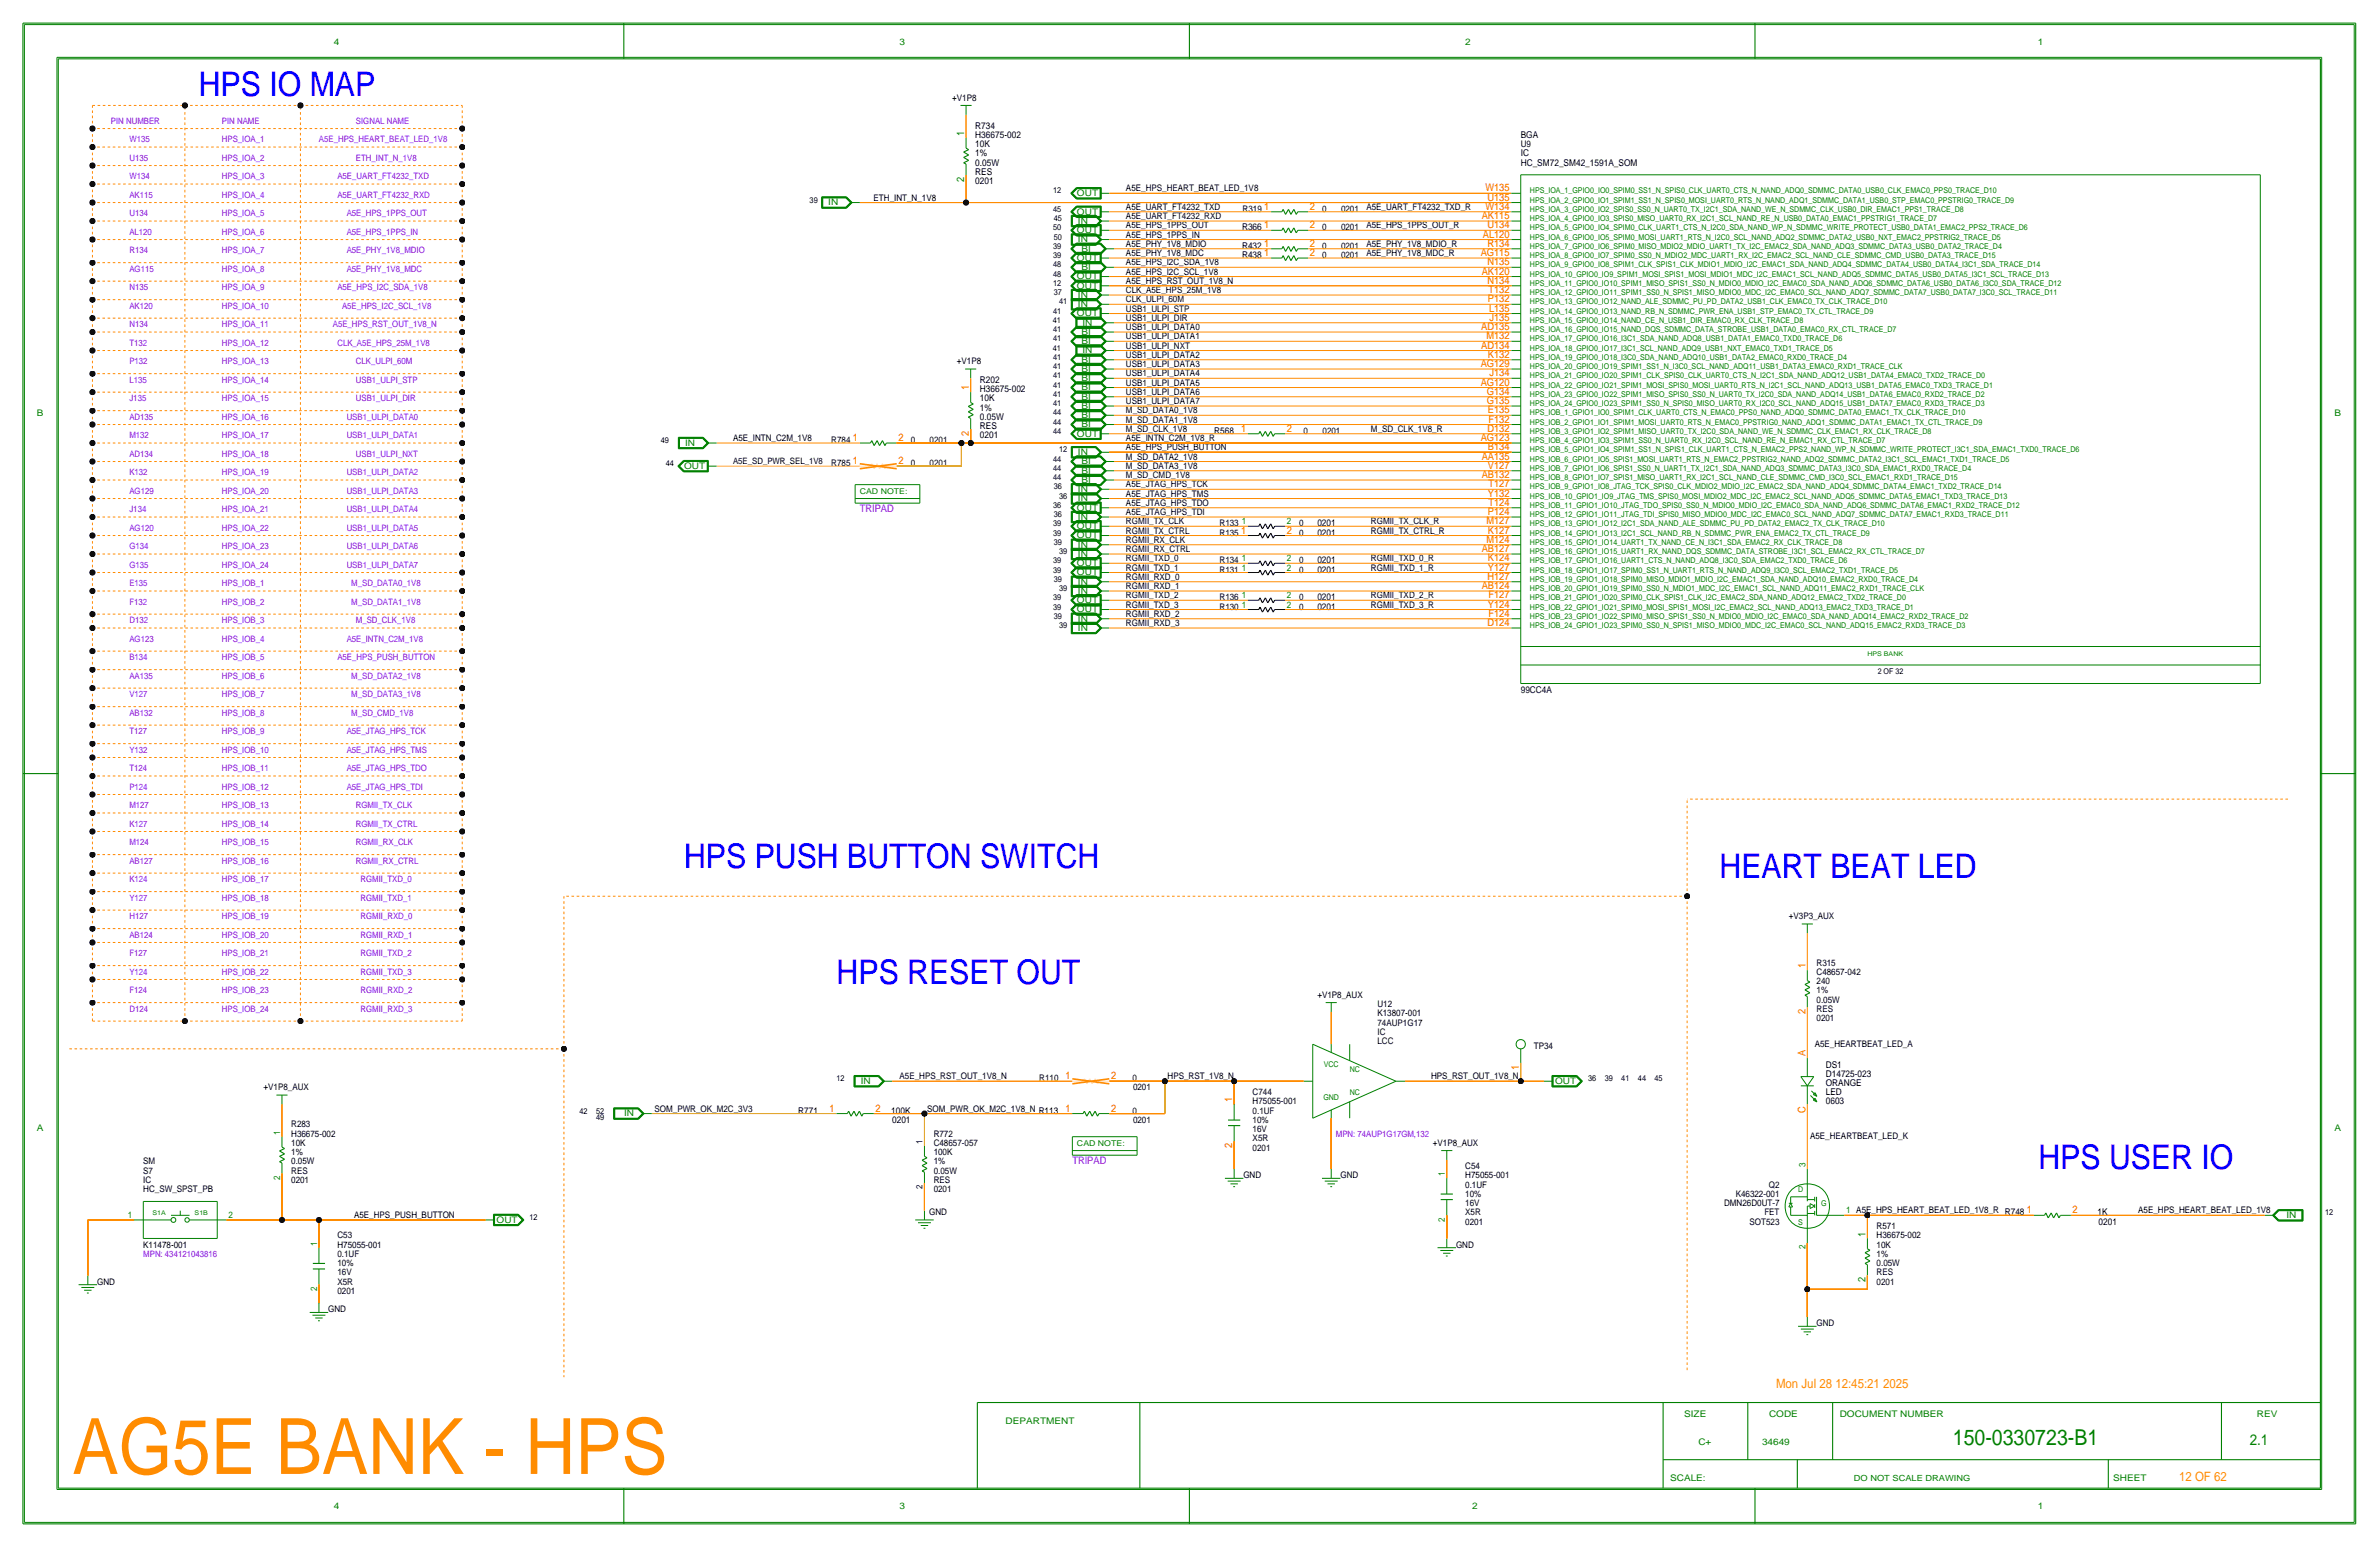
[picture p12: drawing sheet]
<svg xmlns="http://www.w3.org/2000/svg" width="654mm" height="425mm" viewBox="0 0 654 425" stroke-linecap="round" stroke-linejoin="round" font-family="sans-serif">
<defs><g id="words">
<text font-size="21.3" x="19.9" y="404.8">AG5E BANK - HPS</text>
<g font-size="9.3">
<text x="54.6" y="26.4">HPS IO MAP</text>
<text x="188" y="238.5">HPS PUSH BUTTON SWITCH</text>
<text x="472.4" y="241">HEART BEAT LED</text>
<text x="229.9" y="270.3">HPS RESET OUT</text>
<text x="560.1" y="321.1">HPS USER IO</text>
</g>
<text font-size="6" x="536.5" y="397">150-0330723-B1</text>
<text font-size="4.1" x="618.1" y="397">2.1</text>
<g font-size="3.5">
<text x="488" y="381.3">Mon Jul 28 12:45:21 2025</text>
<text x="598.7" y="406.8">12 OF 62</text>
</g>
<g font-size="2.9">
<text x="264.9" y="37.3" transform="rotate(-90 264.9 37.3)">1</text>
<text x="264.9" y="49.9" transform="rotate(-90 264.9 49.9)">2</text>
<text x="408.1" y="52.6">W135</text>
<text x="347.3" y="57.7">1</text>
<text x="359.9" y="57.7">2</text>
<text x="408.1" y="57.7">W134</text>
<text x="408.7" y="55.1">U135</text>
<text x="347.3" y="62.7">1</text>
<text x="359.9" y="62.7">2</text>
<text x="407.1" y="60.2">AK115</text>
<text x="407.4" y="65.3">AL120</text>
<text x="408.7" y="62.7">U134</text>
<text x="347.3" y="67.8">1</text>
<text x="347.3" y="70.4">1</text>
<text x="359.9" y="67.8">2</text>
<text x="359.9" y="70.4">2</text>
<text x="406.8" y="70.4">AG115</text>
<text x="408.7" y="67.8">R134</text>
<text x="407.1" y="75.4">AK120</text>
<text x="408.7" y="72.9">N135</text>
<text x="408.7" y="78">N134</text>
<text x="408.8" y="83.1">P132</text>
<text x="409" y="80.5">T132</text>
<text x="409.1" y="85.6">L135</text>
<text x="409.3" y="88.1">J135</text>
<text x="407" y="95.8">AD134</text>
<text x="407" y="90.7">AD135</text>
<text x="408.4" y="93.2">M132</text>
<text x="406.8" y="100.8">AG129</text>
<text x="408.8" y="98.3">K132</text>
<text x="266.2" y="107.2" transform="rotate(-90 266.2 107.2)">1</text>
<text x="406.8" y="105.9">AG120</text>
<text x="409.3" y="103.4">J134</text>
<text x="408.5" y="111">G135</text>
<text x="408.5" y="108.5">G134</text>
<text x="408.8" y="113.5">E135</text>
<text x="266.2" y="119.8" transform="rotate(-90 266.2 119.8)">2</text>
<text x="341" y="118.6">1</text>
<text x="353.6" y="118.6">2</text>
<text x="408.7" y="118.6">D132</text>
<text x="409" y="116.1">F132</text>
<text x="234.3" y="121.2">1</text>
<text x="246.9" y="121.2">2</text>
<text x="406.8" y="121.2">AG123</text>
<text x="408.8" y="123.7">B134</text>
<text x="234.3" y="127.5">1</text>
<text x="246.9" y="127.5">2</text>
<text x="407.1" y="126.2">AA135</text>
<text x="407.1" y="131.3">AB132</text>
<text x="408.8" y="128.8">V127</text>
<text x="408.8" y="136.4">Y132</text>
<text x="409" y="133.9">T127</text>
<text x="236.2" y="140.7">TRIPAD</text>
<text x="408.8" y="141.5">P124</text>
<text x="409" y="138.9">T124</text>
<text x="341" y="146.6">1</text>
<text x="353.6" y="146.6">2</text>
<text x="408.4" y="149.1">M124</text>
<text x="408.4" y="144">M127</text>
<text x="408.8" y="146.6">K127</text>
<text x="407.1" y="151.6">AB127</text>
<text x="408.8" y="154.2">K124</text>
<text x="407.1" y="161.8">AB124</text>
<text x="408.7" y="159.3">H127</text>
<text x="408.8" y="156.7">Y127</text>
<text x="408.8" y="166.9">Y124</text>
<text x="409" y="164.3">F127</text>
<text x="408.7" y="172">D124</text>
<text x="409" y="169.4">F124</text>
<text x="496.1" y="265.9" transform="rotate(-90 496.1 265.9)">1</text>
<text x="496.1" y="278.5" transform="rotate(-90 496.1 278.5)">2</text>
<text x="417.3" y="293.8" transform="rotate(-90 417.3 293.8)">1</text>
<text x="496.1" y="290.1" transform="rotate(-90 496.1 290.1)">A</text>
<text x="292.7" y="296.4">1</text>
<text x="305.3" y="296.4">2</text>
<text x="227.9" y="305.3">1</text>
<text x="240.5" y="305.3">2</text>
<text x="292.7" y="305.3">1</text>
<text x="305.3" y="305.3">2</text>
<text x="338.6" y="302.8" transform="rotate(-90 338.6 302.8)">1</text>
<text x="496.1" y="305.6" transform="rotate(-90 496.1 305.6)">C</text>
<text x="338.6" y="315.4" transform="rotate(-90 338.6 315.4)">2</text>
<text x="294.6" y="319.8">TRIPAD</text>
<text x="556.9" y="333.2">1</text>
<text x="569.5" y="333.2">2</text>
<text x="512.6" y="339.6" transform="rotate(-90 512.6 339.6)">1</text>
<text x="512.6" y="352.2" transform="rotate(-90 512.6 352.2)">2</text>
</g>
<g font-size="2.6">
<text x="268" y="35.3">R734</text>
<text x="268" y="37.8">H36675-002</text>
<text x="268" y="40.4">10K</text>
<text x="417.8" y="37.8">BGA</text>
<text x="268" y="45.5">0.05W</text>
<text x="268" y="42.9">1%</text>
<text x="417.8" y="45.5">HC_SM72_SM42_1591A_SOM</text>
<text x="417.8" y="42.9">IC</text>
<text x="268" y="50.5">0201</text>
<text x="268" y="48">RES</text>
<text x="341.3" y="63.2">R366</text>
<text x="341.3" y="68.3">R432</text>
<text x="341.3" y="70.9">R438</text>
<text x="269.2" y="105.2">R202</text>
<text x="269.2" y="107.7">H36675-002</text>
<text x="269.2" y="112.8">1%</text>
<text x="269.2" y="110.2">10K</text>
<text x="269.2" y="115.3">0.05W</text>
<text x="269.2" y="117.9">RES</text>
<text x="333.6" y="119.1">R568</text>
<text x="269.2" y="120.4">0201</text>
<text x="362" y="144.5">0201</text>
<text x="362" y="147.1">0201</text>
<text x="362" y="154.7">0201</text>
<text x="362" y="157.2">0201</text>
<text x="362" y="167.4">0201</text>
<text x="362" y="164.8">0201</text>
<text x="417.8" y="190.2">99CC4A</text>
<text x="501.6" y="293.2">DS1</text>
<text x="501.6" y="295.8">D14725-023</text>
<text x="501.6" y="298.2">ORANGE</text>
<text x="219.3" y="305.8">R771</text>
<text x="244.9" y="305.8">100K</text>
<text x="501.6" y="303.3">0603</text>
<text x="501.6" y="300.7">LED</text>
<text x="245.1" y="308.4">0201</text>
<text x="576.3" y="333.8">1K</text>
<text x="576.6" y="336.3">0201</text>
</g>
<g font-size="2.5" fill="#008000">
<text x="91.7" y="12.2">4</text>
<text x="77" y="311.7" transform="rotate(-90 77 311.7)">1</text>
</g>
<g font-size="2.5">
<text x="247.1" y="12.2">3</text>
<text x="402.5" y="12.2">2</text>
<text x="559.9" y="12.2">1</text>
<text x="261.6" y="27.7">+V1P8</text>
<text x="417.8" y="40.4">U9</text>
<text x="295.9" y="53.8">OUT</text>
<text x="309.4" y="52.6">A5E_HPS_HEART_BEAT_LED_1V8</text>
<text x="227.6" y="56.4">IN</text>
<text x="240" y="55.1">ETH_INT_N_1V8</text>
<text x="295.9" y="58.9">OUT</text>
<text x="309.4" y="57.7">A5E_UART_FT4232_TXD</text>
<text x="341.4" y="58.2">R319</text>
<text x="363.3" y="58.2">0</text>
<text x="368.5" y="58.2">0201</text>
<text x="375.4" y="57.7">A5E_UART_FT4232_TXD_R</text>
<text x="295.9" y="64">OUT</text>
<text x="296.2" y="61.5">IN</text>
<text x="309.4" y="62.7">A5E_HPS_1PPS_OUT</text>
<text x="309.4" y="60.2">A5E_UART_FT4232_RXD</text>
<text x="309.4" y="65.3">A5E_HPS_1PPS_IN</text>
<text x="363.3" y="63.2">0</text>
<text x="368.5" y="63.2">0201</text>
<text x="375.4" y="62.7">A5E_HPS_1PPS_OUT_R</text>
<text x="295.9" y="71.6">OUT</text>
<text x="296.2" y="66.5">IN</text>
<text x="297.2" y="69.1">BI</text>
<text x="309.4" y="70.4">A5E_PHY_1V8_MDC</text>
<text x="309.4" y="67.8">A5E_PHY_1V8_MDIO</text>
<text x="363.3" y="70.9">0</text>
<text x="363.3" y="68.3">0</text>
<text x="368.5" y="68.3">0201</text>
<text x="368.5" y="70.9">0201</text>
<text x="375.4" y="70.4">A5E_PHY_1V8_MDC_R</text>
<text x="375.4" y="67.8">A5E_PHY_1V8_MDIO_R</text>
<text x="295.9" y="76.7">OUT</text>
<text x="297.2" y="74.2">BI</text>
<text x="309.4" y="72.9">A5E_HPS_I2C_SDA_1V8</text>
<text x="309.4" y="78">A5E_HPS_RST_OUT_1V8_N</text>
<text x="309.4" y="75.4">A5E_HPS_I2C_SCL_1V8</text>
<text x="295.9" y="79.2">OUT</text>
<text x="296.2" y="81.8">IN</text>
<text x="309.4" y="80.5">CLK_A5E_HPS_25M_1V8</text>
<text x="309.4" y="83.1">CLK_ULPI_60M</text>
<text x="295.9" y="86.9">OUT</text>
<text x="296.2" y="84.3">IN</text>
<text x="297.4" y="89.4">IN</text>
<text x="309.4" y="88.1">USB1_ULPI_DIR</text>
<text x="309.4" y="85.6">USB1_ULPI_STP</text>
<text x="297.2" y="94.5">BI</text>
<text x="297.2" y="91.9">BI</text>
<text x="309.4" y="90.7">USB1_ULPI_DATA0</text>
<text x="309.4" y="93.2">USB1_ULPI_DATA1</text>
<text x="309.4" y="95.8">USB1_ULPI_NXT</text>
<text x="262.9" y="100.1">+V1P8</text>
<text x="297.2" y="99.6">BI</text>
<text x="297.4" y="97">IN</text>
<text x="309.4" y="100.8">USB1_ULPI_DATA3</text>
<text x="309.4" y="98.3">USB1_ULPI_DATA2</text>
<text x="297.2" y="107.2">BI</text>
<text x="297.2" y="104.6">BI</text>
<text x="297.2" y="102.1">BI</text>
<text x="309.4" y="103.4">USB1_ULPI_DATA4</text>
<text x="309.4" y="105.9">USB1_ULPI_DATA5</text>
<text x="297.2" y="109.7">BI</text>
<text x="297.2" y="112.3">BI</text>
<text x="309.4" y="113.5">M_SD_DATA0_1V8</text>
<text x="309.4" y="111">USB1_ULPI_DATA7</text>
<text x="309.4" y="108.5">USB1_ULPI_DATA6</text>
<text x="10.2" y="114.3">B</text>
<text x="295.9" y="119.9">OUT</text>
<text x="297.2" y="117.3">BI</text>
<text x="297.2" y="114.8">BI</text>
<text x="309.4" y="118.6">M_SD_CLK_1V8</text>
<text x="309.4" y="116.1">M_SD_DATA1_1V8</text>
<text x="358.2" y="119.1">0</text>
<text x="363.4" y="119.1">0201</text>
<text x="376.7" y="118.6">M_SD_CLK_1V8_R</text>
<text x="641.4" y="114.3">B</text>
<text x="188.2" y="122.4">IN</text>
<text x="201.4" y="121.2">A5E_INTN_C2M_1V8</text>
<text x="228.4" y="121.7">R784</text>
<text x="250.2" y="121.7">0</text>
<text x="255.4" y="121.7">0201</text>
<text x="296.2" y="125">IN</text>
<text x="309.4" y="123.7">A5E_HPS_PUSH_BUTTON</text>
<text x="309.4" y="121.2">A5E_INTN_C2M_1V8_R</text>
<text x="188" y="128.8">OUT</text>
<text x="228.4" y="128">R785</text>
<text x="250.2" y="128">0</text>
<text x="255.4" y="128">0201</text>
<text x="297.2" y="127.5">BI</text>
<text x="297.2" y="130">BI</text>
<text x="309.4" y="126.2">M_SD_DATA2_1V8</text>
<text x="309.4" y="131.3">M_SD_CMD_1V8</text>
<text x="309.4" y="128.8">M_SD_DATA3_1V8</text>
<text x="296.2" y="137.7">IN</text>
<text x="296.2" y="135.1">IN</text>
<text x="297.2" y="132.6">BI</text>
<text x="309.4" y="136.4">A5E_JTAG_HPS_TMS</text>
<text x="309.4" y="133.9">A5E_JTAG_HPS_TCK</text>
<text x="295.9" y="140.2">OUT</text>
<text x="296.2" y="142.7">IN</text>
<text x="309.4" y="141.5">A5E_JTAG_HPS_TDI</text>
<text x="309.4" y="138.9">A5E_JTAG_HPS_TDO</text>
<text x="295.9" y="147.8">OUT</text>
<text x="295.9" y="145.3">OUT</text>
<text x="309.4" y="149.1">RGMII_RX_CLK</text>
<text x="309.4" y="146.6">RGMII_TX_CTRL</text>
<text x="309.4" y="144">RGMII_TX_CLK</text>
<text x="335.1" y="147.1">R135</text>
<text x="335.1" y="144.5">R133</text>
<text x="341.2" y="144">1</text>
<text x="353.6" y="144">2</text>
<text x="356.9" y="144.5">0</text>
<text x="356.9" y="147.1">0</text>
<text x="376.7" y="144">RGMII_TX_CLK_R</text>
<text x="376.7" y="146.6">RGMII_TX_CTRL_R</text>
<text x="295.9" y="155.4">OUT</text>
<text x="296.2" y="152.9">IN</text>
<text x="296.2" y="150.4">IN</text>
<text x="309.4" y="154.2">RGMII_TXD_0</text>
<text x="309.4" y="151.6">RGMII_RX_CTRL</text>
<text x="335.1" y="154.7">R134</text>
<text x="341.2" y="154.2">1</text>
<text x="353.6" y="154.2">2</text>
<text x="356.9" y="154.7">0</text>
<text x="376.7" y="154.2">RGMII_TXD_0_R</text>
<text x="295.9" y="158">OUT</text>
<text x="296.2" y="160.5">IN</text>
<text x="309.4" y="159.3">RGMII_RXD_0</text>
<text x="309.4" y="161.8">RGMII_RXD_1</text>
<text x="309.4" y="156.7">RGMII_TXD_1</text>
<text x="335.1" y="157.2">R131</text>
<text x="341.2" y="156.7">1</text>
<text x="353.6" y="156.7">2</text>
<text x="356.9" y="157.2">0</text>
<text x="376.7" y="156.7">RGMII_TXD_1_R</text>
<text x="295.9" y="165.6">OUT</text>
<text x="296.2" y="163.1">IN</text>
<text x="309.4" y="164.3">RGMII_TXD_2</text>
<text x="309.4" y="166.9">RGMII_TXD_3</text>
<text x="335.1" y="167.4">R130</text>
<text x="335.1" y="164.8">R136</text>
<text x="341.2" y="166.9">1</text>
<text x="341.2" y="164.3">1</text>
<text x="353.6" y="166.9">2</text>
<text x="353.6" y="164.3">2</text>
<text x="356.9" y="167.4">0</text>
<text x="356.9" y="164.8">0</text>
<text x="376.7" y="166.9">RGMII_TXD_3_R</text>
<text x="376.7" y="164.3">RGMII_TXD_2_R</text>
<text x="295.9" y="168.1">OUT</text>
<text x="296.2" y="173.2">IN</text>
<text x="296.2" y="170.7">IN</text>
<text x="309.4" y="172">RGMII_RXD_3</text>
<text x="309.4" y="169.4">RGMII_RXD_2</text>
<text x="491.5" y="252.5">+V3P3_AUX</text>
<text x="499.1" y="265.2">R315</text>
<text x="499.1" y="267.7">C48657-042</text>
<text x="361.9" y="274.1">+V1P8_AUX</text>
<text x="499.1" y="272.8">1%</text>
<text x="499.1" y="270.3">240</text>
<text x="499.1" y="275.3">0.05W</text>
<text x="378.5" y="276.6">U12</text>
<text x="378.5" y="281.7">74AUP1G17</text>
<text x="378.5" y="279.1">K13807-001</text>
<text x="499.1" y="280.4">0201</text>
<text x="499.1" y="277.9">RES</text>
<text x="378.5" y="284.2">IC</text>
<text x="378.5" y="286.8">LCC</text>
<text x="498.6" y="287.5">A5E_HEARTBEAT_LED_A</text>
<text x="421.4" y="288">TP34</text>
<text x="72.4" y="299.5">+V1P8_AUX</text>
<text x="236.5" y="297.7">IN</text>
<text x="247.1" y="296.4">A5E_HPS_RST_OUT_1V8_N</text>
<text x="285.5" y="296.9">R110</text>
<text x="311.2" y="296.9">0</text>
<text x="311.3" y="299.5">0201</text>
<text x="320.8" y="296.4">HPS_RST_1V8_N</text>
<text x="393.2" y="296.4">HPS_RST_OUT_1V8_N</text>
<text x="427.3" y="297.7">OUT</text>
<text x="179.8" y="305.3">SOM_PWR_OK_M2C_3V3</text>
<text x="254.8" y="305.3">SOM_PWR_OK_M2C_1V8_N R113</text>
<text x="311.2" y="305.8">0</text>
<text x="344.2" y="300.7">C744</text>
<text x="344.2" y="303.3">H75055-001</text>
<text x="344.2" y="305.8">0.1UF</text>
<text x="10.2" y="310.6">A</text>
<text x="80" y="309.6">R283</text>
<text x="171.5" y="306.6">IN</text>
<text x="311.3" y="308.4">0201</text>
<text x="344.2" y="308.4">10%</text>
<text x="344.2" y="310.9">16V</text>
<text x="641.4" y="310.6">A</text>
<text x="80" y="312.2">H36675-002</text>
<text x="80" y="317.2">1%</text>
<text x="80" y="314.7">10K</text>
<text x="256.5" y="317.2">100K</text>
<text x="256.5" y="312.2">R772</text>
<text x="256.5" y="314.7">C48657-057</text>
<text x="344.2" y="316">0201</text>
<text x="344.2" y="313.4">X5R</text>
<text x="393.7" y="314.7">+V1P8_AUX</text>
<text x="497.3" y="312.9">A5E_HEARTBEAT_LED_K</text>
<text x="39.4" y="322.3">S7</text>
<text x="39.4" y="319.8">SM</text>
<text x="80" y="319.8">0.05W</text>
<text x="80" y="322.3">RES</text>
<text x="256.5" y="319.8">1%</text>
<text x="256.5" y="322.3">0.05W</text>
<text x="341.6" y="323.6">GND</text>
<text x="368.3" y="323.6">GND</text>
<text x="397" y="323.1" transform="rotate(-90 397 323.1)">1</text>
<text x="402.6" y="321.1">C54</text>
<text x="402.6" y="323.6">H75055-001</text>
<text x="496.1" y="320.5" transform="rotate(-90 496.1 320.5)">3</text>
<text x="39.4" y="327.4">HC_SW_SPST_PB</text>
<text x="39.4" y="324.9">IC</text>
<text x="77" y="324.1" transform="rotate(-90 77 324.1)">2</text>
<text x="80" y="324.9">0201</text>
<text x="256.5" y="324.9">RES</text>
<text x="256.5" y="327.4">0201</text>
<text x="402.6" y="328.7">10%</text>
<text x="402.6" y="326.1">0.1UF</text>
<text x="476.9" y="328.7">K46322-001</text>
<text x="486" y="326.1">Q2</text>
<text x="35.1" y="334.5">1</text>
<text x="62.7" y="334.5">2</text>
<text x="97.3" y="334.5">A5E_HPS_PUSH_BUTTON</text>
<text x="136.4" y="335.8">OUT</text>
<text x="255.3" y="333.8">GND</text>
<text x="397" y="335.5" transform="rotate(-90 397 335.5)">2</text>
<text x="402.6" y="333.8">X5R</text>
<text x="402.6" y="331.2">16V</text>
<text x="473.7" y="331.2">DMN26D0UT-7</text>
<text x="484.8" y="333.8">FET</text>
<text x="507.2" y="333.2">1 A5E_HPS_HEART_BEAT_LED_1V8_R R748</text>
<text x="587.5" y="333.2">A5E_HPS_HEART_BEAT_LED_1V8</text>
<text x="628.2" y="334.5">IN</text>
<text x="92.7" y="340.1">C53</text>
<text x="402.6" y="336.3">0201</text>
<text x="480.7" y="336.3">SOT523</text>
<text x="515.6" y="340.1">H36675-002</text>
<text x="515.6" y="337.6">R571</text>
<text x="39.4" y="342.6">K11478-001</text>
<text x="87.1" y="342.1" transform="rotate(-90 87.1 342.1)">1</text>
<text x="92.7" y="345.2">0.1UF</text>
<text x="92.7" y="347.7">10%</text>
<text x="92.7" y="342.6">H75055-001</text>
<text x="400" y="342.6">GND</text>
<text x="496.1" y="343.1" transform="rotate(-90 496.1 343.1)">2</text>
<text x="515.6" y="347.7">0.05W</text>
<text x="515.6" y="342.6">10K</text>
<text x="515.6" y="345.2">1%</text>
<text x="26.7" y="352.8">GND</text>
<text x="92.7" y="350.3">16V</text>
<text x="92.7" y="352.8">X5R</text>
<text x="515.6" y="352.8">0201</text>
<text x="515.6" y="350.3">RES</text>
<text x="87.1" y="354.5" transform="rotate(-90 87.1 354.5)">2</text>
<text x="92.7" y="355.3">0201</text>
<text x="90.2" y="360.4">GND</text>
<text x="499.1" y="364.2">GND</text>
<text x="462.7" y="389.1">SIZE</text>
<text x="486.1" y="389.1">CODE</text>
<text x="505.5" y="389.1">DOCUMENT NUMBER</text>
<text x="620.1" y="389.1">REV</text>
<text x="276.3" y="391.1">DEPARTMENT</text>
<text x="466.6" y="397">C+</text>
<text x="484.1" y="397">34649</text>
<text x="458.9" y="406.8">SCALE:</text>
<text x="580.6" y="406.8">SHEET</text>
<text x="91.7" y="414.5">4</text>
<text x="247.1" y="414.5">3</text>
<text x="404.5" y="414.5">2</text>
<text x="559.9" y="414.5">1</text>
</g>
<g font-size="2.4">
<text x="30.5" y="34">PIN NUMBER</text>
<text x="61" y="34">PIN NAME</text>
<text x="97.8" y="34">SIGNAL NAME</text>
<text x="35.6" y="39.1">W135</text>
<text x="61" y="39.1">HPS_IOA_1</text>
<text x="87.6" y="39.1">A5E_HPS_HEART_BEAT_LED_1V8</text>
<text x="35.6" y="44.2">U135</text>
<text x="61" y="44.2">HPS_IOA_2</text>
<text x="97.8" y="44.2">ETH_INT_N_1V8</text>
<text x="35.6" y="49.3">W134</text>
<text x="61" y="49.3">HPS_IOA_3</text>
<text x="92.7" y="49.3">A5E_UART_FT4232_TXD</text>
<text x="35.6" y="54.4">AK115</text>
<text x="35.6" y="59.4">U134</text>
<text x="61" y="54.4">HPS_IOA_4</text>
<text x="61" y="59.4">HPS_IOA_5</text>
<text x="92.7" y="54.4">A5E_UART_FT4232_RXD</text>
<text x="95.2" y="59.4">A5E_HPS_1PPS_OUT</text>
<text x="35.6" y="64.5">AL120</text>
<text x="61" y="64.5">HPS_IOA_6</text>
<text x="95.2" y="64.5">A5E_HPS_1PPS_IN</text>
<text x="35.6" y="69.6">R134</text>
<text x="61" y="69.6">HPS_IOA_7</text>
<text x="95.2" y="69.6">A5E_PHY_1V8_MDIO</text>
<text x="35.6" y="74.7">AG115</text>
<text x="61" y="74.7">HPS_IOA_8</text>
<text x="95.2" y="74.7">A5E_PHY_1V8_MDC</text>
<text x="35.6" y="79.8">N135</text>
<text x="61" y="79.8">HPS_IOA_9</text>
<text x="92.7" y="79.8">A5E_HPS_I2C_SDA_1V8</text>
<text x="35.6" y="89.9">N134</text>
<text x="35.6" y="84.8">AK120</text>
<text x="61" y="84.8">HPS_IOA_10</text>
<text x="61" y="89.9">HPS_IOA_11</text>
<text x="91.4" y="89.9">A5E_HPS_RST_OUT_1V8_N</text>
<text x="94" y="84.8">A5E_HPS_I2C_SCL_1V8</text>
<text x="35.6" y="95">T132</text>
<text x="61" y="95">HPS_IOA_12</text>
<text x="92.7" y="95">CLK_A5E_HPS_25M_1V8</text>
<text x="35.6" y="100.1">P132</text>
<text x="61" y="100.1">HPS_IOA_13</text>
<text x="97.8" y="100.1">CLK_ULPI_60M</text>
<text x="35.6" y="105.2">L135</text>
<text x="61" y="105.2">HPS_IOA_14</text>
<text x="97.8" y="105.2">USB1_ULPI_STP</text>
<text x="35.6" y="110.2">J135</text>
<text x="61" y="110.2">HPS_IOA_15</text>
<text x="97.8" y="110.2">USB1_ULPI_DIR</text>
<text x="35.6" y="115.3">AD135</text>
<text x="61" y="115.3">HPS_IOA_16</text>
<text x="95.2" y="115.3">USB1_ULPI_DATA0</text>
<text x="35.6" y="125.5">AD134</text>
<text x="35.6" y="120.4">M132</text>
<text x="61" y="125.5">HPS_IOA_18</text>
<text x="61" y="120.4">HPS_IOA_17</text>
<text x="95.2" y="120.4">USB1_ULPI_DATA1</text>
<text x="97.8" y="125.5">USB1_ULPI_NXT</text>
<text x="35.6" y="130.6">K132</text>
<text x="61" y="130.6">HPS_IOA_19</text>
<text x="95.2" y="130.6">USB1_ULPI_DATA2</text>
<text x="201.4" y="127.5">A5E_SD_PWR_SEL_1V8</text>
<text x="35.6" y="135.6">AG129</text>
<text x="61" y="135.6">HPS_IOA_20</text>
<text x="95.2" y="135.6">USB1_ULPI_DATA3</text>
<text x="35.6" y="140.7">J134</text>
<text x="61" y="140.7">HPS_IOA_21</text>
<text x="95.2" y="140.7">USB1_ULPI_DATA4</text>
<text x="35.6" y="145.8">AG120</text>
<text x="61" y="145.8">HPS_IOA_22</text>
<text x="95.2" y="145.8">USB1_ULPI_DATA5</text>
<text x="35.6" y="150.9">G134</text>
<text x="35.6" y="156">G135</text>
<text x="61" y="156">HPS_IOA_24</text>
<text x="61" y="150.9">HPS_IOA_23</text>
<text x="95.2" y="156">USB1_ULPI_DATA7</text>
<text x="95.2" y="150.9">USB1_ULPI_DATA6</text>
<text x="35.6" y="161">E135</text>
<text x="61" y="161">HPS_IOB_1</text>
<text x="96.5" y="161">M_SD_DATA0_1V8</text>
<text x="35.6" y="166.1">F132</text>
<text x="61" y="166.1">HPS_IOB_2</text>
<text x="96.5" y="166.1">M_SD_DATA1_1V8</text>
<text x="35.6" y="171.2">D132</text>
<text x="61" y="171.2">HPS_IOB_3</text>
<text x="97.8" y="171.2">M_SD_CLK_1V8</text>
<text x="35.6" y="176.3">AG123</text>
<text x="61" y="176.3">HPS_IOB_4</text>
<text x="95.2" y="176.3">A5E_INTN_C2M_1V8</text>
<text x="35.6" y="181.4">B134</text>
<text x="61" y="181.4">HPS_IOB_5</text>
<text x="92.7" y="181.4">A5E_HPS_PUSH_BUTTON</text>
<text x="35.6" y="191.5">V127</text>
<text x="35.6" y="186.4">AA135</text>
<text x="61" y="191.5">HPS_IOB_7</text>
<text x="61" y="186.4">HPS_IOB_6</text>
<text x="96.5" y="186.4">M_SD_DATA2_1V8</text>
<text x="96.5" y="191.5">M_SD_DATA3_1V8</text>
<text x="35.6" y="196.6">AB132</text>
<text x="61" y="196.6">HPS_IOB_8</text>
<text x="96.5" y="196.6">M_SD_CMD_1V8</text>
<text x="35.6" y="201.7">T127</text>
<text x="61" y="201.7">HPS_IOB_9</text>
<text x="95.2" y="201.7">A5E_JTAG_HPS_TCK</text>
<text x="35.6" y="206.8">Y132</text>
<text x="61" y="206.8">HPS_IOB_10</text>
<text x="95.2" y="206.8">A5E_JTAG_HPS_TMS</text>
<text x="35.6" y="211.8">T124</text>
<text x="61" y="211.8">HPS_IOB_11</text>
<text x="95.2" y="211.8">A5E_JTAG_HPS_TDO</text>
<text x="35.6" y="222">M127</text>
<text x="35.6" y="216.9">P124</text>
<text x="61" y="216.9">HPS_IOB_12</text>
<text x="61" y="222">HPS_IOB_13</text>
<text x="95.2" y="216.9">A5E_JTAG_HPS_TDI</text>
<text x="97.8" y="222">RGMII_TX_CLK</text>
<text x="35.6" y="227.1">K127</text>
<text x="61" y="227.1">HPS_IOB_14</text>
<text x="97.8" y="227.1">RGMII_TX_CTRL</text>
<text x="35.6" y="232.2">M124</text>
<text x="61" y="232.2">HPS_IOB_15</text>
<text x="97.8" y="232.2">RGMII_RX_CLK</text>
<text x="35.6" y="237.2">AB127</text>
<text x="61" y="237.2">HPS_IOB_16</text>
<text x="97.8" y="237.2">RGMII_RX_CTRL</text>
<text x="35.6" y="242.3">K124</text>
<text x="61" y="242.3">HPS_IOB_17</text>
<text x="99.1" y="242.3">RGMII_TXD_0</text>
<text x="35.6" y="247.4">Y127</text>
<text x="61" y="247.4">HPS_IOB_18</text>
<text x="99.1" y="247.4">RGMII_TXD_1</text>
<text x="35.6" y="257.6">AB124</text>
<text x="35.6" y="252.5">H127</text>
<text x="61" y="257.6">HPS_IOB_20</text>
<text x="61" y="252.5">HPS_IOB_19</text>
<text x="99.1" y="257.6">RGMII_RXD_1</text>
<text x="99.1" y="252.5">RGMII_RXD_0</text>
<text x="35.6" y="262.6">F127</text>
<text x="61" y="262.6">HPS_IOB_21</text>
<text x="99.1" y="262.6">RGMII_TXD_2</text>
<text x="35.6" y="267.7">Y124</text>
<text x="61" y="267.7">HPS_IOB_22</text>
<text x="99.1" y="267.7">RGMII_TXD_3</text>
<text x="35.6" y="272.8">F124</text>
<text x="61" y="272.8">HPS_IOB_23</text>
<text x="99.1" y="272.8">RGMII_RXD_2</text>
<text x="35.6" y="277.9">D124</text>
<text x="61" y="277.9">HPS_IOB_24</text>
<text x="99.1" y="277.9">RGMII_RXD_3</text>
<text x="253.5" y="314.2" transform="rotate(-90 253.5 314.2)">1</text>
<text x="367" y="312.2">MPN: 74AUP1G17GM,132</text>
<text x="253.5" y="326.6" transform="rotate(-90 253.5 326.6)">2</text>
<text x="39.4" y="345.2">MPN: 434121043816</text>
</g>
<g font-size="2.3">
<text x="289.4" y="53.1">12</text>
<text x="222.5" y="55.6">39</text>
<text x="289.4" y="58.2">45</text>
<text x="289.4" y="63.2">50</text>
<text x="289.5" y="60.7">45</text>
<text x="289.5" y="65.8">50</text>
<text x="289.4" y="70.9">39</text>
<text x="289.4" y="68.3">39</text>
<text x="289.4" y="73.4">48</text>
<text x="289.4" y="75.9">48</text>
<text x="289.4" y="78.5">12</text>
<text x="289.5" y="81">37</text>
<text x="291" y="83.6">41</text>
<text x="289.3" y="88.6">41</text>
<text x="289.4" y="86.1">41</text>
<text x="289.4" y="91.2">41</text>
<text x="289.4" y="93.7">41</text>
<text x="289.3" y="96.3">41</text>
<text x="289.4" y="98.8">41</text>
<text x="289.4" y="101.3">41</text>
<text x="289.4" y="103.9">41</text>
<text x="289.4" y="106.4">41</text>
<text x="289.4" y="111.5">41</text>
<text x="289.4" y="109">41</text>
<text x="289.4" y="119.1">44</text>
<text x="289.4" y="116.6">44</text>
<text x="289.4" y="114">44</text>
<text x="181.6" y="121.7">49</text>
<text x="291" y="124.2">12</text>
<text x="182.9" y="128">44</text>
<text x="289.4" y="126.7">44</text>
<text x="289.4" y="131.8">44</text>
<text x="289.4" y="129.3">44</text>
<text x="289.5" y="134.4">36</text>
<text x="291" y="136.9">36</text>
<text x="289.4" y="139.4">36</text>
<text x="289.5" y="142">36</text>
<text x="289.4" y="147.1">39</text>
<text x="289.4" y="144.5">39</text>
<text x="289.5" y="149.6">39</text>
<text x="289.4" y="154.7">39</text>
<text x="291" y="152.1">39</text>
<text x="289.4" y="157.2">39</text>
<text x="289.5" y="159.8">39</text>
<text x="289.4" y="164.8">39</text>
<text x="289.4" y="167.4">39</text>
<text x="291" y="162.3">39</text>
<text x="289.5" y="169.9">39</text>
<text x="291" y="172.5">39</text>
<text x="229.8" y="296.9">12</text>
<text x="436.3" y="296.9">36</text>
<text x="440.9" y="296.9">39</text>
<text x="445.5" y="296.9">41</text>
<text x="450" y="296.9">44</text>
<text x="454.6" y="296.9">45</text>
<text x="159.2" y="305.8">42</text>
<text x="163.8" y="305.8">52</text>
<text x="163.8" y="307.6">49</text>
<text x="145.5" y="335">12</text>
<text x="638.9" y="333.8">12</text>
<text x="509.4" y="406.8">DO NOT SCALE DRAWING</text>
</g>
<g font-size="2.2">
<text x="420.4" y="53.1">HPS_IOA_1_GPIO0_IO0_SPIM0_SS1_N_SPIS0_CLK_UART0_CTS_N_NAND_ADQ0_SDMMC_DATA0_USB0_CLK_EMAC0_PPS0_TRACE_D10</text>
<text x="420.4" y="58.2">HPS_IOA_3_GPIO0_IO2_SPIS0_SS0_N_UART0_TX_I2C1_SDA_NAND_WE_N_SDMMC_CLK_USB0_DIR_EMAC1_PPS1_TRACE_D8</text>
<text x="420.4" y="55.6">HPS_IOA_2_GPIO0_IO1_SPIM1_SS1_N_SPIS0_MOSI_UART0_RTS_N_NAND_ADQ1_SDMMC_DATA1_USB0_STP_EMAC0_PPSTRIG0_TRACE_D9</text>
<text x="420.4" y="60.7">HPS_IOA_4_GPIO0_IO3_SPIS0_MISO_UART0_RX_I2C1_SCL_NAND_RE_N_USB0_DATA0_EMAC1_PPSTRIG1_TRACE_D7</text>
<text x="420.4" y="63.2">HPS_IOA_5_GPIO0_IO4_SPIM0_CLK_UART1_CTS_N_I2C0_SDA_NAND_WP_N_SDMMC_WRITE_PROTECT_USB0_DATA1_EMAC2_PPS2_TRACE_D6</text>
<text x="420.4" y="65.8">HPS_IOA_6_GPIO0_IO5_SPIM0_MOSI_UART1_RTS_N_I2C0_SCL_NAND_ADQ2_SDMMC_DATA2_USB0_NXT_EMAC2_PPSTRIG2_TRACE_D5</text>
<text x="420.4" y="68.3">HPS_IOA_7_GPIO0_IO6_SPIM0_MISO_MDIO2_MDIO_UART1_TX_I2C_EMAC2_SDA_NAND_ADQ3_SDMMC_DATA3_USB0_DATA2_TRACE_D4</text>
<text x="420.4" y="70.9">HPS_IOA_8_GPIO0_IO7_SPIM0_SS0_N_MDIO2_MDC_UART1_RX_I2C_EMAC2_SCL_NAND_CLE_SDMMC_CMD_USB0_DATA3_TRACE_D15</text>
<text x="420.4" y="73.4">HPS_IOA_9_GPIO0_IO8_SPIM1_CLK_SPIS1_CLK_MDIO1_MDIO_I2C_EMAC1_SDA_NAND_ADQ4_SDMMC_DATA4_USB0_DATA4_I3C1_SDA_TRACE_D14</text>
<text x="420.4" y="75.9">HPS_IOA_10_GPIO0_IO9_SPIM1_MOSI_SPIS1_MOSI_MDIO1_MDC_I2C_EMAC1_SCL_NAND_ADQ5_SDMMC_DATA5_USB0_DATA5_I3C1_SCL_TRACE_D13</text>
<text x="420.4" y="78.5">HPS_IOA_11_GPIO0_IO10_SPIM1_MISO_SPIS1_SS0_N_MDIO0_MDIO_I2C_EMAC0_SDA_NAND_ADQ6_SDMMC_DATA6_USB0_DATA6_I3C0_SDA_TRACE_D12</text>
<text x="420.4" y="81">HPS_IOA_12_GPIO0_IO11_SPIM1_SS0_N_SPIS1_MISO_MDIO0_MDC_I2C_EMAC0_SCL_NAND_ADQ7_SDMMC_DATA7_USB0_DATA7_I3C0_SCL_TRACE_D11</text>
<text x="420.4" y="83.6">HPS_IOA_13_GPIO0_IO12_NAND_ALE_SDMMC_PU_PD_DATA2_USB1_CLK_EMAC0_TX_CLK_TRACE_D10</text>
<text x="420.4" y="86.1">HPS_IOA_14_GPIO0_IO13_NAND_RB_N_SDMMC_PWR_ENA_USB1_STP_EMAC0_TX_CTL_TRACE_D9</text>
<text x="420.4" y="88.6">HPS_IOA_15_GPIO0_IO14_NAND_CE_N_USB1_DIR_EMAC0_RX_CLK_TRACE_D8</text>
<text x="420.4" y="93.7">HPS_IOA_17_GPIO0_IO16_I3C1_SDA_NAND_ADQ8_USB1_DATA1_EMAC0_TXD0_TRACE_D6</text>
<text x="420.4" y="91.2">HPS_IOA_16_GPIO0_IO15_NAND_DQS_SDMMC_DATA_STROBE_USB1_DATA0_EMAC0_RX_CTL_TRACE_D7</text>
<text x="420.4" y="98.8">HPS_IOA_19_GPIO0_IO18_I3C0_SDA_NAND_ADQ10_USB1_DATA2_EMAC0_RXD0_TRACE_D4</text>
<text x="420.4" y="96.3">HPS_IOA_18_GPIO0_IO17_I3C1_SCL_NAND_ADQ9_USB1_NXT_EMAC0_TXD1_TRACE_D5</text>
<text x="420.4" y="101.3">HPS_IOA_20_GPIO0_IO19_SPIM1_SS1_N_I3C0_SCL_NAND_ADQ11_USB1_DATA3_EMAC0_RXD1_TRACE_CLK</text>
<text x="420.4" y="106.4">HPS_IOA_22_GPIO0_IO21_SPIM1_MOSI_SPIS0_MOSI_UART0_RTS_N_I2C1_SCL_NAND_ADQ13_USB1_DATA5_EMAC0_TXD3_TRACE_D1</text>
<text x="420.4" y="103.9">HPS_IOA_21_GPIO0_IO20_SPIM1_CLK_SPIS0_CLK_UART0_CTS_N_I2C1_SDA_NAND_ADQ12_USB1_DATA4_EMAC0_TXD2_TRACE_D0</text>
<text x="420.4" y="111.5">HPS_IOA_24_GPIO0_IO23_SPIM1_SS0_N_SPIS0_MISO_UART0_RX_I2C0_SCL_NAND_ADQ15_USB1_DATA7_EMAC0_RXD3_TRACE_D3</text>
<text x="420.4" y="109">HPS_IOA_23_GPIO0_IO22_SPIM1_MISO_SPIS0_SS0_N_UART0_TX_I2C0_SDA_NAND_ADQ14_USB1_DATA6_EMAC0_RXD2_TRACE_D2</text>
<text x="420.4" y="114">HPS_IOB_1_GPIO1_IO0_SPIM1_CLK_UART0_CTS_N_EMAC0_PPS0_NAND_ADQ0_SDMMC_DATA0_EMAC1_TX_CLK_TRACE_D10</text>
<text x="420.4" y="116.6">HPS_IOB_2_GPIO1_IO1_SPIM1_MOSI_UART0_RTS_N_EMAC0_PPSTRIG0_NAND_ADQ1_SDMMC_DATA1_EMAC1_TX_CTL_TRACE_D9</text>
<text x="420.4" y="119.1">HPS_IOB_3_GPIO1_IO2_SPIM1_MISO_UART0_TX_I2C0_SDA_NAND_WE_N_SDMMC_CLK_EMAC1_RX_CLK_TRACE_D8</text>
<text x="420.4" y="121.7">HPS_IOB_4_GPIO1_IO3_SPIM1_SS0_N_UART0_RX_I2C0_SCL_NAND_RE_N_EMAC1_RX_CTL_TRACE_D7</text>
<text x="420.4" y="124.2">HPS_IOB_5_GPIO1_IO4_SPIM1_SS1_N_SPIS1_CLK_UART1_CTS_N_EMAC2_PPS2_NAND_WP_N_SDMMC_WRITE_PROTECT_I3C1_SDA_EMAC1_TXD0_TRACE_D6</text>
<text x="420.4" y="126.7">HPS_IOB_6_GPIO1_IO5_SPIS1_MOSI_UART1_RTS_N_EMAC2_PPSTRIG2_NAND_ADQ2_SDMMC_DATA2_I3C1_SCL_EMAC1_TXD1_TRACE_D5</text>
<text x="420.4" y="129.3">HPS_IOB_7_GPIO1_IO6_SPIS1_SS0_N_UART1_TX_I2C1_SDA_NAND_ADQ3_SDMMC_DATA3_I3C0_SDA_EMAC1_RXD0_TRACE_D4</text>
<text x="420.4" y="131.8">HPS_IOB_8_GPIO1_IO7_SPIS1_MISO_UART1_RX_I2C1_SCL_NAND_CLE_SDMMC_CMD_I3C0_SCL_EMAC1_RXD1_TRACE_D15</text>
<text x="236.2" y="135.6">CAD NOTE:</text>
<text x="420.4" y="136.9">HPS_IOB_10_GPIO1_IO9_JTAG_TMS_SPIS0_MOSI_MDIO2_MDC_I2C_EMAC2_SCL_NAND_ADQ5_SDMMC_DATA5_EMAC1_TXD3_TRACE_D13</text>
<text x="420.4" y="134.4">HPS_IOB_9_GPIO1_IO8_JTAG_TCK_SPIS0_CLK_MDIO2_MDIO_I2C_EMAC2_SDA_NAND_ADQ4_SDMMC_DATA4_EMAC1_TXD2_TRACE_D14</text>
<text x="420.4" y="139.4">HPS_IOB_11_GPIO1_IO10_JTAG_TDO_SPIS0_SS0_N_MDIO0_MDIO_I2C_EMAC0_SDA_NAND_ADQ6_SDMMC_DATA6_EMAC1_RXD2_TRACE_D12</text>
<text x="420.4" y="142">HPS_IOB_12_GPIO1_IO11_JTAG_TDI_SPIS0_MISO_MDIO0_MDC_I2C_EMAC0_SCL_NAND_ADQ7_SDMMC_DATA7_EMAC1_RXD3_TRACE_D11</text>
<text x="420.4" y="149.6">HPS_IOB_15_GPIO1_IO14_UART1_TX_NAND_CE_N_I3C1_SDA_EMAC2_RX_CLK_TRACE_D8</text>
<text x="420.4" y="147.1">HPS_IOB_14_GPIO1_IO13_I2C1_SCL_NAND_RB_N_SDMMC_PWR_ENA_EMAC2_TX_CTL_TRACE_D9</text>
<text x="420.4" y="144.5">HPS_IOB_13_GPIO1_IO12_I2C1_SDA_NAND_ALE_SDMMC_PU_PD_DATA2_EMAC2_TX_CLK_TRACE_D10</text>
<text x="420.4" y="152.1">HPS_IOB_16_GPIO1_IO15_UART1_RX_NAND_DQS_SDMMC_DATA_STROBE_I3C1_SCL_EMAC2_RX_CTL_TRACE_D7</text>
<text x="420.4" y="154.7">HPS_IOB_17_GPIO1_IO16_UART1_CTS_N_NAND_ADQ8_I3C0_SDA_EMAC2_TXD0_TRACE_D6</text>
<text x="420.4" y="157.2">HPS_IOB_18_GPIO1_IO17_SPIM0_SS1_N_UART1_RTS_N_NAND_ADQ9_I3C0_SCL_EMAC2_TXD1_TRACE_D5</text>
<text x="420.4" y="159.8">HPS_IOB_19_GPIO1_IO18_SPIM0_MISO_MDIO1_MDIO_I2C_EMAC1_SDA_NAND_ADQ10_EMAC2_RXD0_TRACE_D4</text>
<text x="420.4" y="164.8">HPS_IOB_21_GPIO1_IO20_SPIM0_CLK_SPIS1_CLK_I2C_EMAC2_SDA_NAND_ADQ12_EMAC2_TXD2_TRACE_D0</text>
<text x="420.4" y="162.3">HPS_IOB_20_GPIO1_IO19_SPIM0_SS0_N_MDIO1_MDC_I2C_EMAC1_SCL_NAND_ADQ11_EMAC2_RXD1_TRACE_CLK</text>
<text x="420.4" y="167.4">HPS_IOB_22_GPIO1_IO21_SPIM0_MOSI_SPIS1_MOSI_I2C_EMAC2_SCL_NAND_ADQ13_EMAC2_TXD3_TRACE_D1</text>
<text x="420.4" y="172.5">HPS_IOB_24_GPIO1_IO23_SPIM0_SS0_N_SPIS1_MISO_MDIO0_MDC_I2C_EMAC0_SCL_NAND_ADQ15_EMAC2_RXD3_TRACE_D3</text>
<text x="420.4" y="169.9">HPS_IOB_23_GPIO1_IO22_SPIM0_MISO_SPIS1_SS0_N_MDIO0_MDIO_I2C_EMAC0_SDA_NAND_ADQ14_EMAC2_RXD2_TRACE_D2</text>
<text x="515.9" y="185.2">2 OF 32</text>
<text x="370.8" y="294.4">NC</text>
<text x="370.8" y="300.7">NC</text>
<text x="295.9" y="314.7">CAD NOTE:</text>
<text x="494" y="327.4">D</text>
<text x="500.4" y="331.2">G</text>
<text x="494" y="336.3">S</text>
</g>
<g font-size="2.2" fill="#008000">
<text x="363.7" y="293.1">VCC</text>
<text x="363.6" y="302">GND</text>
</g>
<g font-size="1.8">
<text x="513.1" y="180.1">HPS BANK</text>
<text x="41.9" y="333.8">S1A</text>
<text x="53.5" y="333.8">S1B</text>
</g>
</g></defs>
<!-- layer: Print Layer -->
<g fill="none" stroke="#000" stroke-width=".27">
<path d="M6.7 6.8h640.1zM6.7 6.8v411.3zM15.6 15.7h622.3zM15.6 15.7v393.3zM637.9 15.7v393.3zM646.8 6.8v411.3zM263.9 29h3.1zM265.4 29v2.5zM265.4 37.8v2.9zM265.4 31.5v6.3zM225.8 54.1v3.1zM225.8 57.2h6.8z"/>
<path d="M225.8 54.1h6.8zM225.9 54.2h6.6zM225.9 54.2v2.9zM225.9 57.1h6.6zM226 54.3h6.5zM226 54.3v2.7zM226 57h6.5zM226.1 54.4h6.3zM226.1 54.4v2.5zM226.1 56.9h6.3zM232.4 54.4l1.3 1.2zM232.5 54.3l1.3 1.3z"/>
<path d="M232.5 57l1.3-1.4zM232.5 54.2l1.5 1.4zM232.6 54.1l1.5 1.5zM232.6 57.2l1.5-1.6zM233.7 55.6h2.5zM233.7 55.6l-1.3 1.3zM234 55.6l-1.5 1.5zM236.2 55.6h29.2zM265.4 45.1v2.9zM265.4 55.6h149.9zM265.4 48v7.6zM294.2 53.1l1.6 1.6z"/>
<path d="M294.2 58.2l1.6 1.5zM294.3 53.1l1.5 1.5zM294.3 58.2l1.5 1.4zM294.3 59.1v3.2zM294.3 59.1h6.8zM294.4 59.2h6.7zM294.4 59.2v3zM294.5 53.1l1.4-1.4zM294.5 53.1l1.4 1.4zM294.5 58.2l1.4-1.4zM294.5 58.2l1.4 1.3zM294.5 59.3h6.5z"/>
<path d="M294.5 59.3v2.8zM294.6 53.1l1.3-1.3zM294.6 53.1l1.3 1.3zM294.6 58.2l1.3-1.3zM294.6 58.2l1.3 1.2zM294.6 59.4h6.4zM294.6 59.4v2.6zM295.8 51.5l-1.6 1.6zM295.8 51.5h6.8zM295.8 54.7h6.8zM295.8 56.6l-1.6 1.6zM295.8 56.6h6.8z"/>
<path d="M295.8 59.7h6.8zM295.8 51.6l-1.5 1.5zM295.8 51.6h6.7zM295.8 54.6h6.7zM295.8 56.7l-1.5 1.5zM295.8 56.7h6.7zM295.8 59.6h6.7zM295.9 51.7h6.5zM295.9 54.5h6.5zM295.9 56.8h6.5zM295.9 59.5h6.5zM295.9 51.8h6.4z"/>
<path d="M295.9 54.4h6.4zM295.9 56.9h6.4zM295.9 59.4h6.4zM301 59.4l1.3 1.3zM301 59.3l1.4 1.4zM301.1 59.2l1.5 1.5zM301.1 59.1l1.6 1.6zM302.3 53.1h2.5zM302.3 51.8v2.6zM302.3 58.2h2.5zM302.3 56.9v2.5zM302.4 51.7v2.8z"/>
<path d="M302.4 56.8v2.7zM302.5 51.6v3zM302.5 56.7v2.9zM302.6 51.5v3.2zM302.6 56.6v3.1zM304.8 58.2h44.4zM304.8 53.1h110.5zM349.2 58.2h3zM356.6 58.2h2.8zM359.4 58.2h55.9zM415.3 55.6h2.5zM415.3 53.1h2.5z"/>
<path d="M415.3 58.2h2.5zM417.8 48h203.2zM417.8 48v139.7zM621 48v139.7zM294.2 78.5l1.6 1.6zM294.2 75.9l1.6 1.6zM294.2 73.4l1.6 1.6zM294.2 63.2l1.6 1.6zM294.2 70.9l1.6 1.5zM294.2 68.3l1.6 1.6zM294.3 78.5l1.5 1.5zM294.3 75.9l1.5 1.5z"/>
<path d="M294.3 73.4l1.5 1.5zM294.3 63.2l1.5 1.5zM294.3 70.9l1.5 1.4zM294.3 68.3l1.5 1.5zM294.3 79.5v3.1zM294.3 79.5h6.8zM294.3 64.2v3.2zM294.3 67.4h6.8zM294.3 64.2h6.8zM294.3 62.3h6.8zM294.4 79.6h6.7zM294.4 79.6v2.9z"/>
<path d="M294.4 64.3h6.7zM294.4 64.3v3zM294.4 67.3h6.7zM294.4 62.2h6.7zM294.5 78.5l1.4-1.4zM294.5 78.5l1.4 1.4zM294.5 75.9l1.4-1.3zM294.5 75.9l1.4 1.4zM294.5 73.4l1.4-1.4zM294.5 73.4l1.4 1.4zM294.5 63.2l1.4-1.3zM294.5 63.2l1.4 1.4z"/>
<path d="M294.5 70.9l1.4-1.4zM294.5 70.9l1.4 1.3zM294.5 68.3l1.4-1.3zM294.5 68.3l1.4 1.4zM294.5 79.7h6.5zM294.5 79.7v2.7zM294.5 64.4h6.5zM294.5 64.4v2.8zM294.5 67.2h6.5zM294.5 62.1h6.5zM294.6 78.5l1.3-1.3zM294.6 78.5l1.3 1.3z"/>
<path d="M294.6 75.9l1.3-1.2zM294.6 75.9l1.3 1.3zM294.6 73.4l1.3-1.3zM294.6 73.4l1.3 1.3zM294.6 63.2l1.3-1.2zM294.6 63.2l1.3 1.3zM294.6 70.9l1.3-1.3zM294.6 70.9l1.3 1.2zM294.6 68.3l1.3-1.2zM294.6 68.3l1.3 1.3zM294.6 79.8h6.4zM294.6 79.8v2.5z"/>
<path d="M294.6 64.5h6.4zM294.6 64.5v2.6zM294.6 67.1h6.4zM294.6 62h6.4zM295.8 76.9l-1.6 1.6zM295.8 76.9h6.8zM295.8 74.4l-1.6 1.5zM295.8 74.4h6.8zM295.8 77.5h6.8zM295.8 71.8l-1.6 1.6zM295.8 75h6.6zM295.8 71.8h6.6z"/>
<path d="M295.8 61.7l-1.6 1.5zM295.8 61.7h6.8zM295.8 64.8h6.8zM295.8 69.3l-1.6 1.6zM295.8 69.3h6.8zM295.8 72.4h6.8zM295.8 66.8l-1.6 1.5zM295.8 69.9h6.6zM295.8 66.8h6.6zM295.8 77l-1.5 1.5zM295.8 77h6.7zM295.8 80h6.7z"/>
<path d="M295.8 74.5l-1.5 1.4zM295.8 74.5h6.7zM295.8 77.4h6.7zM295.8 71.9l-1.5 1.5zM295.8 74.9h6.6zM295.8 71.9h6.6zM295.8 61.8l-1.5 1.4zM295.8 61.8h6.7zM295.8 64.7h6.7zM295.8 69.4l-1.5 1.5zM295.8 69.4h6.7zM295.8 72.3h6.7z"/>
<path d="M295.8 66.9l-1.5 1.4zM295.8 69.8h6.6zM295.8 66.9h6.6zM295.9 77.1h6.5zM295.9 79.9h6.5zM295.9 74.6h6.5zM295.9 77.3h6.5zM295.9 74.8h6.4zM295.9 72h6.4zM295.9 61.9h6.5zM295.9 64.6h6.5zM295.9 69.5h6.5z"/>
<path d="M295.9 72.2h6.5zM295.9 69.7h6.4zM295.9 67h6.4zM295.9 77.2h6.4zM295.9 79.8h6.4zM295.9 74.7h6.4zM295.9 72.1h6.4zM295.9 62h6.4zM295.9 64.5h6.4zM295.9 69.6h6.4zM295.9 67.1h6.4zM301 79.8l1.3 1.2z"/>
<path d="M301 64.5l1.3 1.3zM301 79.7l1.4 1.3zM301 64.4l1.4 1.4zM301 67.2l1.4-1.4zM301 62.1l1.4-1.4zM301.1 79.6l1.5 1.4zM301.1 64.3l1.5 1.5zM301.1 79.5l1.6 1.5zM301.1 64.2l1.6 1.6zM301.1 67.4l1.6-1.6zM301.1 62.3l1.6-1.6zM302.3 65.8h2.5z"/>
<path d="M302.3 65.8l-1.3 1.3zM302.3 60.7h2.5zM302.3 60.7l-1.3 1.3zM302.3 78.5h2.5zM302.3 77.2v2.6zM302.3 75.9h2.5zM302.3 74.7v2.5zM302.3 74.7l1.2-1.3zM302.3 72.1l1.2 1.3zM302.3 63.2h2.5zM302.3 62v2.5zM302.3 70.9h2.5z"/>
<path d="M302.3 69.6v2.5zM302.3 69.6l1.2-1.3zM302.3 67.1l1.2 1.2zM302.3 74.8l1.4-1.4zM302.3 72l1.4 1.4zM302.3 69.7l1.4-1.4zM302.3 67l1.4 1.3zM302.4 77.1v2.8zM302.4 74.6v2.7zM302.4 71.9l1.4 1.5zM302.4 61.9v2.7zM302.4 69.5v2.7z"/>
<path d="M302.4 66.9l1.4 1.4zM302.4 75l1.6-1.6zM302.4 71.8l1.6 1.6zM302.4 69.9l1.6-1.6zM302.4 66.8l1.6 1.5zM302.5 77v3zM302.5 74.5v2.9zM302.5 61.8v2.9zM302.5 69.4v2.9zM302.6 76.9v3.2zM302.6 74.4v3.1zM302.6 61.7v3.1z"/>
<path d="M302.6 69.3v3.1zM302.6 65.8l-1.5 1.5zM302.6 60.7l-1.5 1.5zM303.5 73.4h2.6zM303.5 68.3h2.6zM303.8 73.4l-1.4 1.5zM303.8 68.3l-1.4 1.5zM304.8 60.7h110.5zM304.8 63.2h44.4zM304.8 70.9h44.4zM304.8 75.9h110.5zM304.8 78.5h110.5z"/>
<path d="M304.8 65.8h110.5zM306.1 73.4h109.2zM306.1 68.3h43.1zM349.2 68.3h3zM349.2 70.9h3zM349.2 63.2h3zM356.6 68.3h2.8zM356.6 70.9h2.8zM356.6 63.2h2.8zM359.4 70.9h55.9zM359.4 63.2h55.9zM359.4 68.3h55.9z"/>
<path d="M415.3 78.5h2.5zM415.3 75.9h2.5zM415.3 73.4h2.5zM415.3 70.9h2.5zM415.3 68.3h2.5zM415.3 65.8h2.5zM415.3 63.2h2.5zM415.3 60.7h2.5zM294.2 86.1l1.6 1.6zM294.2 98.8l1.6 1.6zM294.2 93.7l1.6 1.6zM294.2 91.2l1.6 1.6z"/>
<path d="M294.3 86.1l1.5 1.5zM294.3 98.8l1.5 1.5zM294.3 93.7l1.5 1.5zM294.3 91.2l1.5 1.5zM294.3 82.6h6.8zM294.3 82v3.1zM294.3 85.1h6.8zM294.3 82h6.8zM294.4 82.5h6.7zM294.4 82.1h6.7zM294.4 82.1v2.9zM294.4 85h6.7z"/>
<path d="M294.5 86.1l1.4-1.4zM294.5 86.1l1.4 1.4zM294.5 98.8l1.4-1.4zM294.5 98.8l1.4 1.4zM294.5 93.7l1.4-1.3zM294.5 93.7l1.4 1.4zM294.5 91.2l1.4-1.4zM294.5 91.2l1.4 1.4zM294.5 82.4h6.5zM294.5 82.2h6.5zM294.5 82.2v2.7zM294.5 84.9h6.5z"/>
<path d="M294.6 86.1l1.3-1.3zM294.6 86.1l1.3 1.3zM294.6 98.8l1.3-1.3zM294.6 98.8l1.3 1.3zM294.6 93.7l1.3-1.2zM294.6 93.7l1.3 1.3zM294.6 91.2l1.3-1.3zM294.6 91.2l1.3 1.3zM294.6 82.3h6.4zM294.6 82.3v2.5zM294.6 84.8h6.4zM295.6 94.7v3.1z"/>
<path d="M295.6 97.8h6.8zM295.6 94.7h6.8zM295.6 87.1v3.1zM295.6 90.2h6.8zM295.6 87.1h6.8zM295.7 94.8h6.7zM295.7 94.8v2.9zM295.7 97.7h6.7zM295.7 87.2h6.7zM295.7 87.2v2.9zM295.7 90.1h6.7zM295.8 84.5l-1.6 1.6z"/>
<path d="M295.8 84.5h6.8zM295.8 87.7h6.8zM295.8 80.1h6.8zM295.8 99.8l-1.6 1.5zM295.8 99.8h6.6zM295.8 97.2l-1.6 1.6zM295.8 97.2h6.6zM295.8 92.2l-1.6 1.5zM295.8 95.3h6.6zM295.8 92.2h6.6zM295.8 89.6l-1.6 1.6zM295.8 92.8h6.6z"/>
<path d="M295.8 89.6h6.6zM295.8 94.9h6.5zM295.8 94.9v2.7zM295.8 97.6h6.5zM295.8 87.3h6.5zM295.8 87.3v2.7zM295.8 90h6.5zM295.8 84.6l-1.5 1.5zM295.8 84.6h6.7zM295.8 87.6h6.7zM295.8 99.9l-1.5 1.4zM295.8 99.9h6.6z"/>
<path d="M295.8 97.3l-1.5 1.5zM295.8 97.3h6.6zM295.8 92.3l-1.5 1.4zM295.8 95.2h6.6zM295.8 92.3h6.6zM295.8 89.7l-1.5 1.5zM295.8 92.7h6.6zM295.8 89.7h6.6zM295.9 84.7h6.5zM295.9 87.5h6.5zM295.9 100h6.4zM295.9 97.4h6.4z"/>
<path d="M295.9 95.1h6.4zM295.9 92.4h6.4zM295.9 92.6h6.4zM295.9 89.8h6.4zM295.9 95h6.4zM295.9 95v2.5zM295.9 97.5h6.4zM295.9 87.4h6.4zM295.9 87.4v2.5zM295.9 89.9h6.4zM295.9 84.8h6.4zM295.9 92.5h6.4z"/>
<path d="M301 82.3l1.3 1.3zM301 82.4l1.4-1.4zM301 82.2l1.4 1.4zM301 84.9l1.4-1.3zM301.1 82.1l1.5 1.5zM301.1 82.6l1.6-1.6zM301.1 82l1.6 1.6zM301.1 85.1l1.6-1.5zM302.3 95l1.2 1.3zM302.3 87.4l1.2 1.2zM302.3 81h2.5zM302.3 81l-1.3 1.3z"/>
<path d="M302.3 83.6h2.5zM302.3 83.6l-1.3 1.2zM302.3 86.1h2.5zM302.3 84.8v2.6zM302.3 97.5l1.2 1.3zM302.3 95l1.2-1.3zM302.3 92.5l1.2 1.2zM302.3 92.5l1.2-1.3zM302.3 89.9l1.2 1.3zM302.3 94.9l1.4 1.4zM302.3 97.6l1.4-1.3zM302.3 87.3l1.4 1.3z"/>
<path d="M302.3 90l1.4-1.4zM302.3 100l1.4 1.3zM302.3 97.4l1.4 1.4zM302.3 95.1l1.4-1.4zM302.3 92.4l1.4 1.3zM302.3 92.6l1.4-1.4zM302.3 89.8l1.4 1.4zM302.4 94.8l1.4 1.5zM302.4 87.2l1.4 1.4zM302.4 84.7v2.8zM302.4 99.9l1.4 1.4zM302.4 97.3l1.4 1.5z"/>
<path d="M302.4 92.3l1.4 1.4zM302.4 89.7l1.4 1.5zM302.4 94.7l1.6 1.6zM302.4 97.8l1.6-1.5zM302.4 87.1l1.6 1.5zM302.4 90.2l1.6-1.6zM302.4 99.8l1.6 1.5zM302.4 97.2l1.6 1.6zM302.4 95.3l1.6-1.6zM302.4 92.2l1.6 1.5zM302.4 92.8l1.6-1.6zM302.4 89.6l1.6 1.6z"/>
<path d="M302.5 84.6v3zM302.6 84.5v3.2zM302.6 81l-1.5 1.5zM302.6 83.6l-1.5 1.4zM303.5 96.3h2.6zM303.5 96.3l-1.2 1.2zM303.5 88.6h2.6zM303.5 88.6l-1.2 1.3zM303.5 98.8h2.6zM303.5 93.7h2.6zM303.5 91.2h2.6zM303.8 96.3l-1.4 1.4z"/>
<path d="M303.8 88.6l-1.4 1.5zM303.8 98.8l-1.4 1.5zM303.8 93.7l-1.4 1.5zM303.8 91.2l-1.4 1.5zM304.8 81h110.5zM304.8 86.1h110.5zM304.8 83.6h110.5zM306.1 98.8h109.2zM306.1 96.3h109.2zM306.1 93.7h109.2zM306.1 91.2h109.2zM306.1 88.6h109.2z"/>
<path d="M415.3 91.2h2.5zM415.3 93.7h2.5zM415.3 96.3h2.5zM415.3 98.8h2.5zM415.3 88.6h2.5zM415.3 86.1h2.5zM415.3 83.6h2.5zM415.3 81h2.5zM265.2 101.3h3zM266.7 101.3v2.6zM266.7 114.9v3zM266.7 107.7v2.8z"/>
<path d="M266.7 117.9v3.8zM266.7 103.9v3.8zM294.2 119.1l1.6 1.6zM294.2 116.6l1.6 1.6zM294.2 114l1.6 1.6zM294.2 109l1.6 1.5zM294.2 111.5l1.6 1.6zM294.2 106.4l1.6 1.6zM294.2 103.9l1.6 1.6zM294.2 101.3l1.6 1.6zM294.3 119.1l1.5 1.5zM294.3 116.6l1.5 1.5z"/>
<path d="M294.3 114l1.5 1.5zM294.3 109l1.5 1.4zM294.3 111.5l1.5 1.5zM294.3 106.4l1.5 1.5zM294.3 103.9l1.5 1.5zM294.3 101.3l1.5 1.5zM294.5 119.1l1.4-1.3zM294.5 119.1l1.4 1.4zM294.5 116.6l1.4-1.4zM294.5 116.6l1.4 1.4zM294.5 114l1.4-1.3zM294.5 114l1.4 1.4z"/>
<path d="M294.5 109l1.4-1.4zM294.5 109l1.4 1.3zM294.5 111.5l1.4-1.4zM294.5 111.5l1.4 1.4zM294.5 106.4l1.4-1.3zM294.5 106.4l1.4 1.4zM294.5 103.9l1.4-1.4zM294.5 103.9l1.4 1.4zM294.5 101.3l1.4-1.3zM294.5 101.3l1.4 1.4zM294.6 119.1l1.3-1.2zM294.6 119.1l1.3 1.3z"/>
<path d="M294.6 116.6l1.3-1.3zM294.6 116.6l1.3 1.3zM294.6 114l1.3-1.2zM294.6 114l1.3 1.3zM294.6 109l1.3-1.3zM294.6 109l1.3 1.2zM294.6 111.5l1.3-1.3zM294.6 111.5l1.3 1.3zM294.6 106.4l1.3-1.2zM294.6 106.4l1.3 1.3zM294.6 103.9l1.3-1.3zM294.6 103.9l1.3 1.3z"/>
<path d="M294.6 101.3l1.3-1.2zM294.6 101.3l1.3 1.3zM295.8 117.6l-1.6 1.5zM295.8 117.6h6.8zM295.8 115l-1.6 1.6zM295.8 118.2h6.6zM295.8 115h6.6zM295.8 112.5l-1.6 1.5zM295.8 115.6h6.6zM295.8 112.5h6.6zM295.8 107.4l-1.6 1.6zM295.8 110.5h6.6z"/>
<path d="M295.8 107.4h6.6zM295.8 109.9l-1.6 1.6zM295.8 113.1h6.6zM295.8 109.9h6.6zM295.8 104.9l-1.6 1.5zM295.8 108h6.6zM295.8 104.9h6.6zM295.8 102.3l-1.6 1.6zM295.8 105.5h6.6zM295.8 102.3h6.6zM295.8 102.9h6.6zM295.8 100.4h6.6z"/>
<path d="M295.8 117.7l-1.5 1.4zM295.8 117.7h6.7zM295.8 115.1l-1.5 1.5zM295.8 118.1h6.6zM295.8 115.1h6.6zM295.8 112.6l-1.5 1.4zM295.8 115.5h6.6zM295.8 112.6h6.6zM295.8 107.5l-1.5 1.5zM295.8 110.4h6.6zM295.8 107.5h6.6zM295.8 110l-1.5 1.5z"/>
<path d="M295.8 113h6.6zM295.8 110h6.6zM295.8 105l-1.5 1.4zM295.8 107.9h6.6zM295.8 105h6.6zM295.8 102.4l-1.5 1.5zM295.8 105.4h6.6zM295.8 102.4h6.6zM295.8 102.8h6.6zM295.8 100.3h6.6zM295.9 117.8h6.5zM295.9 118h6.4z"/>
<path d="M295.9 115.2h6.4zM295.9 115.4h6.4zM295.9 112.7h6.4zM295.9 110.3h6.4zM295.9 107.6h6.4zM295.9 112.9h6.4zM295.9 110.1h6.4zM295.9 107.8h6.4zM295.9 105.1h6.4zM295.9 105.3h6.4zM295.9 102.5h6.4zM295.9 102.7h6.4z"/>
<path d="M295.9 100.2h6.4zM295.9 117.9h6.4zM295.9 115.3h6.4zM295.9 112.8h6.4zM295.9 110.2h6.4zM295.9 107.7h6.4zM295.9 105.2h6.4zM295.9 102.6h6.4zM295.9 100.1h6.4zM302.3 119.1h2.5zM302.3 117.9v2.5zM302.3 117.9l1.2-1.3z"/>
<path d="M302.3 115.3l1.2 1.3zM302.3 115.3l1.2-1.3zM302.3 112.8l1.2 1.2zM302.3 110.2l1.2-1.2zM302.3 107.7l1.2 1.3zM302.3 112.8l1.2-1.3zM302.3 110.2l1.2 1.3zM302.3 107.7l1.2-1.3zM302.3 105.2l1.2 1.2zM302.3 105.2l1.2-1.3zM302.3 102.6l1.2 1.3zM302.3 102.6l1.2-1.3z"/>
<path d="M302.3 100.1l1.2 1.2zM302.3 100.1l1.2-1.3zM302.3 118l1.4-1.4zM302.3 115.2l1.4 1.4zM302.3 115.4l1.4-1.4zM302.3 112.7l1.4 1.3zM302.3 110.3l1.4-1.3zM302.3 107.6l1.4 1.4zM302.3 112.9l1.4-1.4zM302.3 110.1l1.4 1.4zM302.3 107.8l1.4-1.4zM302.3 105.1l1.4 1.3z"/>
<path d="M302.3 105.3l1.4-1.4zM302.3 102.5l1.4 1.4zM302.3 102.7l1.4-1.4zM302.3 100.2l1.4-1.4zM302.4 117.8v2.7zM302.4 115.1l1.4 1.5zM302.4 112.6l1.4 1.4zM302.4 107.5l1.4 1.5zM302.4 110l1.4 1.5zM302.4 105l1.4 1.4zM302.4 102.4l1.4 1.5zM302.4 118.2l1.6-1.6z"/>
<path d="M302.4 115l1.6 1.6zM302.4 115.6l1.6-1.6zM302.4 112.5l1.6 1.5zM302.4 110.5l1.6-1.5zM302.4 107.4l1.6 1.6zM302.4 113.1l1.6-1.6zM302.4 109.9l1.6 1.6zM302.4 108l1.6-1.6zM302.4 104.9l1.6 1.5zM302.4 105.5l1.6-1.6zM302.4 102.3l1.6 1.6zM302.4 102.9l1.6-1.6z"/>
<path d="M302.4 100.4l1.6-1.6zM302.5 117.7v2.9zM302.6 117.6v3.1zM303.5 116.6h2.6zM303.5 114h2.6zM303.5 109h2.6zM303.5 111.5h2.6zM303.5 106.4h2.6zM303.5 103.9h2.6zM303.5 101.3h2.6zM303.8 116.6l-1.4 1.5zM303.8 114l-1.4 1.5z"/>
<path d="M303.8 109l-1.4 1.4zM303.8 111.5l-1.4 1.5zM303.8 106.4l-1.4 1.5zM303.8 103.9l-1.4 1.5zM303.8 101.3l-1.4 1.5zM304.8 119.1h38.1zM306.1 106.4h109.2zM306.1 109h109.2zM306.1 111.5h109.2zM306.1 114h109.2zM306.1 116.6h109.2zM306.1 101.3h109.2z"/>
<path d="M306.1 103.9h109.2zM342.9 119.1h2.9zM350.2 119.1h2.9zM353.1 119.1h62.2zM415.3 119.1h2.5zM415.3 116.6h2.5zM415.3 114h2.5zM415.3 101.3h2.5zM415.3 103.9h2.5zM415.3 106.4h2.5zM415.3 109h2.5zM415.3 111.5h2.5z"/>
<path d="M186.2 128l1.6 1.6zM186.4 128l1.5 1.5zM186.4 120.1v3.1zM186.4 123.2h6.8zM186.4 120.1h6.8zM186.5 120.2h6.6zM186.5 120.2v2.9zM186.5 123.1h6.6zM186.5 128l1.4-1.4zM186.5 128l1.4 1.4zM186.6 120.3h6.5zM186.6 120.3v2.7z"/>
<path d="M186.6 123h6.5zM186.7 128l1.3-1.3zM186.7 128l1.3 1.3zM186.7 120.4h6.3zM186.7 120.4v2.5zM186.7 122.9h6.3zM187.8 126.4l-1.6 1.6zM187.8 126.4h6.8zM187.8 129.6h6.8zM187.9 126.5l-1.5 1.5zM187.9 126.5h6.6zM187.9 129.5h6.6z"/>
<path d="M187.9 126.6h6.5zM187.9 129.4h6.5zM188 126.7h6.3zM188 129.3h6.3zM193 120.4l1.3 1.3zM193.1 120.3l1.4 1.4zM193.1 123l1.4-1.3zM193.1 120.2l1.5 1.5zM193.2 120.1l1.6 1.6zM193.2 123.2l1.6-1.5zM194.3 121.7h2.5zM194.3 121.7l-1.3 1.2z"/>
<path d="M194.3 128h2.5zM194.3 126.7v2.6zM194.4 126.6v2.8zM194.5 126.5v3zM194.6 126.4v3.2zM194.6 121.7l-1.5 1.4zM196.8 128h39.4zM196.8 121.7h39.4zM234.9 133.1h17.8zM234.9 138.2h17.8zM234.9 136.9h17.8zM234.9 133.1v5.1z"/>
<path d="M236.2 121.7h3zM236.2 128h3zM243.5 121.7h2.9zM243.5 128h2.9zM246.4 121.7h17.8zM246.4 128h17.8zM252.7 133.1v5.1zM264.2 121.7h2.5zM264.2 121.7v6.3zM266.7 121.7h148.6zM294.2 131.8l1.6 1.6zM294.2 139.4l1.6 1.6z"/>
<path d="M294.2 126.7l1.6 1.6zM294.2 129.3l1.6 1.6zM294.3 131.8l1.5 1.5zM294.3 139.4l1.5 1.5zM294.3 126.7l1.5 1.5zM294.3 129.3l1.5 1.5zM294.3 122.6v3.2zM294.3 125.8h6.8zM294.3 122.6h6.8zM294.3 135.3v3.2zM294.3 138.5h6.8zM294.3 135.3h6.8z"/>
<path d="M294.3 132.8v3.1zM294.3 135.9h6.8zM294.3 132.8h6.8zM294.4 122.7h6.7zM294.4 122.7v3zM294.4 125.7h6.7zM294.4 135.4h6.7zM294.4 135.4v3zM294.4 138.4h6.7zM294.4 132.9h6.7zM294.4 132.9v2.9zM294.4 135.8h6.7z"/>
<path d="M294.5 131.8l1.4-1.3zM294.5 131.8l1.4 1.4zM294.5 139.4l1.4-1.3zM294.5 139.4l1.4 1.4zM294.5 126.7l1.4-1.3zM294.5 126.7l1.4 1.4zM294.5 129.3l1.4-1.4zM294.5 129.3l1.4 1.4zM294.5 122.8h6.5zM294.5 122.8v2.8zM294.5 125.6h6.5zM294.5 135.5h6.5z"/>
<path d="M294.5 135.5v2.8zM294.5 138.3h6.5zM294.5 133h6.5zM294.5 133v2.7zM294.5 135.7h6.5zM294.6 131.8l1.3-1.2zM294.6 131.8l1.3 1.3zM294.6 139.4l1.3-1.2zM294.6 139.4l1.3 1.3zM294.6 126.7l1.3-1.2zM294.6 126.7l1.3 1.3zM294.6 129.3l1.3-1.3z"/>
<path d="M294.6 129.3l1.3 1.3zM294.6 122.9h6.4zM294.6 122.9v2.6zM294.6 125.5h6.4zM294.6 135.6h6.4zM294.6 135.6v2.6zM294.6 138.2h6.4zM294.6 133.1h6.4zM294.6 133.1v2.5zM295.8 130.3l-1.6 1.5zM295.8 133.4h6.6zM295.8 130.3h6.6z"/>
<path d="M295.8 137.9l-1.6 1.5zM295.8 137.9h6.8zM295.8 125.2l-1.6 1.5zM295.8 128.3h6.6zM295.8 125.2h6.6zM295.8 127.7l-1.6 1.6zM295.8 130.9h6.6zM295.8 127.7h6.6zM295.8 120.7h6.8zM295.8 130.4l-1.5 1.4zM295.8 133.3h6.6zM295.8 130.4h6.6z"/>
<path d="M295.8 138l-1.5 1.4zM295.8 138h6.7zM295.8 125.3l-1.5 1.4zM295.8 128.2h6.6zM295.8 125.3h6.6zM295.8 127.8l-1.5 1.5zM295.8 130.8h6.6zM295.8 127.8h6.6zM295.8 120.6h6.7zM295.9 133.2h6.4zM295.9 130.5h6.4zM295.9 138.1h6.5z"/>
<path d="M295.9 128.1h6.4zM295.9 125.4h6.4zM295.9 130.7h6.4zM295.9 127.9h6.4zM295.9 120.5h6.5zM295.9 133.1h6.4zM295.9 130.6h6.4zM295.9 138.2h6.4zM295.9 128h6.4zM295.9 125.5h6.4zM295.9 120.4h6.4zM301 122.9l1.3 1.3z"/>
<path d="M301 135.6l1.3 1.3zM301 133.1l1.3 1.3zM301 122.8l1.4 1.4zM301 125.6l1.4-1.4zM301 135.5l1.4 1.4zM301 138.3l1.4-1.4zM301 133l1.4 1.4zM301 135.7l1.4-1.3zM301.1 122.7l1.5 1.5zM301.1 135.4l1.5 1.5zM301.1 132.9l1.5 1.5zM301.1 122.6l1.6 1.6z"/>
<path d="M301.1 125.8l1.6-1.6zM301.1 135.3l1.6 1.6zM301.1 138.5l1.6-1.6zM301.1 132.8l1.6 1.6zM301.1 135.9l1.6-1.5zM302.3 124.2h2.5zM302.3 124.2l-1.3 1.3zM302.3 136.9h2.5zM302.3 136.9l-1.3 1.3zM302.3 134.4h2.5zM302.3 134.4l-1.3 1.2zM302.3 133.1l1.2-1.3z"/>
<path d="M302.3 130.6l1.2 1.2zM302.3 139.4h2.5zM302.3 138.2v2.5zM302.3 128l1.2-1.3zM302.3 125.5l1.2 1.2zM302.3 130.6l1.2-1.3zM302.3 128l1.2 1.3zM302.3 133.2l1.4-1.4zM302.3 130.5l1.4 1.3zM302.3 128.1l1.4-1.4zM302.3 125.4l1.4 1.3zM302.3 130.7l1.4-1.4z"/>
<path d="M302.3 127.9l1.4 1.4zM302.4 130.4l1.4 1.4zM302.4 138.1v2.7zM302.4 125.3l1.4 1.4zM302.4 127.8l1.4 1.5zM302.4 133.4l1.6-1.6zM302.4 130.3l1.6 1.5zM302.4 128.3l1.6-1.6zM302.4 125.2l1.6 1.5zM302.4 130.9l1.6-1.6zM302.4 127.7l1.6 1.6zM302.5 138v2.9z"/>
<path d="M302.6 137.9v3.1zM302.6 124.2l-1.5 1.5zM302.6 136.9l-1.5 1.5zM302.6 134.4l-1.5 1.4zM303.5 131.8h2.6zM303.5 126.7h2.6zM303.5 129.3h2.6zM303.8 131.8l-1.4 1.5zM303.8 126.7l-1.4 1.5zM303.8 129.3l-1.4 1.5zM304.8 134.4h110.5zM304.8 136.9h110.5z"/>
<path d="M304.8 139.4h110.5zM304.8 124.2h110.5zM306.1 129.3h109.2zM306.1 131.8h109.2zM306.1 126.7h109.2zM415.3 139.4h2.5zM415.3 131.8h2.5zM415.3 134.4h2.5zM415.3 136.9h2.5zM415.3 129.3h2.5zM415.3 126.7h2.5zM415.3 124.2h2.5z"/>
<path d="M415.3 121.7h2.5zM294.2 157.2l1.6 1.6zM294.2 154.7l1.6 1.6zM294.2 147.1l1.6 1.5zM294.2 144.5l1.6 1.6zM294.3 157.2l1.5 1.5zM294.3 154.7l1.5 1.5zM294.3 147.1l1.5 1.4zM294.3 144.5l1.5 1.5zM294.3 158.2v3.1zM294.3 158.2h6.8zM294.3 150.6v3.1z"/>
<path d="M294.3 153.7h6.8zM294.3 150.6h6.8zM294.3 148v3.2zM294.3 151.2h6.8zM294.3 148h6.8zM294.3 140.4v3.2zM294.3 143.6h6.8zM294.3 140.4h6.8zM294.4 158.3h6.7zM294.4 158.3v2.9zM294.4 150.7h6.7zM294.4 150.7v2.9z"/>
<path d="M294.4 153.6h6.7zM294.4 148.1h6.7zM294.4 148.1v3zM294.4 151.1h6.7zM294.4 140.5h6.7zM294.4 140.5v3zM294.4 143.5h6.7zM294.5 157.2l1.4-1.3zM294.5 157.2l1.4 1.4zM294.5 154.7l1.4-1.4zM294.5 154.7l1.4 1.4zM294.5 147.1l1.4-1.4z"/>
<path d="M294.5 147.1l1.4 1.3zM294.5 144.5l1.4-1.3zM294.5 144.5l1.4 1.4zM294.5 158.4h6.5zM294.5 158.4v2.7zM294.5 150.8h6.5zM294.5 150.8v2.7zM294.5 153.5h6.5zM294.5 148.2h6.5zM294.5 148.2v2.8zM294.5 151h6.5zM294.5 140.6h6.5z"/>
<path d="M294.5 140.6v2.8zM294.5 143.4h6.5zM294.6 157.2l1.3-1.2zM294.6 157.2l1.3 1.3zM294.6 154.7l1.3-1.3zM294.6 154.7l1.3 1.3zM294.6 147.1l1.3-1.3zM294.6 147.1l1.3 1.2zM294.6 144.5l1.3-1.2zM294.6 144.5l1.3 1.3zM294.6 158.5h6.4zM294.6 158.5v2.5z"/>
<path d="M294.6 150.9h6.4zM294.6 150.9v2.5zM294.6 153.4h6.4zM294.6 148.3h6.4zM294.6 148.3v2.6zM294.6 140.7h6.4zM294.6 140.7v2.6zM294.6 143.3h6.4zM295.8 155.7l-1.6 1.5zM295.8 155.7h6.8zM295.8 158.8h6.8zM295.8 153.1l-1.6 1.6z"/>
<path d="M295.8 153.1h6.8zM295.8 156.3h6.8zM295.8 145.5l-1.6 1.6zM295.8 145.5h6.8zM295.8 148.6h6.8zM295.8 143l-1.6 1.5zM295.8 143h6.8zM295.8 146.1h6.8zM295.8 141h6.8zM295.8 155.8l-1.5 1.4zM295.8 155.8h6.7zM295.8 158.7h6.7z"/>
<path d="M295.8 153.2l-1.5 1.5zM295.8 153.2h6.7zM295.8 156.2h6.7zM295.8 145.6l-1.5 1.5zM295.8 145.6h6.7zM295.8 148.5h6.7zM295.8 143.1l-1.5 1.4zM295.8 143.1h6.7zM295.8 146h6.7zM295.8 140.9h6.7zM295.9 155.9h6.5zM295.9 158.6h6.5z"/>
<path d="M295.9 153.3h6.5zM295.9 156.1h6.5zM295.9 145.7h6.5zM295.9 148.4h6.5zM295.9 143.2h6.5zM295.9 145.9h6.5zM295.9 140.8h6.5zM295.9 156h6.4zM295.9 158.5h6.4zM295.9 153.4h6.4zM295.9 145.8h6.4zM295.9 148.3h6.4z"/>
<path d="M295.9 143.3h6.4zM295.9 140.7h6.4zM301 158.5l1.3 1.3zM301 150.9l1.3 1.2zM301 148.3l1.3 1.3zM301 140.7l1.3 1.3zM301 158.4l1.4 1.4zM301 150.8l1.4 1.3zM301 153.5l1.4-1.4zM301 148.2l1.4 1.4zM301 151l1.4-1.4zM301 140.6l1.4 1.4z"/>
<path d="M301 143.4l1.4-1.4zM301.1 158.3l1.5 1.5zM301.1 150.7l1.5 1.4zM301.1 148.1l1.5 1.5zM301.1 140.5l1.5 1.5zM301.1 158.2l1.6 1.6zM301.1 150.6l1.6 1.5zM301.1 153.7l1.6-1.6zM301.1 148l1.6 1.6zM301.1 151.2l1.6-1.6zM301.1 140.4l1.6 1.6zM301.1 143.6l1.6-1.6z"/>
<path d="M302.3 159.8h2.5zM302.3 159.8l-1.3 1.2zM302.3 152.1h2.5zM302.3 152.1l-1.3 1.3zM302.3 149.6h2.5zM302.3 149.6l-1.3 1.3zM302.3 142h2.5zM302.3 142l-1.3 1.3zM302.3 157.2h2.5zM302.3 156v2.5zM302.3 154.7h2.5zM302.3 153.4v2.6z"/>
<path d="M302.3 147.1h2.5zM302.3 145.8v2.5zM302.3 144.5h2.5zM302.3 143.3v2.5zM302.4 155.9v2.7zM302.4 153.3v2.8zM302.4 145.7v2.7zM302.4 143.2v2.7zM302.5 155.8v2.9zM302.5 153.2v3zM302.5 145.6v2.9zM302.5 143.1v2.9z"/>
<path d="M302.6 155.7v3.1zM302.6 153.1v3.2zM302.6 145.5v3.1zM302.6 143v3.1zM302.6 159.8l-1.5 1.4zM302.6 152.1l-1.5 1.5zM302.6 149.6l-1.5 1.5zM302.6 142l-1.5 1.5zM304.8 152.1h110.5zM304.8 154.7h38.1zM304.8 157.2h38.1zM304.8 142h110.5z"/>
<path d="M304.8 144.5h38.1zM304.8 147.1h38.1zM304.8 159.8h110.5zM304.8 149.6h110.5zM342.9 147.1h2.9zM342.9 154.7h2.9zM342.9 157.2h2.9zM342.9 144.5h2.9zM350.2 147.1h2.9zM350.2 154.7h2.9zM350.2 157.2h2.9zM350.2 144.5h2.9z"/>
<path d="M353.1 154.7h62.2zM353.1 147.1h62.2zM353.1 157.2h62.2zM353.1 144.5h62.2zM415.3 159.8h2.5zM415.3 154.7h2.5zM415.3 157.2h2.5zM415.3 142h2.5zM415.3 144.5h2.5zM415.3 147.1h2.5zM415.3 149.6h2.5zM415.3 152.1h2.5z"/>
<path d="M294.2 167.4l1.6 1.6zM294.2 164.8l1.6 1.6zM294.3 167.4l1.5 1.5zM294.3 164.8l1.5 1.5zM294.3 170.9v3.1zM294.3 174h6.8zM294.3 170.9h6.8zM294.3 168.4v3.1zM294.3 171.5h6.8zM294.3 168.4h6.8zM294.3 161.3h6.8zM294.3 160.7v3.2z"/>
<path d="M294.3 163.9h6.8zM294.3 160.7h6.8zM294.4 171h6.7zM294.4 171v2.9zM294.4 173.9h6.7zM294.4 168.5h6.7zM294.4 168.5v2.9zM294.4 171.4h6.7zM294.4 161.2h6.7zM294.4 160.8h6.7zM294.4 160.8v3zM294.4 163.8h6.7z"/>
<path d="M294.5 167.4l1.4-1.4zM294.5 167.4l1.4 1.4zM294.5 164.8l1.4-1.3zM294.5 164.8l1.4 1.4zM294.5 171.1h6.5zM294.5 171.1v2.7zM294.5 173.8h6.5zM294.5 168.6h6.5zM294.5 168.6v2.7zM294.5 171.3h6.5zM294.5 161.1h6.5zM294.5 160.9h6.5z"/>
<path d="M294.5 160.9v2.8zM294.5 163.7h6.5zM294.6 167.4l1.3-1.3zM294.6 167.4l1.3 1.3zM294.6 164.8l1.3-1.2zM294.6 164.8l1.3 1.3zM294.6 171.2h6.4zM294.6 171.2v2.5zM294.6 173.7h6.4zM294.6 168.7h6.4zM294.6 168.7v2.5zM294.6 161h6.4z"/>
<path d="M294.6 161v2.6zM294.6 163.6h6.4zM295.8 165.8l-1.6 1.6zM295.8 165.8h6.8zM295.8 169h6.8zM295.8 163.3l-1.6 1.5zM295.8 163.3h6.8zM295.8 166.4h6.8zM295.8 165.9l-1.5 1.5zM295.8 165.9h6.7zM295.8 168.9h6.7zM295.8 163.4l-1.5 1.4z"/>
<path d="M295.8 163.4h6.7zM295.8 166.3h6.7zM295.9 166h6.5zM295.9 168.8h6.5zM295.9 163.5h6.5zM295.9 166.2h6.5zM295.9 166.1h6.4zM295.9 168.7h6.4zM295.9 163.6h6.4zM301 171.2l1.3 1.3zM301 168.7l1.3 1.2zM301 161l1.3 1.3z"/>
<path d="M301 171.1l1.4 1.4zM301 173.8l1.4-1.3zM301 168.6l1.4 1.3zM301 171.3l1.4-1.4zM301 161.1l1.4-1.3zM301 160.9l1.4 1.4zM301 163.7l1.4-1.4zM301.1 171l1.5 1.5zM301.1 168.5l1.5 1.4zM301.1 160.8l1.5 1.5zM301.1 170.9l1.6 1.6zM301.1 174l1.6-1.5z"/>
<path d="M301.1 168.4l1.6 1.5zM301.1 171.5l1.6-1.6zM301.1 161.3l1.6-1.5zM301.1 160.7l1.6 1.6zM301.1 163.9l1.6-1.6zM302.3 172.5h2.5zM302.3 172.5l-1.3 1.2zM302.3 169.9h2.5zM302.3 169.9l-1.3 1.3zM302.3 162.3h2.5zM302.3 162.3l-1.3 1.3zM302.3 167.4h2.5z"/>
<path d="M302.3 166.1v2.6zM302.3 164.8h2.5zM302.3 163.6v2.5zM302.4 166v2.8zM302.4 163.5v2.7zM302.5 165.9v3zM302.5 163.4v2.9zM302.6 165.8v3.2zM302.6 163.3v3.1zM302.6 172.5l-1.5 1.4zM302.6 169.9l-1.5 1.5zM302.6 162.3l-1.5 1.5z"/>
<path d="M304.8 164.8h38.1zM304.8 162.3h110.5zM304.8 169.9h110.5zM304.8 172.5h110.5zM304.8 167.4h38.1zM342.9 167.4h2.9zM342.9 164.8h2.9zM350.2 167.4h2.9zM350.2 164.8h2.9zM353.1 164.8h62.2zM353.1 167.4h62.2zM415.3 167.4h2.5z"/>
<path d="M415.3 169.9h2.5zM415.3 172.5h2.5zM415.3 162.3h2.5zM415.3 164.8h2.5zM417.8 177.5h203.2zM417.8 182.6h203.2zM417.8 187.7h203.2zM495 253.7h3.1zM496.6 256.3v10.1zM496.6 253.7v2.6zM364.2 275.3h3.1zM365.8 275.3v2.6z"/>
<path d="M365.8 277.9v8.9zM496.6 276.6v14zM496.6 273.7v2.9zM496.6 266.4v2.9zM234.6 295.4v3.1zM234.6 298.5h6.9zM234.6 295.4h6.9zM234.7 295.5h6.7zM234.7 295.5v2.9zM234.7 298.4h6.7zM234.8 295.6h6.6zM234.8 295.6v2.7z"/>
<path d="M234.8 298.3h6.6zM234.9 295.7h6.4zM234.9 295.7v2.5zM234.9 298.2h6.4zM241.3 295.7l1.3 1.2zM241.4 295.6l1.3 1.3zM241.4 298.3l1.3-1.4zM241.4 295.5l1.5 1.4zM241.5 295.4l1.5 1.5zM241.5 298.5l1.5-1.6zM242.6 296.9h2.5zM242.6 296.9l-1.3 1.3z"/>
<path d="M242.9 296.9l-1.5 1.5zM245.1 296.9h49.5zM294.6 296.9h3zM302 296.9h2.8zM304.8 296.9h15.2zM320 296.9h19.1zM320 296.9v8.9zM339.1 296.9h19zM339.1 296.9v6.4zM358.1 296.9h2.6zM360.7 286.8l22.8 10.1zM360.7 286.8v20.3z"/>
<path d="M365.8 286.8v2.3zM370.8 286.8v4.5zM383.5 296.9h2.6zM386.1 296.9h31.7zM417.8 296.9h6.4zM417.8 291.8v5.1zM417.8 288v3.8zM424.2 296.9h2.5zM426.4 295.4h6.8zM426.4 295.4v3.1zM426.4 298.5h6.8zM426.5 295.5h6.7z"/>
<path d="M426.5 295.5v2.9zM426.5 298.4h6.7zM426.6 295.6h6.5zM426.6 295.6v2.7zM426.6 298.3h6.5zM426.7 295.7h6.4zM426.7 295.7v2.5zM426.7 298.2h6.4zM433.1 295.7l1.2 1.2zM433.1 295.6l1.4 1.3zM433.1 298.3l1.4-1.4zM433.2 298.4l1.4-1.5z"/>
<path d="M433.2 295.5l1.4 1.4zM433.2 295.4l1.6 1.5zM433.2 298.5l1.6-1.6zM434.3 296.9l-1.2 1.3zM494.8 295.7h3.5zM494.8 295.7l1.8 2.5zM494.8 298.2h3.5zM496.6 290.6v5.1zM496.6 298.2v5.1zM497.7 299.6l1.3 1.2zM498.3 295.7l-1.7 2.5zM75.9 300.7h3.1z"/>
<path d="M77.5 319.4v2.9zM77.5 312.2v2.8zM77.5 303.3v8.9zM77.5 300.7v2.6zM168.6 304.2h6.8zM168.6 304.2v3.2zM168.6 307.4h6.8zM168.7 304.3h6.7zM168.7 304.3v3zM168.7 307.3h6.7zM168.8 304.4h6.5zM168.8 304.4v2.8z"/>
<path d="M168.8 307.2h6.5zM168.9 304.5h6.4zM168.9 304.5v2.6zM168.9 307.1h6.4zM175.3 304.5l1.2 1.3zM175.3 304.4l1.4 1.4zM175.3 307.2l1.4-1.4zM175.4 304.3l1.4 1.5zM175.4 304.2l1.6 1.6zM175.4 307.4l1.6-1.6zM176.5 305.8h2.6zM176.5 305.8l-1.2 1.3z"/>
<path d="M176.8 305.8l-1.4 1.5zM179.1 305.8h50.8zM229.9 305.8h2.9zM237.2 305.8h2.8zM240 305.8h14zM254 314.7v2.9zM254 305.8h40.6zM254 305.8v8.9zM294.6 312.2h17.8zM294.6 317.2h17.8zM294.6 316h17.8zM294.6 312.2v5z"/>
<path d="M294.6 305.8h3zM302 305.8h2.8zM304.8 305.8h15.2zM312.4 312.2v5zM339.1 309.1v4.3zM339.1 303.3v4.3zM339.1 313.4v7.7zM360.7 307.1l22.8-10.2zM365.8 304.8v2.3zM365.8 307.1v14zM370.8 302.5v4.6zM396 316h3z"/>
<path d="M397.5 316v2.5zM397.5 318.5v5.1zM496.6 303.3v17.8zM497.4 300.8l1.6 1.6zM498.2 300.6l.5-.5zM498.2 300.6l1 .5zM498.2 302.1l1 .5zM498.2 302.1l.5-.5zM498.7 300.1l.5 1zM498.7 301.6l.5 1zM24.1 335h12.7zM24.1 335v15.3z"/>
<path d="M36.8 335h10.2zM39.4 329.9v10.2zM39.4 329.9h20.3zM47 333.8h5.1zM49.5 332.5v1.3zM52.1 335h10.1zM59.7 329.9v10.2zM62.2 335h15.3zM77.5 335h10.1zM77.5 322.3v12.7zM87.6 335h45.7zM87.6 335v7.6z"/>
<path d="M133.3 335h2.6zM135.6 333.5h6.8zM135.6 333.5v3.1zM135.6 336.6h6.8zM135.7 333.6h6.6zM135.7 333.6v2.9zM135.7 336.5h6.6zM135.8 333.7h6.5zM135.8 333.7v2.7zM135.8 336.4h6.5zM135.9 333.8h6.3zM135.9 333.8v2.5z"/>
<path d="M135.9 336.3h6.3zM142.2 333.8l1.3 1.2zM142.3 333.7l1.4 1.3zM142.3 336.4l1.4-1.4zM142.3 336.5l1.5-1.5zM142.3 333.6l1.5 1.4zM142.4 333.5l1.6 1.5zM142.4 336.6l1.6-1.6zM143.5 335l-1.3 1.3zM251.5 335h5zM252.2 335.8h3.6zM253 336.5h2z"/>
<path d="M253.7 337.3h.6zM254 321.9v3zM254 332.5v2.5zM254 324.9v7.6zM336.5 323.6h5.1zM337.3 324.4h3.6zM338.1 325.1h2zM338.8 325.9h.5zM339.1 321.1v2.5zM363.2 323.6h5.1zM364 324.4h3.5zM364.7 325.1h2.1z"/>
<path d="M365.5 325.9h.5zM365.8 321.1v2.5zM397.5 329.4v4.4zM397.5 323.6v4.3zM397.5 333.8v6.3zM491.5 330.5h1zM491.5 331.5h1zM492 331.5v2.3zM492 333.8h4.6zM492 328.7h4.6zM492 330.5l.5 1zM492 330.5l-.5 1z"/>
<path d="M492 328.7v1.8zM496.6 331.2h.7zM496.6 333.2h2zM496.6 329.4h2zM496.6 321.1v8.8zM496.6 331.2v10.2zM497.3 330.6v1.3zM497.3 330.6l1.3 .6zM497.3 331.9l1.3-.7zM498.6 330.7v1zM498.6 328.7v1.2zM498.6 332.5v1.3z"/>
<path d="M499.1 333.8h7.6zM499.1 328.7v5.1zM506.7 333.8h6.4zM513.1 333.8h45.7zM513.1 333.8v6.3zM558.8 333.8h2.9zM566.1 333.8h2.9zM569 333.8h53.3zM622.3 333.8h2.5zM624.4 333.8l1.6-1.6zM624.4 333.8l1.6 1.5zM624.5 333.8l1.5 1.4z"/>
<path d="M624.7 333.8l1.4-1.4zM624.7 333.8l1.4 1.3zM624.8 333.8l1.3 1.2zM626 335.3h6.8zM626 332.2h6.8zM626 332.3l-1.5 1.5zM626 332.3h6.7zM626 335.2h6.7zM626.1 332.4h6.5zM626.1 335.1h6.5zM626.1 332.5l-1.3 1.3zM626.1 332.5h6.4z"/>
<path d="M626.1 335h6.4zM632.5 332.5v2.5zM632.6 332.4v2.7zM632.7 332.3v2.9zM632.8 332.2v3.1zM21.6 352.8h5.1zM22.4 353.6h3.5zM23.1 354.3h2zM23.9 355.1h.5zM24.1 350.3v2.5zM39.4 340.1h20.3zM87.6 352.8v5.1z"/>
<path d="M87.6 348.5v4.3zM87.6 342.6v4.4zM87.6 357.9v2.5zM395 342.6h5zM395.7 343.4h3.6zM396.5 344.2h2zM397.3 344.9h.5zM397.5 340.1v2.5zM496.6 354.1h16.5zM496.6 341.4v12.7zM496.6 354.1v7.6zM513.1 347.3v3z"/>
<path d="M513.1 340.1v2.9zM513.1 350.3v3.8zM85.1 360.4h5.1zM85.9 361.2h3.5zM86.6 361.9h2zM87.4 362.7h.5zM494 364.2h5.1zM494.8 365h3.5zM495.6 365.8h2zM496.3 366.5h.5zM496.6 361.7v2.5zM6.7 418.1h640.1z"/>
<path d="M15.6 409h622.3z"/>
<circle cx="417.8" cy="286.8" r="1.28"/>
<circle cx="47.7" cy="335" r=".67"/>
<circle cx="51.4" cy="335" r=".61"/>
<circle cx="496.6" cy="331.3" r="6.1"/>
</g>
<g fill="none" stroke="#000" stroke-width=".27" stroke-dasharray=".7" stroke-linecap="butt">
<path d="M25.4 29h25.4M25.4 35.3v-6.3M50.8 29h31.7M82.5 29h44.5M127 35.3v-6.3M127 35.3h-101.6M25.4 55.6v-5.1M25.4 50.5v-5M25.4 40.4v-5.1M25.4 45.5v-5.1M127 55.6v-5.1M127 55.6h-101.6"/>
<path d="M127 40.4v-5.1M127 50.5v-5M127 50.5h-101.6M127 45.5v-5.1M127 45.5h-101.6M127 40.4h-101.6M25.4 77.2v-5.1M25.4 72.1v-6.3M25.4 65.8v-5.1M25.4 60.7v-5.1M127 77.2v-5.1M127 77.2h-101.6"/>
<path d="M127 72.1v-6.3M127 72.1h-101.6M127 65.8v-5.1M127 65.8h-101.6M127 60.7v-5.1M127 60.7h-101.6M25.4 96.3v-5.1M25.4 91.2v-3.8M25.4 87.4v-5.1M25.4 82.3v-5.1M127 96.3v-5.1M127 96.3h-101.6"/>
<path d="M127 91.2v-3.8M127 91.2h-101.6M127 87.4v-5.1M127 87.4h-101.6M127 82.3v-5.1M127 82.3h-101.6M25.4 116.6v-3.8M25.4 112.8v-5.1M25.4 107.7v-5.1M25.4 102.6v-6.3M127 116.6v-3.8M127 116.6h-101.6"/>
<path d="M127 112.8v-5.1M127 112.8h-101.6M127 107.7v-5.1M127 107.7h-101.6M127 102.6v-6.3M127 102.6h-101.6M25.4 136.9v-5.1M25.4 131.8v-5.1M25.4 126.7v-5M25.4 121.7v-5.1M127 136.9v-5.1M127 136.9h-101.6"/>
<path d="M127 131.8v-5.1M127 131.8h-101.6M127 126.7v-5M127 126.7h-101.6M127 121.7v-5.1M127 121.7h-101.6M25.4 157.2v-5.1M25.4 152.1v-5M25.4 147.1v-5.1M25.4 142v-5.1M127 157.2v-5.1M127 157.2h-101.6"/>
<path d="M127 152.1v-5M127 152.1h-101.6M127 147.1v-5.1M127 147.1h-101.6M127 142v-5.1M127 142h-101.6M25.4 178.8v-6.3M25.4 172.5v-3.8M25.4 168.7v-6.4M25.4 162.3v-5.1M127 178.8v-6.3M127 178.8h-101.6"/>
<path d="M127 172.5v-3.8M127 172.5h-101.6M127 168.7v-6.4M127 168.7h-101.6M127 162.3v-5.1M127 162.3h-101.6M25.4 183.9v-5.1M25.4 189v-5.1M25.4 194.1v-5.1M25.4 199.1v-5M127 183.9v-5.1M127 189v-5.1"/>
<path d="M127 183.9h-101.6M127 194.1v-5.1M127 189h-101.6M127 199.1v-5M127 194.1h-101.6M127 199.1h-101.6M25.4 204.2v-5.1M25.4 208v-3.8M25.4 213.1v-5.1M25.4 218.2v-5.1M127 204.2v-5.1M127 208v-3.8"/>
<path d="M127 204.2h-101.6M127 213.1v-5.1M127 208h-101.6M127 218.2v-5.1M127 213.1h-101.6M127 218.2h-101.6M628.6 219.5h-165.1M25.4 223.3v-5.1M25.4 228.3v-5M25.4 234.7v-6.4M25.4 239.8v-5.1M127 223.3v-5.1"/>
<path d="M127 228.3v-5M127 223.3h-101.6M127 234.7v-6.4M127 228.3h-101.6M127 239.8v-5.1M127 234.7h-101.6M127 239.8h-101.6M25.4 244.9v-5.1M25.4 249.9v-5M25.4 255v-5.1M25.4 258.8v-3.8M127 244.9v-5.1"/>
<path d="M127 249.9v-5M127 244.9h-101.6M127 255v-5.1M127 249.9h-101.6M127 258.8v-3.8M127 255h-101.6M127 258.8h-101.6M463.5 246.1v-26.6M463.5 246.1v130.8M463.5 246.1h-308.6M25.4 265.2v-6.4M25.4 269v-3.8"/>
<path d="M25.4 275.3v-6.3M127 265.2v-6.4M127 269v-3.8M127 265.2h-101.6M127 275.3v-6.3M127 269h-101.6M127 275.3h-101.6M19 288h135.9M25.4 280.4v-5.1M25.4 280.4h25.4M50.8 280.4h31.7M50.8 280.4v-251.4"/>
<path d="M82.5 280.4h44.5M82.5 280.4v-251.4M127 280.4v-5.1M154.9 288v-41.9M154.9 288v90.2"/>
</g>
<g fill="#000" stroke="#000" stroke-width=".27">
<circle cx="25.4" cy="35.3" r=".71"/>
<circle cx="50.8" cy="29" r=".71"/>
<circle cx="82.6" cy="29" r=".71"/>
<circle cx="127" cy="35.3" r=".71"/>
<circle cx="25.4" cy="40.4" r=".71"/>
<circle cx="25.4" cy="55.6" r=".71"/>
<circle cx="25.4" cy="45.5" r=".71"/>
<circle cx="25.4" cy="50.5" r=".71"/>
<circle cx="127" cy="40.4" r=".71"/>
<circle cx="127" cy="50.5" r=".71"/>
<circle cx="127" cy="45.5" r=".71"/>
<circle cx="127" cy="55.6" r=".71"/>
<circle cx="265.4" cy="55.6" r=".71"/>
<circle cx="25.4" cy="72.1" r=".71"/>
<circle cx="25.4" cy="60.7" r=".71"/>
<circle cx="25.4" cy="77.2" r=".71"/>
<circle cx="25.4" cy="65.8" r=".71"/>
<circle cx="127" cy="77.2" r=".71"/>
<circle cx="127" cy="72.1" r=".71"/>
<circle cx="127" cy="65.8" r=".71"/>
<circle cx="127" cy="60.7" r=".71"/>
<circle cx="25.4" cy="91.2" r=".71"/>
<circle cx="25.4" cy="96.3" r=".71"/>
<circle cx="25.4" cy="87.4" r=".71"/>
<circle cx="25.4" cy="82.3" r=".71"/>
<circle cx="127" cy="87.4" r=".71"/>
<circle cx="127" cy="91.2" r=".71"/>
<circle cx="127" cy="96.3" r=".71"/>
<circle cx="127" cy="82.3" r=".71"/>
<circle cx="25.4" cy="107.7" r=".71"/>
<circle cx="25.4" cy="116.6" r=".71"/>
<circle cx="25.4" cy="112.8" r=".71"/>
<circle cx="25.4" cy="102.6" r=".71"/>
<circle cx="127" cy="102.6" r=".71"/>
<circle cx="127" cy="116.6" r=".71"/>
<circle cx="127" cy="107.7" r=".71"/>
<circle cx="127" cy="112.8" r=".71"/>
<circle cx="25.4" cy="121.7" r=".71"/>
<circle cx="25.4" cy="136.9" r=".71"/>
<circle cx="25.4" cy="126.7" r=".71"/>
<circle cx="25.4" cy="131.8" r=".71"/>
<circle cx="127" cy="126.7" r=".71"/>
<circle cx="127" cy="121.7" r=".71"/>
<circle cx="127" cy="136.9" r=".71"/>
<circle cx="127" cy="131.8" r=".71"/>
<circle cx="264.2" cy="121.7" r=".71"/>
<circle cx="266.7" cy="121.7" r=".71"/>
<circle cx="25.4" cy="152.1" r=".71"/>
<circle cx="25.4" cy="142" r=".71"/>
<circle cx="25.4" cy="157.2" r=".71"/>
<circle cx="25.4" cy="147.1" r=".71"/>
<circle cx="127" cy="157.2" r=".71"/>
<circle cx="127" cy="152.1" r=".71"/>
<circle cx="127" cy="142" r=".71"/>
<circle cx="127" cy="147.1" r=".71"/>
<circle cx="25.4" cy="172.5" r=".71"/>
<circle cx="25.4" cy="168.7" r=".71"/>
<circle cx="25.4" cy="162.3" r=".71"/>
<circle cx="25.4" cy="178.8" r=".71"/>
<circle cx="127" cy="168.7" r=".71"/>
<circle cx="127" cy="172.5" r=".71"/>
<circle cx="127" cy="178.8" r=".71"/>
<circle cx="127" cy="162.3" r=".71"/>
<circle cx="25.4" cy="183.9" r=".71"/>
<circle cx="25.4" cy="194.1" r=".71"/>
<circle cx="25.4" cy="199.1" r=".71"/>
<circle cx="25.4" cy="189" r=".71"/>
<circle cx="127" cy="183.9" r=".71"/>
<circle cx="127" cy="189" r=".71"/>
<circle cx="127" cy="194.1" r=".71"/>
<circle cx="127" cy="199.1" r=".71"/>
<circle cx="25.4" cy="208" r=".71"/>
<circle cx="25.4" cy="204.2" r=".71"/>
<circle cx="25.4" cy="213.1" r=".71"/>
<circle cx="25.4" cy="218.2" r=".71"/>
<circle cx="127" cy="213.1" r=".71"/>
<circle cx="127" cy="204.2" r=".71"/>
<circle cx="127" cy="218.2" r=".71"/>
<circle cx="127" cy="208" r=".71"/>
<circle cx="25.4" cy="228.3" r=".71"/>
<circle cx="25.4" cy="234.7" r=".71"/>
<circle cx="25.4" cy="239.8" r=".71"/>
<circle cx="25.4" cy="223.3" r=".71"/>
<circle cx="127" cy="239.8" r=".71"/>
<circle cx="127" cy="234.7" r=".71"/>
<circle cx="127" cy="223.3" r=".71"/>
<circle cx="127" cy="228.3" r=".71"/>
<circle cx="25.4" cy="244.9" r=".71"/>
<circle cx="25.4" cy="255" r=".71"/>
<circle cx="25.4" cy="249.9" r=".71"/>
<circle cx="25.4" cy="258.8" r=".71"/>
<circle cx="127" cy="244.9" r=".71"/>
<circle cx="127" cy="249.9" r=".71"/>
<circle cx="127" cy="258.8" r=".71"/>
<circle cx="127" cy="255" r=".71"/>
<circle cx="463.6" cy="246.1" r=".71"/>
<circle cx="25.4" cy="275.3" r=".71"/>
<circle cx="25.4" cy="269" r=".71"/>
<circle cx="25.4" cy="265.2" r=".71"/>
<circle cx="127" cy="269" r=".71"/>
<circle cx="127" cy="265.2" r=".71"/>
<circle cx="127" cy="275.3" r=".71"/>
<circle cx="50.8" cy="280.4" r=".71"/>
<circle cx="82.6" cy="280.4" r=".71"/>
<circle cx="154.9" cy="288" r=".71"/>
<circle cx="320" cy="296.9" r=".71"/>
<circle cx="339.1" cy="296.9" r=".71"/>
<circle cx="417.8" cy="296.9" r=".71"/>
<circle cx="254" cy="305.8" r=".71"/>
<circle cx="77.5" cy="335" r=".71"/>
<circle cx="87.6" cy="335" r=".71"/>
<circle cx="513.1" cy="333.8" r=".71"/>
<circle cx="496.6" cy="354.1" r=".71"/>
</g>
<g fill="none" stroke="#000" stroke-width=".3">
<path d="M6.3 6.3h640.9zM6.3 6.3v412.2zM16 16.2h621.5zM16 16.2v392.5zM171.4 6.3v9.9zM326.8 6.3v9.9zM482.2 6.3v9.9zM637.5 16.2v392.5zM647.2 6.3v412.2zM264.8 44.7l.6 .4zM264.8 44.7l1.3-.7zM264.8 43.2l1.3 .8z"/>
<path d="M264.8 43.2l1.3-.6zM264.8 41.8l1.3 .8zM264.8 41.8l1.3-.7zM265.4 40.7l.7 .4zM352.6 57.5l-.4 .7zM352.6 57.5l.6 1.4zM354 57.5l-.8 1.4zM354 57.5l.7 1.4zM355.5 57.5l-.8 1.4zM355.5 57.5l.7 1.4zM356.6 58.2l-.4 .7zM352.6 67.7l-.4 .6z"/>
<path d="M352.6 67.7l.6 1.3zM352.6 70.2l-.4 .7zM352.6 70.2l.6 1.4zM352.6 62.6l-.4 .6zM352.6 62.6l.6 1.4zM354 67.7l-.8 1.3zM354 67.7l.7 1.3zM354 70.2l-.8 1.4zM354 70.2l.7 1.4zM354 62.6l-.8 1.4zM354 62.6l.7 1.4zM355.5 67.7l-.8 1.3z"/>
<path d="M355.5 67.7l.7 1.3zM355.5 70.2l-.8 1.4zM355.5 70.2l.7 1.4zM355.5 62.6l-.8 1.4zM355.5 62.6l.7 1.4zM356.6 68.3l-.4 .7zM356.6 70.9l-.4 .7zM356.6 63.2l-.4 .8zM266 114.6l.7 .3zM266 114.6l1.4-.7zM266 113.1l1.4 .8zM266 113.1l1.4-.7z"/>
<path d="M266 111.6l1.4 .8zM266 111.6l1.4-.7zM266.7 110.5l.7 .4zM346.2 118.5l-.4 .6zM346.2 118.5l.7 1.3zM347.7 118.5l-.8 1.3zM347.7 118.5l.6 1.3zM349.1 118.5l-.8 1.3zM349.1 118.5l.7 1.3zM350.2 119.1l-.4 .7zM239.5 121l-.3 .7zM239.5 121l.7 1.4z"/>
<path d="M239.5 127.4l-.3 .6zM239.5 127.4l.7 1.3zM241 121l-.8 1.4zM241 121l.7 1.4zM241 127.4l-.8 1.3zM241 127.4l.7 1.3zM242.5 121l-.8 1.4zM242.5 121l.6 1.4zM242.5 127.4l-.8 1.3zM242.5 127.4l.6 1.3zM243.5 121.7l-.4 .7zM243.5 128l-.4 .7z"/>
<path d="M346.2 146.4l-.4 .7zM346.2 146.4l.7 1.4zM346.2 154l-.4 .7zM346.2 154l.7 1.4zM346.2 156.6l-.4 .6zM346.2 156.6l.7 1.3zM346.2 143.9l-.4 .6zM346.2 143.9l.7 1.3zM347.7 146.4l-.8 1.4zM347.7 146.4l.6 1.4zM347.7 154l-.8 1.4zM347.7 154l.6 1.4z"/>
<path d="M347.7 156.6l-.8 1.3zM347.7 156.6l.6 1.3zM347.7 143.9l-.8 1.3zM347.7 143.9l.6 1.3zM349.1 146.4l-.8 1.4zM349.1 146.4l.7 1.4zM349.1 154l-.8 1.4zM349.1 154l.7 1.4zM349.1 156.6l-.8 1.3zM349.1 156.6l.7 1.3zM349.1 143.9l-.8 1.3zM349.1 143.9l.7 1.3z"/>
<path d="M350.2 147.1l-.4 .7zM350.2 154.7l-.4 .7zM350.2 157.2l-.4 .7zM350.2 144.5l-.4 .7zM346.2 166.7l-.4 .7zM346.2 166.7l.7 1.4zM346.2 164.2l-.4 .6zM346.2 164.2l.7 1.4zM347.7 166.7l-.8 1.4zM347.7 166.7l.6 1.4zM347.7 164.2l-.8 1.4zM347.7 164.2l.6 1.4z"/>
<path d="M349.1 166.7l-.8 1.4zM349.1 166.7l.7 1.4zM349.1 164.2l-.8 1.4zM349.1 164.2l.7 1.4zM350.2 167.4l-.4 .7zM350.2 164.8l-.4 .8zM6.3 212.4h9.7zM637.5 212.4h9.7zM495.9 273.3l.7 .4zM495.9 273.3l1.4-.7zM495.9 271.8l1.4 .8zM495.9 271.8l1.4-.6z"/>
<path d="M495.9 270.4l1.4 .8zM495.9 270.4l1.4-.7zM496.6 269.3l.7 .4zM297.9 296.3l-.3 .6zM297.9 296.3l.7 1.3zM299.4 296.3l-.8 1.3zM299.4 296.3l.7 1.3zM300.9 296.3l-.8 1.3zM300.9 296.3l.6 1.3zM302 296.9l-.5 .7zM76.8 319l.7 .4zM76.8 319l1.4-.6z"/>
<path d="M76.8 317.6l1.4 .8zM76.8 317.6l1.4-.7zM76.8 316.1l1.4 .8zM76.8 316.1l1.4-.7zM77.5 315l.7 .4zM233.2 305.2l-.4 .6zM233.2 305.2l.6 1.3zM234.6 305.2l-.8 1.3zM234.6 305.2l.7 1.3zM236.1 305.2l-.8 1.3zM236.1 305.2l.7 1.3zM237.2 305.8l-.4 .7z"/>
<path d="M253.3 318.6l1.4 .8zM253.3 318.6l1.4-.6zM254 317.6l.7 .4zM297.9 305.2l-.3 .6zM297.9 305.2l.7 1.3zM299.4 305.2l-.8 1.3zM299.4 305.2l.7 1.3zM300.9 305.2l-.8 1.3zM300.9 305.2l.6 1.3zM302 305.8l-.5 .7zM337.4 307.6h3.4zM337.4 309.1h3.4z"/>
<path d="M253.3 321.6l.7 .3zM253.3 321.6l1.4-.7zM253.3 320.1l1.4 .8zM253.3 320.1l1.4-.7zM395.8 327.9h3.4zM395.8 329.4h3.4zM562.1 333.1l-.4 .7zM562.1 333.1l.7 1.4zM563.6 333.1l-.8 1.4zM563.6 333.1l.6 1.4zM565 333.1l-.8 1.4zM565 333.1l.7 1.4z"/>
<path d="M566.1 333.8l-.4 .7zM86 347h3.3zM86 348.5h3.3zM512.4 347l.7 .3zM512.4 347l1.4-.7zM512.4 345.5l1.4 .8zM512.4 345.5l1.4-.7zM512.4 344l1.4 .8zM512.4 344l1.4-.6zM513.1 343l.7 .4zM268.5 385.2v23.5zM268.5 385.2h369z"/>
<path d="M313.2 385.2v23.5zM456.9 385.2v23.5zM480.2 385.2v15.7zM503.5 385.2v15.7zM610.4 385.2v15.7zM6.3 418.5h640.9zM16 408.7h621.5zM171.4 408.7v9.8zM326.8 408.7v9.8zM456.9 400.9h180.6zM482.2 408.7v9.8zM493.8 400.9v7.8z"/>
<path d="M579.3 400.9v7.8z"/>
</g>
<path d="M236.2 128.7l10.2-1.3zM236.2 127.4l10.2 1.3zM294.6 297.6l10.2-1.3zM294.6 296.3l10.2 1.3z" fill="none" stroke="#000" stroke-width=".45"/>
<!-- layer: Nets -->
<g fill="none" stroke="#ff8c00" stroke-width=".27">
<path d="M265.4 31.5v6.3zM236.2 55.6h29.2zM265.4 48v7.6zM265.4 55.6h149.9zM304.8 53.1h110.5zM304.8 58.2h44.4zM359.4 58.2h55.9zM304.8 75.9h110.5zM304.8 70.9h44.4zM304.8 63.2h44.4zM304.8 65.8h110.5zM304.8 78.5h110.5z"/>
<path d="M304.8 60.7h110.5zM306.1 68.3h43.1zM306.1 73.4h109.2zM359.4 63.2h55.9zM359.4 68.3h55.9zM359.4 70.9h55.9zM304.8 86.1h110.5zM304.8 81h110.5zM304.8 83.6h110.5zM306.1 91.2h109.2zM306.1 96.3h109.2zM306.1 88.6h109.2z"/>
<path d="M306.1 93.7h109.2zM306.1 98.8h109.2zM266.7 103.9v3.8zM266.7 117.9v3.8zM304.8 119.1h38.1zM306.1 116.6h109.2zM306.1 109h109.2zM306.1 101.3h109.2zM306.1 114h109.2zM306.1 103.9h109.2zM306.1 106.4h109.2zM306.1 111.5h109.2z"/>
<path d="M353.1 119.1h62.2zM196.8 121.7h39.4zM246.4 121.7h17.8zM264.2 121.7h2.5zM266.7 121.7h148.6zM304.8 124.2h110.5zM304.8 136.9h110.5zM304.8 134.4h110.5zM304.8 139.4h110.5zM306.1 131.8h109.2zM306.1 126.7h109.2zM306.1 129.3h109.2z"/>
<path d="M304.8 159.8h110.5zM304.8 142h110.5zM304.8 144.5h38.1zM304.8 147.1h38.1zM304.8 154.7h38.1zM304.8 157.2h38.1zM304.8 152.1h110.5zM304.8 149.6h110.5zM353.1 157.2h62.2zM353.1 154.7h62.2zM353.1 147.1h62.2zM353.1 144.5h62.2z"/>
<path d="M304.8 172.5h110.5zM304.8 167.4h38.1zM304.8 164.8h38.1zM304.8 169.9h110.5zM304.8 162.3h110.5zM353.1 167.4h62.2zM353.1 164.8h62.2zM496.6 256.3v10.1zM365.8 277.9v8.9zM496.6 276.6v14zM245.1 296.9h49.5zM304.8 296.9h15.2z"/>
<path d="M320 296.9h19.1zM339.1 296.9v6.4zM339.1 296.9h19zM386.1 296.9h31.7zM417.8 296.9h6.4zM77.5 303.3v8.9zM240 305.8h14zM254 305.8h40.6zM304.8 305.8h15.2zM339.1 313.4v7.7zM365.8 307.1v14zM397.5 318.5v5.1z"/>
<path d="M496.6 303.3v17.8zM24.1 335v15.3zM24.1 335h12.7zM62.2 335h15.3zM77.5 322.3v12.7zM77.5 335h10.1zM87.6 335v7.6zM87.6 335h45.7zM254 324.9v7.6zM397.5 333.8v6.3zM506.7 333.8h6.4zM513.1 333.8v6.3z"/>
<path d="M513.1 333.8h45.7zM569 333.8h53.3zM87.6 352.8v5.1zM496.6 354.1v7.6zM496.6 341.4v12.7zM496.6 354.1h16.5zM513.1 350.3v3.8z"/>
</g>
<g fill="none" stroke="#ff8c00" stroke-width=".27" stroke-dasharray=".7" stroke-linecap="butt">
<path d="M25.4 35.3v-6.3M25.4 29h25.4M50.8 29h31.7M82.5 29h44.5M127 35.3h-101.6M127 35.3v-6.3M25.4 45.5v-5.1M25.4 40.4v-5.1M25.4 50.5v-5M25.4 55.6v-5.1M127 40.4h-101.6M127 45.5h-101.6"/>
<path d="M127 45.5v-5.1M127 50.5h-101.6M127 50.5v-5M127 40.4v-5.1M127 55.6h-101.6M127 55.6v-5.1M25.4 60.7v-5.1M25.4 65.8v-5.1M25.4 72.1v-6.3M25.4 77.2v-5.1M127 60.7h-101.6M127 60.7v-5.1"/>
<path d="M127 65.8h-101.6M127 65.8v-5.1M127 72.1h-101.6M127 72.1v-6.3M127 77.2h-101.6M127 77.2v-5.1M25.4 82.3v-5.1M25.4 87.4v-5.1M25.4 91.2v-3.8M25.4 96.3v-5.1M127 82.3h-101.6M127 82.3v-5.1"/>
<path d="M127 87.4h-101.6M127 87.4v-5.1M127 91.2h-101.6M127 91.2v-3.8M127 96.3h-101.6M127 96.3v-5.1M25.4 102.6v-6.3M25.4 107.7v-5.1M25.4 112.8v-5.1M25.4 116.6v-3.8M127 102.6h-101.6M127 102.6v-6.3"/>
<path d="M127 107.7h-101.6M127 107.7v-5.1M127 112.8h-101.6M127 112.8v-5.1M127 116.6h-101.6M127 116.6v-3.8M25.4 121.7v-5.1M25.4 126.7v-5M25.4 131.8v-5.1M25.4 136.9v-5.1M127 121.7h-101.6M127 121.7v-5.1"/>
<path d="M127 126.7h-101.6M127 126.7v-5M127 131.8h-101.6M127 131.8v-5.1M127 136.9h-101.6M127 136.9v-5.1M25.4 142v-5.1M25.4 147.1v-5.1M25.4 152.1v-5M25.4 157.2v-5.1M127 142h-101.6M127 142v-5.1"/>
<path d="M127 147.1h-101.6M127 147.1v-5.1M127 152.1h-101.6M127 152.1v-5M127 157.2h-101.6M127 157.2v-5.1M25.4 162.3v-5.1M25.4 168.7v-6.4M25.4 172.5v-3.8M25.4 178.8v-6.3M127 162.3h-101.6M127 162.3v-5.1"/>
<path d="M127 168.7h-101.6M127 168.7v-6.4M127 172.5h-101.6M127 172.5v-3.8M127 178.8h-101.6M127 178.8v-6.3M25.4 199.1v-5M25.4 194.1v-5.1M25.4 189v-5.1M25.4 183.9v-5.1M127 199.1h-101.6M127 194.1h-101.6"/>
<path d="M127 199.1v-5M127 189h-101.6M127 194.1v-5.1M127 183.9h-101.6M127 189v-5.1M127 183.9v-5.1M25.4 218.2v-5.1M25.4 213.1v-5.1M25.4 208v-3.8M25.4 204.2v-5.1M127 218.2h-101.6M127 213.1h-101.6"/>
<path d="M127 218.2v-5.1M127 208h-101.6M127 213.1v-5.1M127 204.2h-101.6M127 208v-3.8M127 204.2v-5.1M628.6 219.5h-165.1M25.4 239.8v-5.1M25.4 234.7v-6.4M25.4 228.3v-5M25.4 223.3v-5.1M127 239.8h-101.6"/>
<path d="M127 234.7h-101.6M127 239.8v-5.1M127 228.3h-101.6M127 234.7v-6.4M127 223.3h-101.6M127 228.3v-5M127 223.3v-5.1M25.4 258.8v-3.8M25.4 255v-5.1M25.4 249.9v-5M25.4 244.9v-5.1M127 258.8h-101.6"/>
<path d="M127 255h-101.6M127 258.8v-3.8M127 249.9h-101.6M127 255v-5.1M127 244.9h-101.6M127 249.9v-5M127 244.9v-5.1M463.5 246.1h-308.6M463.5 246.1v130.8M463.5 246.1v-26.6M25.4 275.3v-6.3M25.4 269v-3.8"/>
<path d="M25.4 265.2v-6.4M127 275.3h-101.6M127 269h-101.6M127 275.3v-6.3M127 265.2h-101.6M127 269v-3.8M127 265.2v-6.4M19 288h135.9M25.4 280.4h25.4M25.4 280.4v-5.1M50.8 280.4v-251.4M50.8 280.4h31.7"/>
<path d="M82.5 280.4v-251.4M82.5 280.4h44.5M127 280.4v-5.1M154.9 288v90.2M154.9 288v-41.9"/>
</g>
<path d="M196.8 128h39.4zM246.4 128h17.8zM264.2 121.7v6.3zM320 296.9v8.9zM417.8 291.8v5.1zM179.1 305.8h50.8zM254 305.8v8.9z" fill="none" stroke="#daa520" stroke-width=".27"/>
<g fill="#000" stroke="#000" stroke-width=".27">
<circle cx="25.4" cy="35.3" r=".71"/>
<circle cx="50.8" cy="29" r=".71"/>
<circle cx="82.6" cy="29" r=".71"/>
<circle cx="127" cy="35.3" r=".71"/>
<circle cx="25.4" cy="40.4" r=".71"/>
<circle cx="25.4" cy="55.6" r=".71"/>
<circle cx="25.4" cy="45.5" r=".71"/>
<circle cx="25.4" cy="50.5" r=".71"/>
<circle cx="127" cy="40.4" r=".71"/>
<circle cx="127" cy="50.5" r=".71"/>
<circle cx="127" cy="45.5" r=".71"/>
<circle cx="127" cy="55.6" r=".71"/>
<circle cx="265.4" cy="55.6" r=".71"/>
<circle cx="25.4" cy="72.1" r=".71"/>
<circle cx="25.4" cy="60.7" r=".71"/>
<circle cx="25.4" cy="77.2" r=".71"/>
<circle cx="25.4" cy="65.8" r=".71"/>
<circle cx="127" cy="77.2" r=".71"/>
<circle cx="127" cy="72.1" r=".71"/>
<circle cx="127" cy="65.8" r=".71"/>
<circle cx="127" cy="60.7" r=".71"/>
<circle cx="25.4" cy="91.2" r=".71"/>
<circle cx="25.4" cy="96.3" r=".71"/>
<circle cx="25.4" cy="87.4" r=".71"/>
<circle cx="25.4" cy="82.3" r=".71"/>
<circle cx="127" cy="87.4" r=".71"/>
<circle cx="127" cy="91.2" r=".71"/>
<circle cx="127" cy="96.3" r=".71"/>
<circle cx="127" cy="82.3" r=".71"/>
<circle cx="25.4" cy="107.7" r=".71"/>
<circle cx="25.4" cy="116.6" r=".71"/>
<circle cx="25.4" cy="112.8" r=".71"/>
<circle cx="25.4" cy="102.6" r=".71"/>
<circle cx="127" cy="102.6" r=".71"/>
<circle cx="127" cy="116.6" r=".71"/>
<circle cx="127" cy="107.7" r=".71"/>
<circle cx="127" cy="112.8" r=".71"/>
<circle cx="25.4" cy="121.7" r=".71"/>
<circle cx="25.4" cy="136.9" r=".71"/>
<circle cx="25.4" cy="126.7" r=".71"/>
<circle cx="25.4" cy="131.8" r=".71"/>
<circle cx="127" cy="126.7" r=".71"/>
<circle cx="127" cy="121.7" r=".71"/>
<circle cx="127" cy="136.9" r=".71"/>
<circle cx="127" cy="131.8" r=".71"/>
<circle cx="264.2" cy="121.7" r=".71"/>
<circle cx="266.7" cy="121.7" r=".71"/>
<circle cx="25.4" cy="152.1" r=".71"/>
<circle cx="25.4" cy="142" r=".71"/>
<circle cx="25.4" cy="157.2" r=".71"/>
<circle cx="25.4" cy="147.1" r=".71"/>
<circle cx="127" cy="157.2" r=".71"/>
<circle cx="127" cy="152.1" r=".71"/>
<circle cx="127" cy="142" r=".71"/>
<circle cx="127" cy="147.1" r=".71"/>
<circle cx="25.4" cy="172.5" r=".71"/>
<circle cx="25.4" cy="168.7" r=".71"/>
<circle cx="25.4" cy="162.3" r=".71"/>
<circle cx="25.4" cy="178.8" r=".71"/>
<circle cx="127" cy="168.7" r=".71"/>
<circle cx="127" cy="172.5" r=".71"/>
<circle cx="127" cy="178.8" r=".71"/>
<circle cx="127" cy="162.3" r=".71"/>
<circle cx="25.4" cy="183.9" r=".71"/>
<circle cx="25.4" cy="194.1" r=".71"/>
<circle cx="25.4" cy="199.1" r=".71"/>
<circle cx="25.4" cy="189" r=".71"/>
<circle cx="127" cy="183.9" r=".71"/>
<circle cx="127" cy="189" r=".71"/>
<circle cx="127" cy="194.1" r=".71"/>
<circle cx="127" cy="199.1" r=".71"/>
<circle cx="25.4" cy="208" r=".71"/>
<circle cx="25.4" cy="204.2" r=".71"/>
<circle cx="25.4" cy="213.1" r=".71"/>
<circle cx="25.4" cy="218.2" r=".71"/>
<circle cx="127" cy="213.1" r=".71"/>
<circle cx="127" cy="204.2" r=".71"/>
<circle cx="127" cy="218.2" r=".71"/>
<circle cx="127" cy="208" r=".71"/>
<circle cx="25.4" cy="228.3" r=".71"/>
<circle cx="25.4" cy="234.7" r=".71"/>
<circle cx="25.4" cy="239.8" r=".71"/>
<circle cx="25.4" cy="223.3" r=".71"/>
<circle cx="127" cy="239.8" r=".71"/>
<circle cx="127" cy="234.7" r=".71"/>
<circle cx="127" cy="223.3" r=".71"/>
<circle cx="127" cy="228.3" r=".71"/>
<circle cx="25.4" cy="244.9" r=".71"/>
<circle cx="25.4" cy="255" r=".71"/>
<circle cx="25.4" cy="249.9" r=".71"/>
<circle cx="25.4" cy="258.8" r=".71"/>
<circle cx="127" cy="244.9" r=".71"/>
<circle cx="127" cy="249.9" r=".71"/>
<circle cx="127" cy="258.8" r=".71"/>
<circle cx="127" cy="255" r=".71"/>
<circle cx="463.6" cy="246.1" r=".71"/>
<circle cx="25.4" cy="275.3" r=".71"/>
<circle cx="25.4" cy="269" r=".71"/>
<circle cx="25.4" cy="265.2" r=".71"/>
<circle cx="127" cy="269" r=".71"/>
<circle cx="127" cy="265.2" r=".71"/>
<circle cx="127" cy="275.3" r=".71"/>
<circle cx="50.8" cy="280.4" r=".71"/>
<circle cx="82.6" cy="280.4" r=".71"/>
<circle cx="154.9" cy="288" r=".71"/>
<circle cx="320" cy="296.9" r=".71"/>
<circle cx="339.1" cy="296.9" r=".71"/>
<circle cx="417.8" cy="296.9" r=".71"/>
<circle cx="254" cy="305.8" r=".71"/>
<circle cx="77.5" cy="335" r=".71"/>
<circle cx="87.6" cy="335" r=".71"/>
<circle cx="513.1" cy="333.8" r=".71"/>
<circle cx="496.6" cy="354.1" r=".71"/>
</g>
<!-- layer: Components -->
<g fill="none" stroke="#008000" stroke-width=".27">
<path d="M263.9 29h3.1zM265.4 29v2.5zM265.4 37.8v2.9zM225.8 54.1v3.1zM225.8 57.2h6.8zM225.8 54.1h6.8zM225.9 54.2h6.6zM225.9 54.2v2.9zM225.9 57.1h6.6zM226 54.3h6.5zM226 54.3v2.7zM226 57h6.5z"/>
<path d="M226.1 54.4h6.3zM226.1 54.4v2.5zM226.1 56.9h6.3zM232.4 54.4l1.3 1.2zM232.5 54.3l1.3 1.3zM232.5 54.2l1.5 1.4zM232.6 54.1l1.5 1.5zM233.7 55.6h2.5zM233.7 55.6l-1.3 1.3zM233.8 55.6l-1.3 1.4zM234 55.6l-1.5 1.5zM234.1 55.6l-1.5 1.6z"/>
<path d="M265.4 45.1v2.9zM294.2 53.1l1.6-1.6zM294.2 53.1l1.6 1.6zM294.2 58.2l1.6-1.6zM294.2 58.2l1.6 1.5zM294.3 53.1l1.5 1.5zM294.3 58.2l1.5 1.4zM294.3 59.1v3.2zM294.3 59.1h6.8zM294.4 59.2h6.7zM294.4 59.2v3zM294.5 53.1l1.4-1.4z"/>
<path d="M294.5 53.1l1.4 1.4zM294.5 58.2l1.4 1.3zM294.5 59.3h6.5zM294.5 59.3v2.8zM294.6 53.1l1.3 1.3zM294.6 58.2l1.3 1.2zM294.6 59.4h6.4zM294.6 59.4v2.6zM295.8 51.5h6.8zM295.8 54.7h6.8zM295.8 56.6h6.8zM295.8 59.7h6.8z"/>
<path d="M295.8 51.6l-1.5 1.5zM295.8 51.6h6.7zM295.8 54.6h6.7zM295.8 56.7l-1.5 1.5zM295.8 56.7h6.7zM295.8 59.6h6.7zM295.9 51.7h6.5zM295.9 54.5h6.5zM295.9 56.8l-1.4 1.4zM295.9 56.8h6.5zM295.9 59.5h6.5zM295.9 51.8l-1.3 1.3z"/>
<path d="M295.9 51.8h6.4zM295.9 54.4h6.4zM295.9 56.9l-1.3 1.3zM295.9 56.9h6.4zM295.9 59.4h6.4zM301 59.4l1.3 1.3zM301 59.3l1.4 1.4zM301.1 59.2l1.5 1.5zM301.1 59.1l1.6 1.6zM302.3 53.1h2.5zM302.3 51.8v2.6zM302.3 58.2h2.5z"/>
<path d="M302.3 56.9v2.5zM302.4 51.7v2.8zM302.4 56.8v2.7zM302.5 51.6v3zM302.5 56.7v2.9zM302.6 51.5v3.2zM302.6 56.6v3.1zM349.2 58.2h3zM356.6 58.2h2.8zM415.3 55.6h2.5zM415.3 53.1h2.5zM415.3 58.2h2.5z"/>
<path d="M417.8 48h203.2zM417.8 48v139.7zM621 48v139.7zM294.2 78.5l1.6-1.6zM294.2 78.5l1.6 1.6zM294.2 75.9l1.6-1.5zM294.2 75.9l1.6 1.6zM294.2 73.4l1.6-1.6zM294.2 73.4l1.6 1.6zM294.2 63.2l1.6 1.6zM294.2 70.9l1.6-1.6zM294.2 70.9l1.6 1.5z"/>
<path d="M294.2 68.3l1.6 1.6zM294.3 79.5v3.1zM294.3 79.5h6.8zM294.3 78.5l1.5 1.5zM294.3 75.9l1.5 1.5zM294.3 75.9l1.5-1.4zM294.3 73.4l1.5-1.5zM294.3 73.4l1.5 1.5zM294.3 64.2v3.2zM294.3 67.4h6.8zM294.3 64.2h6.8zM294.3 63.2l1.5 1.5z"/>
<path d="M294.3 70.9l1.5 1.4zM294.3 68.3l1.5 1.5zM294.3 62.3h6.8zM294.4 79.6h6.7zM294.4 79.6v2.9zM294.4 64.3h6.7zM294.4 64.3v3zM294.4 67.3h6.7zM294.4 62.2h6.7zM294.5 78.5l1.4-1.4zM294.5 78.5l1.4 1.4zM294.5 75.9l1.4-1.3z"/>
<path d="M294.5 75.9l1.4 1.4zM294.5 73.4l1.4-1.4zM294.5 73.4l1.4 1.4zM294.5 63.2l1.4 1.4zM294.5 70.9l1.4 1.3zM294.5 68.3l1.4-1.3zM294.5 68.3l1.4 1.4zM294.5 79.7h6.5zM294.5 79.7v2.7zM294.5 64.4h6.5zM294.5 64.4v2.8zM294.5 67.2h6.5z"/>
<path d="M294.5 62.1h6.5zM294.6 79.8h6.4zM294.6 79.8v2.5zM294.6 78.5l1.3-1.3zM294.6 78.5l1.3 1.3zM294.6 75.9l1.3 1.3zM294.6 73.4l1.3-1.3zM294.6 73.4l1.3 1.3zM294.6 64.5h6.4zM294.6 64.5v2.6zM294.6 67.1h6.4zM294.6 63.2l1.3 1.3z"/>
<path d="M294.6 70.9l1.3 1.2zM294.6 68.3l1.3 1.3zM294.6 62h6.4zM295.8 76.9h6.8zM295.8 74.4h6.8zM295.8 77.5h6.8zM295.8 75h6.6zM295.8 71.8h6.6zM295.8 61.7l-1.6 1.5zM295.8 61.7h6.8zM295.8 64.8h6.8zM295.8 69.3h6.8z"/>
<path d="M295.8 72.4h6.8zM295.8 66.8l-1.6 1.5zM295.8 69.9h6.6zM295.8 66.8h6.6zM295.8 77l-1.5 1.5zM295.8 77h6.7zM295.8 80h6.7zM295.8 74.5h6.7zM295.8 77.4h6.7zM295.8 74.9h6.6zM295.8 71.9h6.6zM295.8 61.8l-1.5 1.4z"/>
<path d="M295.8 61.8h6.7zM295.8 64.7h6.7zM295.8 69.4l-1.5 1.5zM295.8 69.4h6.7zM295.8 72.3h6.7zM295.8 66.9l-1.5 1.4zM295.8 69.8h6.6zM295.8 66.9h6.6zM295.9 77.1h6.5zM295.9 79.9h6.5zM295.9 74.6h6.5zM295.9 77.3h6.5z"/>
<path d="M295.9 74.8h6.4zM295.9 72h6.4zM295.9 61.9l-1.4 1.3zM295.9 61.9h6.5zM295.9 64.6h6.5zM295.9 69.5l-1.4 1.4zM295.9 69.5h6.5zM295.9 72.2h6.5zM295.9 69.7h6.4zM295.9 67h6.4zM295.9 77.2h6.4zM295.9 79.8h6.4z"/>
<path d="M295.9 74.7l-1.3 1.2zM295.9 74.7h6.4zM295.9 72.1h6.4zM295.9 62l-1.3 1.2zM295.9 62h6.4zM295.9 64.5h6.4zM295.9 69.6l-1.3 1.3zM295.9 69.6h6.4zM295.9 67.1l-1.3 1.2zM295.9 67.1h6.4zM301 79.8l1.3 1.2zM301 64.5l1.3 1.3z"/>
<path d="M301 67.1l1.3-1.3zM301 62l1.3-1.3zM301 79.7l1.4 1.3zM301 64.4l1.4 1.4zM301 67.2l1.4-1.4zM301.1 79.6l1.5 1.4zM301.1 64.3l1.5 1.5zM301.1 67.3l1.5-1.5zM301.1 62.2l1.5-1.5zM301.1 79.5l1.6 1.5zM301.1 64.2l1.6 1.6zM301.1 67.4l1.6-1.6z"/>
<path d="M301.1 62.3l1.6-1.6zM302.3 78.5h2.5zM302.3 77.2v2.6zM302.3 75.9h2.5zM302.3 74.7v2.5zM302.3 74.7l1.2-1.3zM302.3 72.1l1.2 1.3zM302.3 65.8h2.5zM302.3 63.2h2.5zM302.3 62v2.5zM302.3 70.9h2.5zM302.3 69.6v2.5z"/>
<path d="M302.3 69.6l1.2-1.3zM302.3 67.1l1.2 1.2zM302.3 60.7h2.5zM302.3 72l1.4 1.4zM302.3 67l1.4 1.3zM302.4 77.1v2.8zM302.4 74.6v2.7zM302.4 71.9l1.4 1.5zM302.4 61.9v2.7zM302.4 69.5v2.7zM302.4 69.8l1.4-1.5zM302.4 66.9l1.4 1.4z"/>
<path d="M302.4 75l1.6-1.6zM302.4 71.8l1.6 1.6zM302.4 69.9l1.6-1.6zM302.4 66.8l1.6 1.5zM302.4 60.7l-1.4 1.4zM302.5 77v3zM302.5 74.5v2.9zM302.5 61.8v2.9zM302.5 69.4v2.9zM302.6 76.9v3.2zM302.6 74.4v3.1zM302.6 61.7v3.1z"/>
<path d="M302.6 69.3v3.1zM303.5 73.4h2.6zM303.5 68.3h2.6zM303.7 73.4l-1.4 1.4zM303.7 68.3l-1.4 1.4zM303.8 73.4l-1.4 1.5zM349.2 68.3h3zM349.2 70.9h3zM349.2 63.2h3zM356.6 68.3h2.8zM356.6 70.9h2.8zM356.6 63.2h2.8z"/>
<path d="M415.3 78.5h2.5zM415.3 75.9h2.5zM415.3 73.4h2.5zM415.3 70.9h2.5zM415.3 68.3h2.5zM415.3 65.8h2.5zM415.3 63.2h2.5zM415.3 60.7h2.5zM294.2 86.1l1.6-1.6zM294.2 86.1l1.6 1.6zM294.2 98.8l1.6-1.6zM294.2 98.8l1.6 1.6z"/>
<path d="M294.2 93.7l1.6 1.6zM294.2 91.2l1.6-1.6zM294.2 91.2l1.6 1.6zM294.3 82.6h6.8zM294.3 86.1l1.5 1.5zM294.3 86.1l1.5-1.5zM294.3 82v3.1zM294.3 85.1h6.8zM294.3 82h6.8zM294.3 98.8l1.5-1.5zM294.3 98.8l1.5 1.5zM294.3 93.7l1.5 1.5z"/>
<path d="M294.3 91.2l1.5 1.5zM294.4 82.5h6.7zM294.4 82.1h6.7zM294.4 82.1v2.9zM294.4 85h6.7zM294.5 86.1l1.4-1.4zM294.5 86.1l1.4 1.4zM294.5 98.8l1.4-1.4zM294.5 98.8l1.4 1.4zM294.5 93.7l1.4-1.3zM294.5 93.7l1.4 1.4zM294.5 91.2l1.4-1.4z"/>
<path d="M294.5 91.2l1.4 1.4zM294.5 82.4h6.5zM294.5 82.2h6.5zM294.5 82.2v2.7zM294.5 84.9h6.5zM294.6 82.3h6.4zM294.6 86.1l1.3-1.3zM294.6 86.1l1.3 1.3zM294.6 82.3v2.5zM294.6 84.8h6.4zM294.6 98.8l1.3-1.3zM294.6 98.8l1.3 1.3z"/>
<path d="M294.6 93.7l1.3 1.3zM294.6 91.2l1.3-1.3zM294.6 91.2l1.3 1.3zM295.6 94.7v3.1zM295.6 97.8h6.8zM295.6 94.7h6.8zM295.6 87.1v3.1zM295.6 90.2h6.8zM295.6 87.1h6.8zM295.7 94.8h6.7zM295.7 94.8v2.9zM295.7 97.7h6.7z"/>
<path d="M295.7 87.2h6.7zM295.7 87.2v2.9zM295.7 90.1h6.7zM295.8 84.5h6.8zM295.8 87.7h6.8zM295.8 80.1h6.8zM295.8 99.8h6.6zM295.8 97.2h6.6zM295.8 92.2l-1.6 1.5zM295.8 95.3h6.6zM295.8 92.2h6.6zM295.8 92.8h6.6z"/>
<path d="M295.8 89.6h6.6zM295.8 84.6h6.7zM295.8 87.6h6.7zM295.8 94.9h6.5zM295.8 94.9v2.7zM295.8 97.6h6.5zM295.8 87.3h6.5zM295.8 87.3v2.7zM295.8 90h6.5zM295.8 99.9h6.6zM295.8 97.3h6.6zM295.8 92.3l-1.5 1.4z"/>
<path d="M295.8 95.2h6.6zM295.8 92.3h6.6zM295.8 89.7l-1.5 1.5zM295.8 92.7h6.6zM295.8 89.7h6.6zM295.9 84.7h6.5zM295.9 87.5h6.5zM295.9 100h6.4zM295.9 97.4h6.4zM295.9 95.1h6.4zM295.9 92.4h6.4zM295.9 92.6h6.4z"/>
<path d="M295.9 89.8h6.4zM295.9 84.8h6.4zM295.9 87.4h6.4zM295.9 95h6.4zM295.9 95v2.5zM295.9 97.5h6.4zM295.9 87.4v2.5zM295.9 89.9h6.4zM295.9 92.5l-1.3 1.2zM295.9 92.5h6.4zM301 82.3l1.3-1.3zM301 82.3l1.3 1.3z"/>
<path d="M301 84.8l1.3-1.2zM301 82.4l1.4-1.4zM301 82.2l1.4 1.4zM301 84.9l1.4-1.3zM301.1 82.5l1.5-1.5zM301.1 82.1l1.5 1.5zM301.1 85l1.5-1.4zM301.1 82.6l1.6-1.6zM301.1 82l1.6 1.6zM301.1 85.1l1.6-1.5zM302.3 81h2.5zM302.3 86.1h2.5z"/>
<path d="M302.3 84.8v2.6zM302.3 95l1.2 1.3zM302.3 97.5l1.2-1.2zM302.3 87.4l1.2 1.2zM302.3 89.9l1.2-1.3zM302.3 83.6h2.5zM302.3 97.5l1.2 1.3zM302.3 95l1.2-1.3zM302.3 92.5l1.2 1.2zM302.3 92.5l1.2-1.3zM302.3 89.9l1.2 1.3zM302.3 94.9l1.4 1.4z"/>
<path d="M302.3 97.6l1.4-1.3zM302.3 87.3l1.4 1.3zM302.3 90l1.4-1.4zM302.3 100l1.4 1.3zM302.3 97.4l1.4 1.4zM302.3 95.1l1.4-1.4zM302.3 92.4l1.4 1.3zM302.3 92.6l1.4-1.4zM302.3 89.8l1.4 1.4zM302.4 84.7v2.8zM302.4 94.8l1.4 1.5zM302.4 97.7l1.4-1.4z"/>
<path d="M302.4 87.2l1.4 1.4zM302.4 99.9l1.4 1.4zM302.4 97.3l1.4 1.5zM302.4 95.2l1.4-1.5zM302.4 92.3l1.4 1.4zM302.4 89.7l1.4 1.5zM302.4 94.7l1.6 1.6zM302.4 97.8l1.6-1.5zM302.4 87.1l1.6 1.5zM302.4 90.2l1.6-1.6zM302.4 99.8l1.6 1.5zM302.4 97.2l1.6 1.6z"/>
<path d="M302.4 95.3l1.6-1.6zM302.4 92.2l1.6 1.5zM302.4 92.8l1.6-1.6zM302.4 89.6l1.6 1.6zM302.5 84.6v3zM302.6 84.5v3.2zM303.5 96.3h2.6zM303.5 88.6h2.6zM303.5 98.8h2.6zM303.5 93.7h2.6zM303.5 91.2h2.6zM303.7 98.8l-1.4 1.4z"/>
<path d="M303.8 88.6l-1.4 1.5zM303.8 98.8l-1.4 1.5zM303.8 91.2l-1.4 1.5zM415.3 91.2h2.5zM415.3 93.7h2.5zM415.3 96.3h2.5zM415.3 98.8h2.5zM415.3 88.6h2.5zM415.3 86.1h2.5zM415.3 83.6h2.5zM415.3 81h2.5zM265.2 101.3h3z"/>
<path d="M266.7 101.3v2.6zM266.7 114.9v3zM266.7 107.7v2.8zM294.2 119.1l1.6 1.6zM294.2 116.6l1.6-1.6zM294.2 116.6l1.6 1.6zM294.2 114l1.6-1.5zM294.2 114l1.6 1.6zM294.2 109l1.6-1.6zM294.2 109l1.6 1.5zM294.2 111.5l1.6-1.6zM294.2 111.5l1.6 1.6z"/>
<path d="M294.2 106.4l1.6 1.6zM294.2 103.9l1.6-1.6zM294.2 103.9l1.6 1.6zM294.2 101.3l1.6-1.5zM294.2 101.3l1.6 1.6zM294.3 119.1l1.5 1.5zM294.3 116.6l1.5 1.5zM294.3 114l1.5-1.4zM294.3 114l1.5 1.5zM294.3 109l1.5 1.4zM294.3 111.5l1.5-1.5zM294.3 111.5l1.5 1.5z"/>
<path d="M294.3 106.4l1.5 1.5zM294.3 103.9l1.5 1.5zM294.3 101.3l1.5-1.4zM294.3 101.3l1.5 1.5zM294.5 119.1l1.4-1.3zM294.5 119.1l1.4 1.4zM294.5 116.6l1.4-1.4zM294.5 116.6l1.4 1.4zM294.5 114l1.4-1.3zM294.5 114l1.4 1.4zM294.5 109l1.4 1.3zM294.5 111.5l1.4-1.4z"/>
<path d="M294.5 111.5l1.4 1.4zM294.5 106.4l1.4-1.3zM294.5 106.4l1.4 1.4zM294.5 103.9l1.4-1.4zM294.5 103.9l1.4 1.4zM294.5 101.3l1.4-1.3zM294.5 101.3l1.4 1.4zM294.6 119.1l1.3 1.3zM294.6 116.6l1.3 1.3zM294.6 114l1.3-1.2zM294.6 114l1.3 1.3zM294.6 109l1.3 1.2z"/>
<path d="M294.6 111.5l1.3 1.3zM294.6 106.4l1.3 1.3zM294.6 103.9l1.3-1.3zM294.6 103.9l1.3 1.3zM294.6 101.3l1.3 1.3zM295.8 117.6l-1.6 1.5zM295.8 117.6h6.8zM295.8 118.2h6.6zM295.8 115h6.6zM295.8 115.6h6.6zM295.8 112.5h6.6zM295.8 110.5h6.6z"/>
<path d="M295.8 107.4h6.6zM295.8 113.1h6.6zM295.8 109.9h6.6zM295.8 104.9l-1.6 1.5zM295.8 108h6.6zM295.8 104.9h6.6zM295.8 105.5h6.6zM295.8 102.3h6.6zM295.8 102.9h6.6zM295.8 100.4h6.6zM295.8 117.7l-1.5 1.4zM295.8 117.7h6.7z"/>
<path d="M295.8 115.1l-1.5 1.5zM295.8 118.1h6.6zM295.8 115.1h6.6zM295.8 115.5h6.6zM295.8 112.6h6.6zM295.8 107.5l-1.5 1.5zM295.8 110.4h6.6zM295.8 107.5h6.6zM295.8 113h6.6zM295.8 110h6.6zM295.8 105l-1.5 1.4zM295.8 107.9h6.6z"/>
<path d="M295.8 105h6.6zM295.8 102.4l-1.5 1.5zM295.8 105.4h6.6zM295.8 102.4h6.6zM295.8 102.8h6.6zM295.8 100.3h6.6zM295.9 117.8h6.5zM295.9 118h6.4zM295.9 115.2h6.4zM295.9 115.4h6.4zM295.9 112.7h6.4zM295.9 107.6l-1.4 1.4z"/>
<path d="M295.9 110.3h6.4zM295.9 107.6h6.4zM295.9 112.9h6.4zM295.9 110.1h6.4zM295.9 107.8h6.4zM295.9 105.1h6.4zM295.9 105.3h6.4zM295.9 102.5h6.4zM295.9 102.7h6.4zM295.9 100.2h6.4zM295.9 117.9l-1.3 1.2zM295.9 117.9h6.4z"/>
<path d="M295.9 115.3l-1.3 1.3zM295.9 115.3h6.4zM295.9 112.8h6.4zM295.9 107.7l-1.3 1.3zM295.9 110.2h6.4zM295.9 107.7h6.4zM295.9 110.2l-1.3 1.3zM295.9 105.2l-1.3 1.2zM295.9 105.2h6.4zM295.9 102.6h6.4zM295.9 100.1l-1.3 1.2zM295.9 100.1h6.4z"/>
<path d="M302.3 119.1h2.5zM302.3 117.9v2.5zM302.3 117.9l1.2-1.3zM302.3 115.3l1.2 1.3zM302.3 115.3l1.2-1.3zM302.3 112.8l1.2 1.2zM302.3 110.2l1.2-1.2zM302.3 107.7l1.2 1.3zM302.3 112.8l1.2-1.3zM302.3 110.2l1.2 1.3zM302.3 107.7l1.2-1.3zM302.3 105.2l1.2 1.2z"/>
<path d="M302.3 105.2l1.2-1.3zM302.3 102.6l1.2 1.3zM302.3 102.6l1.2-1.3zM302.3 100.1l1.2 1.2zM302.3 100.1l1.2-1.3zM302.3 118l1.4-1.4zM302.3 115.2l1.4 1.4zM302.3 115.4l1.4-1.4zM302.3 112.7l1.4 1.3zM302.3 110.3l1.4-1.3zM302.3 107.6l1.4 1.4zM302.3 110.1l1.4 1.4z"/>
<path d="M302.3 107.8l1.4-1.4zM302.3 105.1l1.4 1.3zM302.3 105.3l1.4-1.4zM302.3 102.5l1.4 1.4zM302.3 102.7l1.4-1.4zM302.4 117.8v2.7zM302.4 115.1l1.4 1.5zM302.4 112.6l1.4 1.4zM302.4 110.4l1.4-1.4zM302.4 107.5l1.4 1.5zM302.4 110l1.4 1.5zM302.4 107.9l1.4-1.5z"/>
<path d="M302.4 105l1.4 1.4zM302.4 102.4l1.4 1.5zM302.4 118.2l1.6-1.6zM302.4 115l1.6 1.6zM302.4 115.6l1.6-1.6zM302.4 112.5l1.6 1.5zM302.4 110.5l1.6-1.5zM302.4 107.4l1.6 1.6zM302.4 113.1l1.6-1.6zM302.4 109.9l1.6 1.6zM302.4 108l1.6-1.6zM302.4 104.9l1.6 1.5z"/>
<path d="M302.4 105.5l1.6-1.6zM302.4 102.3l1.6 1.6zM302.4 102.9l1.6-1.6zM302.4 100.4l1.6-1.6zM302.5 117.7v2.9zM302.6 117.6v3.1zM303.5 116.6h2.6zM303.5 114h2.6zM303.5 109h2.6zM303.5 111.5h2.6zM303.5 106.4h2.6zM303.5 103.9h2.6z"/>
<path d="M303.5 101.3h2.6zM303.7 111.5l-1.4 1.4zM303.8 116.6l-1.4 1.5zM303.8 114l-1.4 1.5zM303.8 111.5l-1.4 1.5zM303.8 103.9l-1.4 1.5zM303.8 101.3l-1.4 1.5zM342.9 119.1h2.9zM350.2 119.1h2.9zM415.3 119.1h2.5zM415.3 116.6h2.5zM415.3 114h2.5z"/>
<path d="M415.3 101.3h2.5zM415.3 103.9h2.5zM415.3 106.4h2.5zM415.3 109h2.5zM415.3 111.5h2.5zM186.2 128l1.6-1.6zM186.2 128l1.6 1.6zM186.4 128l1.5 1.5zM186.4 120.1v3.1zM186.4 123.2h6.8zM186.4 120.1h6.8zM186.5 120.2h6.6z"/>
<path d="M186.5 120.2v2.9zM186.5 123.1h6.6zM186.5 128l1.4 1.4zM186.6 120.3h6.5zM186.6 120.3v2.7zM186.6 123h6.5zM186.7 128l1.3 1.3zM186.7 120.4h6.3zM186.7 120.4v2.5zM186.7 122.9h6.3zM187.8 126.4h6.8zM187.8 129.6h6.8z"/>
<path d="M187.9 126.5l-1.5 1.5zM187.9 126.5h6.6zM187.9 129.5h6.6zM187.9 126.6l-1.4 1.4zM187.9 126.6h6.5zM187.9 129.4h6.5zM188 126.7l-1.3 1.3zM188 126.7h6.3zM188 129.3h6.3zM193 120.4l1.3 1.3zM193 122.9l1.3-1.2zM193.1 120.3l1.4 1.4z"/>
<path d="M193.1 123l1.4-1.3zM193.1 120.2l1.5 1.5zM193.1 123.1l1.5-1.4zM193.2 120.1l1.6 1.6zM193.2 123.2l1.6-1.5zM194.3 128h2.5zM194.3 126.7v2.6zM194.3 121.7h2.5zM194.4 126.6v2.8zM194.5 126.5v3zM194.6 126.4v3.2zM236.2 121.7h3z"/>
<path d="M243.5 121.7h2.9zM294.2 131.8l1.6 1.6zM294.2 139.4l1.6-1.5zM294.2 139.4l1.6 1.6zM294.2 126.7l1.6-1.5zM294.2 126.7l1.6 1.6zM294.2 129.3l1.6-1.6zM294.2 129.3l1.6 1.6zM294.3 122.6v3.2zM294.3 125.8h6.8zM294.3 122.6h6.8zM294.3 135.3v3.2z"/>
<path d="M294.3 138.5h6.8zM294.3 135.3h6.8zM294.3 132.8v3.1zM294.3 135.9h6.8zM294.3 132.8h6.8zM294.3 131.8l1.5 1.5zM294.3 139.4l1.5 1.5zM294.3 139.4l1.5-1.4zM294.3 126.7l1.5-1.4zM294.3 126.7l1.5 1.5zM294.3 129.3l1.5 1.5zM294.4 122.7h6.7z"/>
<path d="M294.4 122.7v3zM294.4 125.7h6.7zM294.4 135.4h6.7zM294.4 135.4v3zM294.4 138.4h6.7zM294.4 132.9h6.7zM294.4 132.9v2.9zM294.4 135.8h6.7zM294.5 131.8l1.4-1.3zM294.5 131.8l1.4 1.4zM294.5 139.4l1.4-1.3zM294.5 139.4l1.4 1.4z"/>
<path d="M294.5 126.7l1.4-1.3zM294.5 126.7l1.4 1.4zM294.5 129.3l1.4-1.4zM294.5 129.3l1.4 1.4zM294.5 122.8h6.5zM294.5 122.8v2.8zM294.5 125.6h6.5zM294.5 135.5h6.5zM294.5 135.5v2.8zM294.5 138.3h6.5zM294.5 133h6.5zM294.5 133v2.7z"/>
<path d="M294.5 135.7h6.5zM294.6 122.9h6.4zM294.6 122.9v2.6zM294.6 125.5h6.4zM294.6 135.6h6.4zM294.6 135.6v2.6zM294.6 138.2h6.4zM294.6 133.1h6.4zM294.6 133.1v2.5zM294.6 131.8l1.3 1.3zM294.6 139.4l1.3-1.2zM294.6 139.4l1.3 1.3z"/>
<path d="M294.6 126.7l1.3-1.2zM294.6 126.7l1.3 1.3zM294.6 129.3l1.3 1.3zM295.8 130.3l-1.6 1.5zM295.8 133.4h6.6zM295.8 130.3h6.6zM295.8 137.9h6.8zM295.8 128.3h6.6zM295.8 125.2h6.6zM295.8 130.9h6.6zM295.8 127.7h6.6zM295.8 120.7h6.8z"/>
<path d="M295.8 130.4l-1.5 1.4zM295.8 133.3h6.6zM295.8 130.4h6.6zM295.8 138h6.7zM295.8 128.2h6.6zM295.8 125.3h6.6zM295.8 127.8l-1.5 1.5zM295.8 130.8h6.6zM295.8 127.8h6.6zM295.8 120.6h6.7zM295.9 133.2h6.4zM295.9 130.5h6.4z"/>
<path d="M295.9 138.1h6.5zM295.9 128.1h6.4zM295.9 125.4h6.4zM295.9 130.7h6.4zM295.9 127.9h6.4zM295.9 120.5h6.5zM295.9 130.6l-1.3 1.2zM295.9 133.1h6.4zM295.9 130.6h6.4zM295.9 138.2h6.4zM295.9 128h6.4zM295.9 125.5h6.4z"/>
<path d="M295.9 128l-1.3 1.3zM295.9 120.4h6.4zM301 122.9l1.3 1.3zM301 135.6l1.3 1.3zM301 133.1l1.3 1.3zM301 135.6l1.3-1.2zM301 122.8l1.4 1.4zM301 135.5l1.4 1.4zM301 133l1.4 1.4zM301 135.7l1.4-1.3zM301.1 122.7l1.5 1.5zM301.1 125.7l1.5-1.5z"/>
<path d="M301.1 135.4l1.5 1.5zM301.1 138.4l1.5-1.5zM301.1 132.9l1.5 1.5zM301.1 135.8l1.5-1.4zM301.1 122.6l1.6 1.6zM301.1 125.8l1.6-1.6zM301.1 135.3l1.6 1.6zM301.1 138.5l1.6-1.6zM301.1 132.8l1.6 1.6zM301.1 135.9l1.6-1.5zM302.3 124.2h2.5zM302.3 124.2l-1.3 1.3z"/>
<path d="M302.3 136.9h2.5zM302.3 136.9l-1.3 1.3zM302.3 134.4h2.5zM302.3 133.1l1.2-1.3zM302.3 130.6l1.2 1.2zM302.3 139.4h2.5zM302.3 138.2v2.5zM302.3 128l1.2-1.3zM302.3 125.5l1.2 1.2zM302.3 130.6l1.2-1.3zM302.3 128l1.2 1.3zM302.3 133.2l1.4-1.4z"/>
<path d="M302.3 130.5l1.4 1.3zM302.3 128.1l1.4-1.4zM302.3 125.4l1.4 1.3zM302.3 130.7l1.4-1.4zM302.3 127.9l1.4 1.4zM302.4 133.3l1.4-1.5zM302.4 130.4l1.4 1.4zM302.4 138.1v2.7zM302.4 125.3l1.4 1.4zM302.4 127.8l1.4 1.5zM302.4 124.2l-1.4 1.4zM302.4 136.9l-1.4 1.4z"/>
<path d="M302.4 133.4l1.6-1.6zM302.4 130.3l1.6 1.5zM302.4 128.3l1.6-1.6zM302.4 125.2l1.6 1.5zM302.4 130.9l1.6-1.6zM302.4 127.7l1.6 1.6zM302.5 138v2.9zM302.6 137.9v3.1zM303.5 131.8h2.6zM303.5 126.7h2.6zM303.5 129.3h2.6zM303.8 126.7l-1.4 1.5z"/>
<path d="M303.8 129.3l-1.4 1.5zM415.3 139.4h2.5zM415.3 131.8h2.5zM415.3 134.4h2.5zM415.3 136.9h2.5zM415.3 129.3h2.5zM415.3 126.7h2.5zM415.3 124.2h2.5zM415.3 121.7h2.5zM294.2 157.2l1.6 1.6zM294.2 154.7l1.6-1.6zM294.2 154.7l1.6 1.6z"/>
<path d="M294.2 147.1l1.6-1.6zM294.2 147.1l1.6 1.5zM294.2 144.5l1.6 1.6zM294.3 158.2v3.1zM294.3 158.2h6.8zM294.3 157.2l1.5 1.5zM294.3 150.6v3.1zM294.3 153.7h6.8zM294.3 150.6h6.8zM294.3 154.7l1.5 1.5zM294.3 148v3.2zM294.3 151.2h6.8z"/>
<path d="M294.3 148h6.8zM294.3 147.1l1.5 1.4zM294.3 144.5l1.5 1.5zM294.3 140.4v3.2zM294.3 143.6h6.8zM294.3 140.4h6.8zM294.4 158.3h6.7zM294.4 158.3v2.9zM294.4 150.7h6.7zM294.4 150.7v2.9zM294.4 153.6h6.7zM294.4 148.1h6.7z"/>
<path d="M294.4 148.1v3zM294.4 151.1h6.7zM294.4 140.5h6.7zM294.4 140.5v3zM294.4 143.5h6.7zM294.5 157.2l1.4-1.3zM294.5 157.2l1.4 1.4zM294.5 154.7l1.4-1.4zM294.5 154.7l1.4 1.4zM294.5 147.1l1.4 1.3zM294.5 144.5l1.4-1.3zM294.5 144.5l1.4 1.4z"/>
<path d="M294.5 158.4h6.5zM294.5 158.4v2.7zM294.5 150.8h6.5zM294.5 150.8v2.7zM294.5 153.5h6.5zM294.5 148.2h6.5zM294.5 148.2v2.8zM294.5 151h6.5zM294.5 140.6h6.5zM294.5 140.6v2.8zM294.5 143.4h6.5zM294.6 158.5h6.4z"/>
<path d="M294.6 158.5v2.5zM294.6 157.2l1.3 1.3zM294.6 150.9h6.4zM294.6 150.9v2.5zM294.6 153.4h6.4zM294.6 154.7l1.3-1.3zM294.6 154.7l1.3 1.3zM294.6 148.3h6.4zM294.6 148.3v2.6zM294.6 147.1l1.3 1.2zM294.6 144.5l1.3 1.3zM294.6 140.7h6.4z"/>
<path d="M294.6 140.7v2.6zM294.6 143.3h6.4zM295.8 155.7l-1.6 1.5zM295.8 155.7h6.8zM295.8 158.8h6.8zM295.8 153.1h6.8zM295.8 156.3h6.8zM295.8 145.5h6.8zM295.8 148.6h6.8zM295.8 143l-1.6 1.5zM295.8 143h6.8zM295.8 146.1h6.8z"/>
<path d="M295.8 141h6.8zM295.8 155.8l-1.5 1.4zM295.8 155.8h6.7zM295.8 158.7h6.7zM295.8 153.2l-1.5 1.5zM295.8 153.2h6.7zM295.8 156.2h6.7zM295.8 145.6l-1.5 1.5zM295.8 145.6h6.7zM295.8 148.5h6.7zM295.8 143.1l-1.5 1.4zM295.8 143.1h6.7z"/>
<path d="M295.8 146h6.7zM295.8 140.9h6.7zM295.9 155.9h6.5zM295.9 158.6h6.5zM295.9 153.3h6.5zM295.9 156.1h6.5zM295.9 145.7l-1.4 1.4zM295.9 145.7h6.5zM295.9 148.4h6.5zM295.9 143.2h6.5zM295.9 145.9h6.5zM295.9 140.8h6.5z"/>
<path d="M295.9 156l-1.3 1.2zM295.9 156h6.4zM295.9 158.5h6.4zM295.9 153.4h6.4zM295.9 145.8l-1.3 1.3zM295.9 145.8h6.4zM295.9 148.3h6.4zM295.9 143.3l-1.3 1.2zM295.9 143.3h6.4zM295.9 140.7h6.4zM301 158.5l1.3 1.3zM301 150.9l1.3 1.2z"/>
<path d="M301 148.3l1.3 1.3zM301 140.7l1.3 1.3zM301 143.3l1.3-1.3zM301 158.4l1.4 1.4zM301 150.8l1.4 1.3zM301 153.5l1.4-1.4zM301 148.2l1.4 1.4zM301 140.6l1.4 1.4zM301 143.4l1.4-1.4zM301.1 158.3l1.5 1.5zM301.1 150.7l1.5 1.4zM301.1 153.6l1.5-1.5z"/>
<path d="M301.1 148.1l1.5 1.5zM301.1 151.1l1.5-1.5zM301.1 140.5l1.5 1.5zM301.1 143.5l1.5-1.5zM301.1 158.2l1.6 1.6zM301.1 150.6l1.6 1.5zM301.1 153.7l1.6-1.6zM301.1 148l1.6 1.6zM301.1 151.2l1.6-1.6zM301.1 140.4l1.6 1.6zM301.1 143.6l1.6-1.6zM302.3 159.8h2.5z"/>
<path d="M302.3 157.2h2.5zM302.3 156v2.5zM302.3 152.1h2.5zM302.3 152.1l-1.3 1.3zM302.3 154.7h2.5zM302.3 153.4v2.6zM302.3 149.6h2.5zM302.3 149.6l-1.3 1.3zM302.3 147.1h2.5zM302.3 145.8v2.5zM302.3 144.5h2.5zM302.3 143.3v2.5z"/>
<path d="M302.3 142h2.5zM302.4 155.9v2.7zM302.4 153.3v2.8zM302.4 145.7v2.7zM302.4 143.2v2.7zM302.4 149.6l-1.4 1.4zM302.5 155.8v2.9zM302.5 153.2v3zM302.5 145.6v2.9zM302.5 143.1v2.9zM302.6 155.7v3.1zM302.6 153.1v3.2z"/>
<path d="M302.6 145.5v3.1zM302.6 143v3.1zM415.3 159.8h2.5zM415.3 154.7h2.5zM415.3 157.2h2.5zM415.3 142h2.5zM415.3 144.5h2.5zM415.3 147.1h2.5zM415.3 149.6h2.5zM415.3 152.1h2.5zM294.2 167.4l1.6-1.6zM294.2 167.4l1.6 1.6z"/>
<path d="M294.2 164.8l1.6-1.5zM294.2 164.8l1.6 1.6zM294.3 170.9v3.1zM294.3 174h6.8zM294.3 170.9h6.8zM294.3 168.4v3.1zM294.3 171.5h6.8zM294.3 168.4h6.8zM294.3 167.4l1.5 1.5zM294.3 161.3h6.8zM294.3 160.7v3.2zM294.3 163.9h6.8z"/>
<path d="M294.3 160.7h6.8zM294.3 164.8l1.5 1.5zM294.3 164.8l1.5-1.4zM294.4 171h6.7zM294.4 171v2.9zM294.4 173.9h6.7zM294.4 168.5h6.7zM294.4 168.5v2.9zM294.4 171.4h6.7zM294.4 161.2h6.7zM294.4 160.8h6.7zM294.4 160.8v3z"/>
<path d="M294.4 163.8h6.7zM294.5 167.4l1.4-1.4zM294.5 167.4l1.4 1.4zM294.5 164.8l1.4-1.3zM294.5 164.8l1.4 1.4zM294.5 171.1h6.5zM294.5 171.1v2.7zM294.5 173.8h6.5zM294.5 168.6h6.5zM294.5 168.6v2.7zM294.5 171.3h6.5zM294.5 161.1h6.5z"/>
<path d="M294.5 160.9h6.5zM294.5 160.9v2.8zM294.5 163.7h6.5zM294.6 171.2h6.4zM294.6 171.2v2.5zM294.6 173.7h6.4zM294.6 168.7h6.4zM294.6 168.7v2.5zM294.6 167.4l1.3-1.3zM294.6 167.4l1.3 1.3zM294.6 161h6.4zM294.6 161v2.6z"/>
<path d="M294.6 163.6h6.4zM294.6 164.8l1.3 1.3zM295.8 165.8h6.8zM295.8 169h6.8zM295.8 163.3h6.8zM295.8 166.4h6.8zM295.8 165.9l-1.5 1.5zM295.8 165.9h6.7zM295.8 168.9h6.7zM295.8 163.4h6.7zM295.8 166.3h6.7zM295.9 166h6.5z"/>
<path d="M295.9 168.8h6.5zM295.9 163.5h6.5zM295.9 166.2h6.5zM295.9 166.1h6.4zM295.9 168.7h6.4zM295.9 163.6l-1.3 1.2zM295.9 163.6h6.4zM301 171.2l1.3 1.3zM301 173.7l1.3-1.2zM301 168.7l1.3 1.2zM301 171.2l1.3-1.3zM301 161l1.3-1.2z"/>
<path d="M301 161l1.3 1.3zM301 171.1l1.4 1.4zM301 173.8l1.4-1.3zM301 168.6l1.4 1.3zM301 171.3l1.4-1.4zM301 161.1l1.4-1.3zM301 160.9l1.4 1.4zM301.1 171l1.5 1.5zM301.1 173.9l1.5-1.4zM301.1 168.5l1.5 1.4zM301.1 171.4l1.5-1.5zM301.1 161.2l1.5-1.4z"/>
<path d="M301.1 160.8l1.5 1.5zM301.1 163.8l1.5-1.5zM301.1 170.9l1.6 1.6zM301.1 174l1.6-1.5zM301.1 168.4l1.6 1.5zM301.1 171.5l1.6-1.6zM301.1 161.3l1.6-1.5zM301.1 160.7l1.6 1.6zM301.1 163.9l1.6-1.6zM302.3 172.5h2.5zM302.3 169.9h2.5zM302.3 167.4h2.5z"/>
<path d="M302.3 166.1v2.6zM302.3 162.3h2.5zM302.3 162.3l-1.3 1.3zM302.3 164.8h2.5zM302.3 163.6v2.5zM302.4 166v2.8zM302.4 163.5v2.7zM302.4 162.3l-1.4 1.4zM302.5 165.9v3zM302.5 163.4v2.9zM302.6 165.8v3.2zM302.6 163.3v3.1z"/>
<path d="M415.3 167.4h2.5zM415.3 169.9h2.5zM415.3 172.5h2.5zM415.3 162.3h2.5zM415.3 164.8h2.5zM417.8 177.5h203.2zM417.8 182.6h203.2zM417.8 187.7h203.2zM495 253.7h3.1zM496.6 253.7v2.6zM364.2 275.3h3.1zM365.8 275.3v2.6z"/>
<path d="M496.6 273.7v2.9zM496.6 266.4v2.9zM234.6 295.4v3.1zM234.6 298.5h6.9zM234.6 295.4h6.9zM234.7 295.5h6.7zM234.7 295.5v2.9zM234.7 298.4h6.7zM234.8 295.6h6.6zM234.8 295.6v2.7zM234.8 298.3h6.6zM234.9 295.7h6.4z"/>
<path d="M234.9 295.7v2.5zM234.9 298.2h6.4zM241.3 295.7l1.3 1.2zM241.3 298.2l1.3-1.3zM241.4 295.6l1.3 1.3zM241.4 298.3l1.3-1.4zM241.4 295.5l1.5 1.4zM241.4 298.4l1.5-1.5zM241.5 295.4l1.5 1.5zM241.5 298.5l1.5-1.6zM242.6 296.9h2.5zM358.1 296.9h2.6z"/>
<path d="M360.7 286.8l22.8 10.1zM360.7 286.8v20.3zM365.8 286.8v2.3zM370.8 286.8v4.5zM383.5 296.9h2.6zM417.8 288v3.8zM424.2 296.9h2.5zM426.4 295.4h6.8zM426.4 295.4v3.1zM426.4 298.5h6.8zM426.5 295.5h6.7zM426.5 295.5v2.9z"/>
<path d="M426.5 298.4h6.7zM426.6 295.6h6.5zM426.6 295.6v2.7zM426.6 298.3h6.5zM426.7 295.7h6.4zM426.7 295.7v2.5zM426.7 298.2h6.4zM433.1 295.7l1.2 1.2zM433.1 298.2l1.2-1.3zM433.1 295.6l1.4 1.3zM433.2 298.4l1.4-1.5zM433.2 295.5l1.4 1.4z"/>
<path d="M433.2 295.4l1.6 1.5zM433.2 298.5l1.6-1.6zM434.5 296.9l-1.4 1.4zM494.8 295.7h3.5zM494.8 295.7l1.8 2.5zM494.8 298.2h3.5zM496.6 290.6v5.1zM496.6 298.2v5.1zM497.7 299.6l1.3 1.2zM498.3 295.7l-1.7 2.5zM75.9 300.7h3.1zM77.5 319.4v2.9z"/>
<path d="M77.5 312.2v2.8zM77.5 300.7v2.6zM168.6 304.2h6.8zM168.6 304.2v3.2zM168.6 307.4h6.8zM168.7 304.3h6.7zM168.7 304.3v3zM168.7 307.3h6.7zM168.8 304.4h6.5zM168.8 304.4v2.8zM168.8 307.2h6.5zM168.9 304.5h6.4z"/>
<path d="M168.9 304.5v2.6zM168.9 307.1h6.4zM175.3 304.5l1.2 1.3zM175.3 307.1l1.2-1.3zM175.3 304.4l1.4 1.4zM175.3 307.2l1.4-1.4zM175.4 304.3l1.4 1.5zM175.4 304.2l1.6 1.6zM176.5 305.8h2.6zM176.8 305.8l-1.4 1.5zM177 305.8l-1.6 1.6zM229.9 305.8h2.9z"/>
<path d="M237.2 305.8h2.8zM254 314.7v2.9zM294.6 305.8h3zM302 305.8h2.8zM339.1 309.1v4.3zM339.1 303.3v4.3zM360.7 307.1l22.8-10.2zM365.8 304.8v2.3zM370.8 302.5v4.6zM396 316h3zM397.5 316v2.5zM497.4 300.8l1.6 1.6z"/>
<path d="M498.2 300.6l1 .5zM498.2 302.1l1 .5zM498.7 300.1l-.5 .5zM498.7 300.1l.5 1zM498.7 301.6l-.5 .5zM498.7 301.6l.5 1zM36.8 335h10.2zM39.4 329.9v10.2zM39.4 329.9h20.3zM47 333.8h5.1zM49.5 332.5v1.3zM52.1 335h10.1z"/>
<path d="M59.7 329.9v10.2zM133.3 335h2.6zM135.6 333.5h6.8zM135.6 333.5v3.1zM135.6 336.6h6.8zM135.7 333.6h6.6zM135.7 333.6v2.9zM135.7 336.5h6.6zM135.8 333.7h6.5zM135.8 333.7v2.7zM135.8 336.4h6.5zM135.9 333.8h6.3z"/>
<path d="M135.9 333.8v2.5zM135.9 336.3h6.3zM142.2 333.8l1.3 1.2zM142.3 333.7l1.4 1.3zM142.3 336.4l1.4-1.4zM142.3 336.5l1.5-1.5zM142.3 333.6l1.5 1.4zM142.4 333.5l1.6 1.5zM142.4 336.6l1.6-1.6zM143.5 335l-1.3 1.3zM251.5 335h5zM252.2 335.8h3.6z"/>
<path d="M253 336.5h2zM253.7 337.3h.6zM254 321.9v3zM254 332.5v2.5zM336.5 323.6h5.1zM337.3 324.4h3.6zM338.1 325.1h2zM338.8 325.9h.5zM339.1 321.1v2.5zM363.2 323.6h5.1zM364 324.4h3.5zM364.7 325.1h2.1z"/>
<path d="M365.5 325.9h.5zM365.8 321.1v2.5zM397.5 329.4v4.4zM397.5 323.6v4.3zM491.5 330.5h1zM491.5 331.5h1zM492 331.5v2.3zM492 333.8h4.6zM492 328.7h4.6zM492 330.5l.5 1zM492 330.5l-.5 1zM492 328.7v1.8z"/>
<path d="M496.6 331.2h.7zM496.6 333.2h2zM496.6 329.4h2zM496.6 321.1v8.8zM496.6 331.2v10.2zM497.3 330.6v1.3zM497.3 330.6l1.3 .6zM497.3 331.9l1.3-.7zM498.6 330.7v1zM498.6 328.7v1.2zM498.6 332.5v1.3zM499.1 333.8h7.6z"/>
<path d="M499.1 328.7v5.1zM558.8 333.8h2.9zM566.1 333.8h2.9zM622.3 333.8h2.5zM624.4 333.8l1.6 1.5zM624.5 333.8l1.5-1.5zM624.5 333.8l1.5 1.4zM624.7 333.8l1.4-1.4zM624.7 333.8l1.4 1.3zM624.8 333.8l1.3-1.3zM624.8 333.8l1.3 1.2zM626 332.2l-1.6 1.6z"/>
<path d="M626 335.3h6.8zM626 332.2h6.8zM626 332.3h6.7zM626 335.2h6.7zM626.1 332.4h6.5zM626.1 335.1h6.5zM626.1 332.5h6.4zM626.1 335h6.4zM632.5 332.5v2.5zM632.6 332.4v2.7zM632.7 332.3v2.9zM632.8 332.2v3.1z"/>
<path d="M21.6 352.8h5.1zM22.4 353.6h3.5zM23.1 354.3h2zM23.9 355.1h.5zM24.1 350.3v2.5zM39.4 340.1h20.3zM87.6 348.5v4.3zM87.6 342.6v4.4zM87.6 357.9v2.5zM395 342.6h5zM395.7 343.4h3.6zM396.5 344.2h2z"/>
<path d="M397.3 344.9h.5zM397.5 340.1v2.5zM513.1 347.3v3zM513.1 340.1v2.9zM85.1 360.4h5.1zM85.9 361.2h3.5zM86.6 361.9h2zM87.4 362.7h.5zM494 364.2h5.1zM494.8 365h3.5zM495.6 365.8h2zM496.3 366.5h.5z"/>
<path d="M496.6 361.7v2.5z"/>
<circle cx="417.8" cy="286.8" r="1.28"/>
<circle cx="47.7" cy="335" r=".67"/>
<circle cx="51.4" cy="335" r=".61"/>
<circle cx="496.6" cy="331.3" r="6.1"/>
</g>
<g fill="none" stroke="#008000" stroke-width=".3">
<path d="M264.8 44.7l.6 .4zM264.8 44.7l1.3-.7zM264.8 43.2l1.3 .8zM264.8 43.2l1.3-.6zM264.8 41.8l1.3 .8zM264.8 41.8l1.3-.7zM265.4 40.7l.7 .4zM352.6 57.5l-.4 .7zM352.6 57.5l.6 1.4zM354 57.5l-.8 1.4zM354 57.5l.7 1.4zM355.5 57.5l-.8 1.4z"/>
<path d="M355.5 57.5l.7 1.4zM356.6 58.2l-.4 .7zM352.6 67.7l-.4 .6zM352.6 67.7l.6 1.3zM352.6 70.2l-.4 .7zM352.6 70.2l.6 1.4zM352.6 62.6l-.4 .6zM352.6 62.6l.6 1.4zM354 67.7l-.8 1.3zM354 67.7l.7 1.3zM354 70.2l-.8 1.4zM354 70.2l.7 1.4z"/>
<path d="M354 62.6l-.8 1.4zM354 62.6l.7 1.4zM355.5 67.7l-.8 1.3zM355.5 67.7l.7 1.3zM355.5 70.2l-.8 1.4zM355.5 70.2l.7 1.4zM355.5 62.6l-.8 1.4zM355.5 62.6l.7 1.4zM356.6 68.3l-.4 .7zM356.6 70.9l-.4 .7zM356.6 63.2l-.4 .8zM266 114.6l.7 .3z"/>
<path d="M266 114.6l1.4-.7zM266 113.1l1.4 .8zM266 113.1l1.4-.7zM266 111.6l1.4 .8zM266 111.6l1.4-.7zM266.7 110.5l.7 .4zM346.2 118.5l-.4 .6zM346.2 118.5l.7 1.3zM347.7 118.5l-.8 1.3zM347.7 118.5l.6 1.3zM349.1 118.5l-.8 1.3zM349.1 118.5l.7 1.3z"/>
<path d="M350.2 119.1l-.4 .7zM239.5 121l-.3 .7zM239.5 121l.7 1.4zM241 121l-.8 1.4zM241 121l.7 1.4zM242.5 121l-.8 1.4zM242.5 121l.6 1.4zM243.5 121.7l-.4 .7zM495.9 273.3l.7 .4zM495.9 273.3l1.4-.7zM495.9 271.8l1.4 .8zM495.9 271.8l1.4-.6z"/>
<path d="M495.9 270.4l1.4 .8zM495.9 270.4l1.4-.7zM496.6 269.3l.7 .4zM76.8 319l.7 .4zM76.8 319l1.4-.6zM76.8 317.6l1.4 .8zM76.8 317.6l1.4-.7zM76.8 316.1l1.4 .8zM76.8 316.1l1.4-.7zM77.5 315l.7 .4zM233.2 305.2l-.4 .6zM233.2 305.2l.6 1.3z"/>
<path d="M234.6 305.2l-.8 1.3zM234.6 305.2l.7 1.3zM236.1 305.2l-.8 1.3zM236.1 305.2l.7 1.3zM237.2 305.8l-.4 .7zM253.3 318.6l1.4 .8zM253.3 318.6l1.4-.6zM254 317.6l.7 .4zM297.9 305.2l-.3 .6zM297.9 305.2l.7 1.3zM299.4 305.2l-.8 1.3zM299.4 305.2l.7 1.3z"/>
<path d="M300.9 305.2l-.8 1.3zM300.9 305.2l.6 1.3zM302 305.8l-.5 .7zM337.4 307.6h3.4zM337.4 309.1h3.4zM253.3 321.6l.7 .3zM253.3 321.6l1.4-.7zM253.3 320.1l1.4 .8zM253.3 320.1l1.4-.7zM395.8 327.9h3.4zM395.8 329.4h3.4zM562.1 333.1l-.4 .7z"/>
<path d="M562.1 333.1l.7 1.4zM563.6 333.1l-.8 1.4zM563.6 333.1l.6 1.4zM565 333.1l-.8 1.4zM565 333.1l.7 1.4zM566.1 333.8l-.4 .7zM86 347h3.3zM86 348.5h3.3zM512.4 347l.7 .3zM512.4 347l1.4-.7zM512.4 345.5l1.4 .8zM512.4 345.5l1.4-.7z"/>
<path d="M512.4 344l1.4 .8zM512.4 344l1.4-.6zM513.1 343l.7 .4z"/>
</g>
<path d="M236.2 128h3zM243.5 128h2.9zM294.6 296.9h3zM302 296.9h2.8z" fill="none" stroke="#ffdab9" stroke-width=".27"/>
<g fill="none" stroke="#ffdab9" stroke-width=".3">
<path d="M239.5 127.4l-.3 .6zM239.5 127.4l.7 1.3zM241 127.4l-.8 1.3zM241 127.4l.7 1.3zM242.5 127.4l-.8 1.3zM242.5 127.4l.6 1.3zM243.5 128l-.4 .7zM297.9 296.3l-.3 .6zM297.9 296.3l.7 1.3zM299.4 296.3l-.8 1.3zM299.4 296.3l.7 1.3zM300.9 296.3l-.8 1.3z"/>
<path d="M300.9 296.3l.6 1.3zM302 296.9l-.5 .7z"/>
</g>
<path d="M236.2 128.7l10.2-1.3zM236.2 127.4l10.2 1.3zM294.6 297.6l10.2-1.3zM294.6 296.3l10.2 1.3z" fill="none" stroke="#ff8c00" stroke-width=".45"/>
<path d="M342.9 147.1h2.9zM342.9 154.7h2.9zM342.9 157.2h2.9zM342.9 144.5h2.9zM350.2 147.1h2.9zM350.2 154.7h2.9zM350.2 157.2h2.9zM350.2 144.5h2.9zM342.9 167.4h2.9zM342.9 164.8h2.9zM350.2 167.4h2.9zM350.2 164.8h2.9z" fill="none" stroke="#000" stroke-width=".27"/>
<g fill="none" stroke="#000" stroke-width=".3">
<path d="M346.2 146.4l-.4 .7zM346.2 146.4l.7 1.4zM346.2 154l-.4 .7zM346.2 154l.7 1.4zM346.2 156.6l-.4 .6zM346.2 156.6l.7 1.3zM346.2 143.9l-.4 .6zM346.2 143.9l.7 1.3zM347.7 146.4l-.8 1.4zM347.7 146.4l.6 1.4zM347.7 154l-.8 1.4zM347.7 154l.6 1.4z"/>
<path d="M347.7 156.6l-.8 1.3zM347.7 156.6l.6 1.3zM347.7 143.9l-.8 1.3zM347.7 143.9l.6 1.3zM349.1 146.4l-.8 1.4zM349.1 146.4l.7 1.4zM349.1 154l-.8 1.4zM349.1 154l.7 1.4zM349.1 156.6l-.8 1.3zM349.1 156.6l.7 1.3zM349.1 143.9l-.8 1.3zM349.1 143.9l.7 1.3z"/>
<path d="M350.2 147.1l-.4 .7zM350.2 154.7l-.4 .7zM350.2 157.2l-.4 .7zM350.2 144.5l-.4 .7zM346.2 166.7l-.4 .7zM346.2 166.7l.7 1.4zM346.2 164.2l-.4 .6zM346.2 164.2l.7 1.4zM347.7 166.7l-.8 1.4zM347.7 166.7l.6 1.4zM347.7 164.2l-.8 1.4zM347.7 164.2l.6 1.4z"/>
<path d="M349.1 166.7l-.8 1.4zM349.1 166.7l.7 1.4zM349.1 164.2l-.8 1.4zM349.1 164.2l.7 1.4zM350.2 167.4l-.4 .7zM350.2 164.8l-.4 .8z"/>
</g>
<!-- layer: Page Border and Title Block -->
<g fill="none" stroke="#008000" stroke-width=".27">
<path d="M6.7 6.8h640.1zM6.7 6.8v411.3zM15.6 15.7h622.3zM15.6 15.7v393.3zM637.9 15.7v393.3zM646.8 6.8v411.3zM234.9 133.1h17.8zM234.9 138.2h17.8zM234.9 136.9h17.8zM234.9 133.1v5.1zM252.7 133.1v5.1zM294.6 312.2h17.8z"/>
<path d="M294.6 317.2h17.8zM294.6 316h17.8zM294.6 312.2v5zM312.4 312.2v5zM6.7 418.1h640.1zM15.6 409h622.3z"/>
</g>
<g fill="none" stroke="#008000" stroke-width=".3">
<path d="M6.3 6.3h640.9zM6.3 6.3v412.2zM16 16.2h621.5zM16 16.2v392.5zM171.4 6.3v9.9zM326.8 6.3v9.9zM482.2 6.3v9.9zM637.5 16.2v392.5zM647.2 6.3v412.2zM6.3 212.4h9.7zM637.5 212.4h9.7zM268.5 385.2v23.5z"/>
<path d="M268.5 385.2h369zM313.2 385.2v23.5zM456.9 385.2v23.5zM480.2 385.2v15.7zM503.5 385.2v15.7zM610.4 385.2v15.7zM6.3 418.5h640.9zM16 408.7h621.5zM171.4 408.7v9.8zM326.8 408.7v9.8zM456.9 400.9h180.6zM482.2 408.7v9.8z"/>
<path d="M493.8 400.9v7.8zM579.3 400.9v7.8z"/>
</g>
<use href="#words"/>
</svg>
